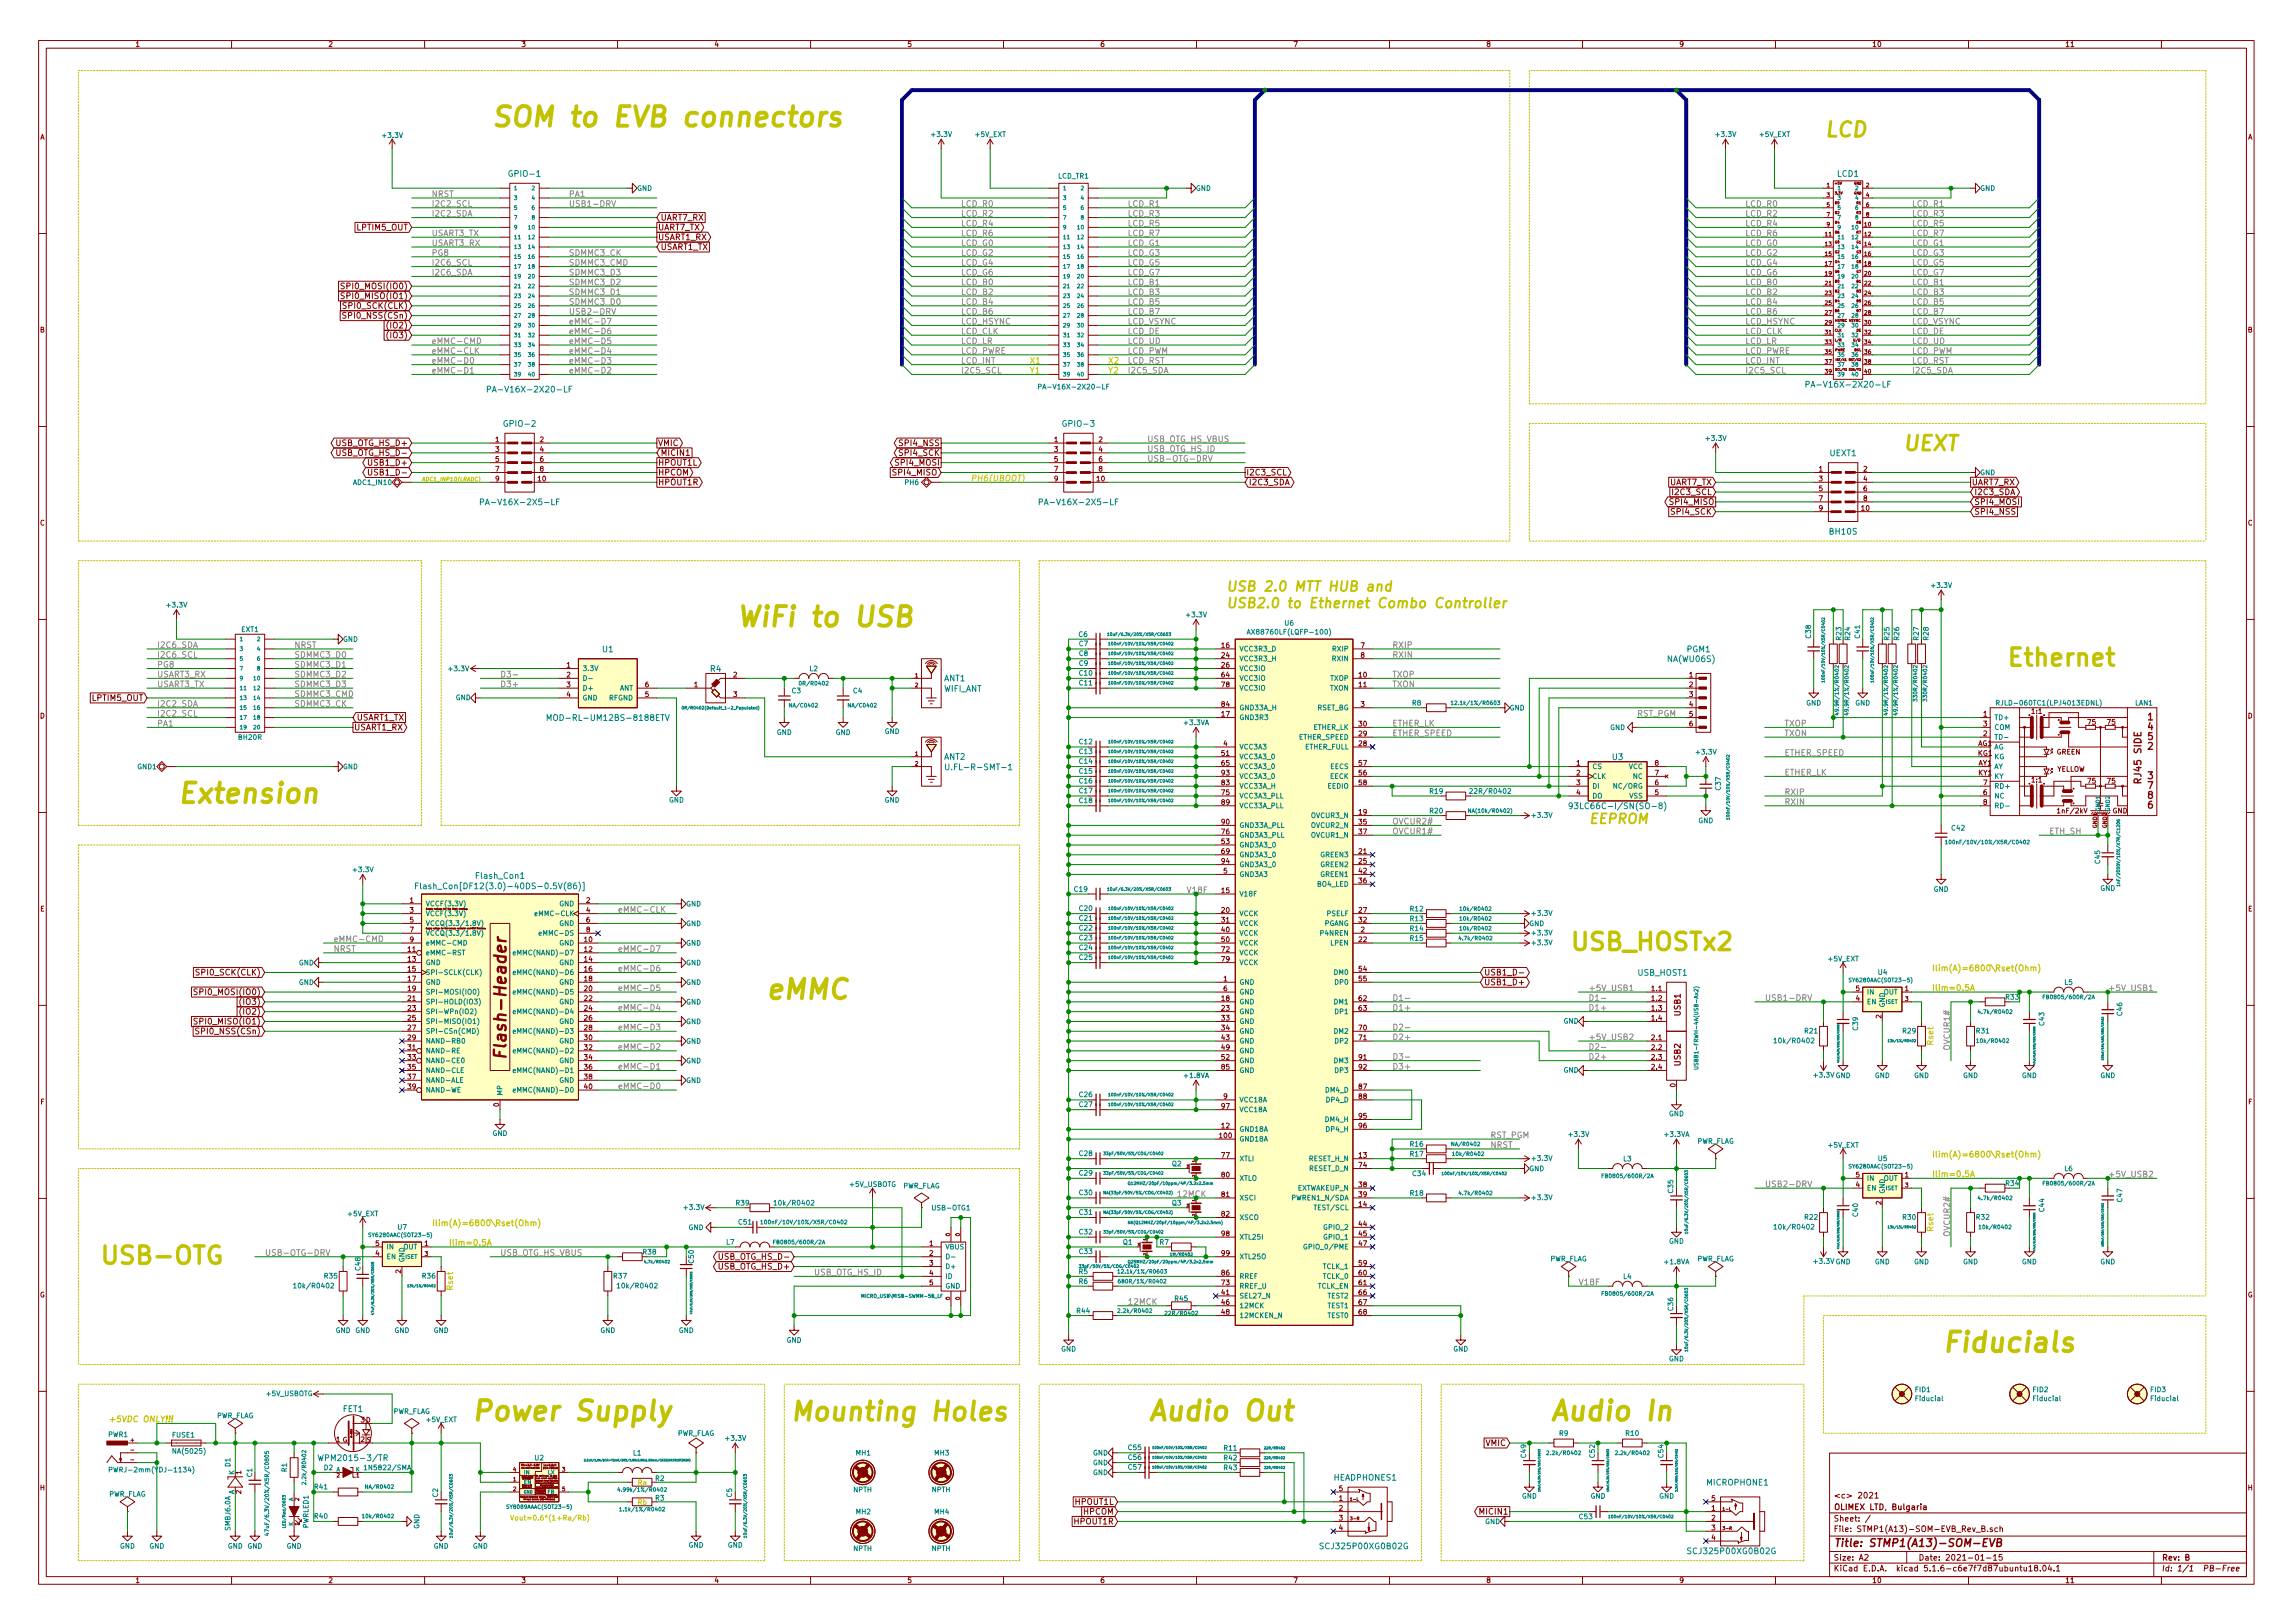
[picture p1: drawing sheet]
<svg xmlns="http://www.w3.org/2000/svg" width="297mm" height="210mm" viewBox="0 0 297 210" stroke-linecap="round" stroke-linejoin="round" font-family="sans-serif">
<defs><g id="words">
<g font-size="3.5" fill="#c2c200">
<text x="63.5" y="16.4">SOM to EVB connectors</text>
<text x="95.2" y="81.2">WiFi to USB</text>
<text x="22.9" y="104">Extension</text>
<text x="99.1" y="129.4">eMMC</text>
<text x="251.5" y="175.2">Fiducials</text>
<text x="61" y="184.1">Power Supply</text>
<text x="148.6" y="184.1">Audio Out</text>
<text x="200.7" y="184.1">Audio In</text>
</g>
<text font-size="3.4" fill="#c2c200" x="102.2" y="184.1">Mounting Holes</text>
<g font-size="3.1" fill="#c2c200">
<text x="261.6" y="86.3">Ethernet</text>
<text x="204.3" y="123.1">USB_HOSTx2</text>
<text x="14.8" y="163.8">USB-OTG</text>
</g>
<g font-size="2.7" fill="#c2c200">
<text x="236.2" y="17.7">LCD</text>
<text x="246.4" y="58.4">UEXT</text>
</g>
<text font-size="2.1" fill="#840000" x="65.6" y="135.9" transform="rotate(-90 65.6 135.9)">Flash-Header</text>
<g font-size="1.8" fill="#c2c200">
<text x="158.7" y="76.6">USB 2.0 MTT HUB and</text>
<text x="158.7" y="78.8">USB2.0 to Ethernet Combo Controller</text>
<text x="205.7" y="106.7">EEPROM</text>
</g>
<text font-size="1.4" fill="#840000" x="237.5" y="200.4">Title: STMP1(A13)-SOM-EVB</text>
<g font-size="1.2" fill="#840000">
<text x="278.2" y="93.3">1</text>
<text x="278.2" y="94.6">4</text>
<text x="278.2" y="95.9">5</text>
<text x="277.4" y="101.3" transform="rotate(-90 277.4 101.3)">RJ45 SIDE</text>
<text x="278.2" y="97.1">2</text>
<text x="278.2" y="100.9">3</text>
<text x="278.2" y="104.7">6</text>
<text x="278.2" y="102.2">7</text>
<text x="278.2" y="103.5">8</text>
</g>
<g font-size="1.1" fill="#008484">
<text x="66.2" y="22.9">GPIO-1</text>
<text x="238" y="22.9">LCD1</text>
<text x="64.1" y="50.8">PA-V16X-2X20-LF</text>
<text x="234.9" y="50.2">PA-V16X-2X20-LF</text>
<text x="65.5" y="55.3">GPIO-2</text>
<text x="137.9" y="55.3">GPIO-3</text>
<text x="237.1" y="59.1">UEXT1</text>
<text x="63.2" y="65.4">PA-V16X-2X5-LF</text>
<text x="135.5" y="65.4">PA-V16X-2X5-LF</text>
<text x="237.1" y="69.2">BH10S</text>
<text x="78.1" y="84.5">U1</text>
<text x="92" y="87">R4</text>
<text x="122.2" y="89.6">WIFI_ANT</text>
<text x="122.3" y="88.3">ANT1</text>
<text x="216.1" y="85.8">NA(WU06S)</text>
<text x="218.5" y="84.5">PGM1</text>
<text x="71.9" y="93.4">MOD-RL-UM12BS-8188ETV</text>
<text x="122.3" y="98.4">ANT2</text>
<text x="123.3" y="99.8">U.FL-R-SMT-1</text>
<text x="208.9" y="98.5">U3</text>
<text x="204.5" y="104.8">93LC66C-I/SN(SO-8)</text>
<text x="61.8" y="113.8">Flash_Con1</text>
<text x="55.6" y="115.2">Flash_Con[DF12(3.0)-40DS-0.5V(86)]</text>
<text x="212.2" y="126.4">USB_HOST1</text>
<text x="44.4" y="182.9">FET1</text>
<text x="41.9" y="189.3">WPM2015-3/TR</text>
<text x="172.8" y="191.8">HEADPHONES1</text>
<text x="221.1" y="192.4">MICROPHONE1</text>
<text x="171.4" y="200.7">SCJ325P00XG0B02G</text>
<text x="219" y="201.3">SCJ325P00XG0B02G</text>
</g>
<g font-size="1.1" fill="#840000">
<text x="46.3" y="29.8">LPTIM5_OUT</text>
<text x="85.2" y="29.8">UART7_TX</text>
<text x="85.5" y="28.6">UART7_RX</text>
<text x="85.2" y="31.1">USART1_RX</text>
<text x="85.5" y="32.4">USART1_TX</text>
<text x="44.9" y="38.7">SPI0_MISO(IO1)</text>
<text x="44.9" y="37.5">SPI0_MOSI(IO0)</text>
<text x="44.9" y="40">SPI0_SCK(CLK)</text>
<text x="45" y="41.3">SPI0_NSS(CSn)</text>
<text x="50.5" y="42.5">(IO2)</text>
<text x="50.5" y="43.8">(IO3)</text>
<text x="43.7" y="57.8">USB_OTG_HS_D+</text>
<text x="44" y="59">USB_OTG_HS_D-</text>
<text x="85.2" y="57.8">VMIC</text>
<text x="85.5" y="59">MICIN1</text>
<text x="116.7" y="59">SPI4_SCK</text>
<text x="116.7" y="57.8">SPI4_NSS</text>
<text x="48.1" y="60.3">USB1_D+</text>
<text x="48.3" y="61.6">USB1_D-</text>
<text x="85.2" y="61.6">HPCOM</text>
<text x="85.2" y="60.3">HPOUT1L</text>
<text x="85.2" y="62.9">HPOUT1R</text>
<text x="115.9" y="61.6">SPI4_MISO</text>
<text x="116.2" y="60.3">SPI4_MOSI</text>
<text x="161.4" y="61.6">I2C3_SCL</text>
<text x="161.7" y="62.9">I2C3_SDA</text>
<text x="216.3" y="62.9">UART7_TX</text>
<text x="216.5" y="65.4">SPI4_MISO</text>
<text x="216.8" y="64.1">I2C3_SCL</text>
<text x="255.4" y="62.9">UART7_RX</text>
<text x="255.7" y="65.4">SPI4_MOSI</text>
<text x="255.7" y="64.1">I2C3_SDA</text>
<text x="216.7" y="66.7">SPI4_SCK</text>
<text x="255.7" y="66.7">SPI4_NSS</text>
<text x="12" y="90.8">LPTIM5_OUT</text>
<text x="45.8" y="94.6">USART1_RX</text>
<text x="46.2" y="93.3">USART1_TX</text>
<text x="25.8" y="128.9">SPI0_MOSI(IO0)</text>
<text x="25.8" y="126.4">SPI0_SCK(CLK)</text>
<text x="31.4" y="131.4">(IO2)</text>
<text x="31.4" y="130.2">(IO3)</text>
<text x="192.2" y="126.4">USB1_D-</text>
<text x="192.2" y="127.6">USB1_D+</text>
<text x="217.7" y="131.6" transform="rotate(-90 217.7 131.6)">USB1</text>
<text x="25.8" y="132.7">SPI0_MISO(IO1)</text>
<text x="25.9" y="134">SPI0_NSS(CSn)</text>
<text x="217.7" y="138.1" transform="rotate(-90 217.7 138.1)">USB2</text>
<text x="93.2" y="164.5">USB_OTG_HS_D+</text>
<text x="93.5" y="163.2">USB_OTG_HS_D-</text>
<text x="192.5" y="187.3">VMIC</text>
<text x="139.3" y="197.5">HPOUT1R</text>
<text x="139.4" y="194.9">HPOUT1L</text>
<text x="140.4" y="196.2">HPCOM</text>
<text x="191.9" y="196.2">MICIN1</text>
</g>
<g font-size="1.1" fill="#848484">
<text x="55.9" y="26.8">I2C2_SCL</text>
<text x="55.9" y="28.1">I2C2_SDA</text>
<text x="55.9" y="25.5">NRST</text>
<text x="73.7" y="25.5">PA1</text>
<text x="73.7" y="26.8">USB1-DRV</text>
<text x="124.5" y="26.8">LCD_R0</text>
<text x="124.5" y="28.1">LCD_R2</text>
<text x="124.5" y="29.3">LCD_R4</text>
<text x="146" y="28.1">LCD_R3</text>
<text x="146" y="29.3">LCD_R5</text>
<text x="146" y="26.8">LCD_R1</text>
<text x="226.1" y="26.8">LCD_R0</text>
<text x="226.1" y="28.1">LCD_R2</text>
<text x="226.1" y="29.3">LCD_R4</text>
<text x="247.6" y="26.8">LCD_R1</text>
<text x="247.6" y="28.1">LCD_R3</text>
<text x="247.6" y="29.3">LCD_R5</text>
<text x="55.9" y="33.1">PG8</text>
<text x="55.9" y="31.9">USART3_RX</text>
<text x="55.9" y="30.6">USART3_TX</text>
<text x="55.9" y="35.7">I2C6_SDA</text>
<text x="55.9" y="34.4">I2C6_SCL</text>
<text x="73.7" y="35.7">SDMMC3_D3</text>
<text x="73.7" y="33.1">SDMMC3_CK</text>
<text x="73.7" y="34.4">SDMMC3_CMD</text>
<text x="124.5" y="30.6">LCD_R6</text>
<text x="124.5" y="33.1">LCD_G2</text>
<text x="124.5" y="35.7">LCD_G6</text>
<text x="124.5" y="34.4">LCD_G4</text>
<text x="124.5" y="31.9">LCD_G0</text>
<text x="146" y="30.6">LCD_R7</text>
<text x="146" y="35.7">LCD_G7</text>
<text x="146" y="34.4">LCD_G5</text>
<text x="146" y="33.1">LCD_G3</text>
<text x="146" y="31.9">LCD_G1</text>
<text x="226.1" y="35.7">LCD_G6</text>
<text x="226.1" y="30.6">LCD_R6</text>
<text x="226.1" y="31.9">LCD_G0</text>
<text x="226.1" y="33.1">LCD_G2</text>
<text x="226.1" y="34.4">LCD_G4</text>
<text x="247.6" y="35.7">LCD_G7</text>
<text x="247.6" y="31.9">LCD_G1</text>
<text x="247.6" y="30.6">LCD_R7</text>
<text x="247.6" y="33.1">LCD_G3</text>
<text x="247.6" y="34.4">LCD_G5</text>
<text x="73.7" y="37">SDMMC3_D2</text>
<text x="73.7" y="38.2">SDMMC3_D1</text>
<text x="73.7" y="39.5">SDMMC3_D0</text>
<text x="73.7" y="40.8">USB2-DRV</text>
<text x="124.5" y="40.8">LCD_B6</text>
<text x="124.5" y="39.5">LCD_B4</text>
<text x="124.5" y="38.2">LCD_B2</text>
<text x="124.5" y="37">LCD_B0</text>
<text x="146" y="40.8">LCD_B7</text>
<text x="146" y="39.5">LCD_B5</text>
<text x="146" y="38.2">LCD_B3</text>
<text x="146" y="37">LCD_B1</text>
<text x="226.1" y="37">LCD_B0</text>
<text x="226.1" y="38.2">LCD_B2</text>
<text x="226.1" y="39.5">LCD_B4</text>
<text x="226.1" y="40.8">LCD_B6</text>
<text x="247.6" y="37">LCD_B1</text>
<text x="247.6" y="38.2">LCD_B3</text>
<text x="247.6" y="39.5">LCD_B5</text>
<text x="247.6" y="40.8">LCD_B7</text>
<text x="55.9" y="47.1">eMMC-D0</text>
<text x="55.9" y="45.8">eMMC-CLK</text>
<text x="55.9" y="44.6">eMMC-CMD</text>
<text x="73.7" y="47.1">eMMC-D3</text>
<text x="73.7" y="45.8">eMMC-D4</text>
<text x="73.7" y="44.6">eMMC-D5</text>
<text x="73.7" y="43.3">eMMC-D6</text>
<text x="73.7" y="42">eMMC-D7</text>
<text x="124.5" y="43.3">LCD_CLK</text>
<text x="124.5" y="45.8">LCD_PWRE</text>
<text x="124.5" y="47.1">LCD_INT</text>
<text x="124.5" y="42">LCD_HSYNC</text>
<text x="124.5" y="44.6">LCD_LR</text>
<text x="146" y="43.3">LCD_DE</text>
<text x="146" y="45.8">LCD_PWM</text>
<text x="146" y="47.1">LCD_RST</text>
<text x="146" y="42">LCD_VSYNC</text>
<text x="146" y="44.6">LCD_UD</text>
<text x="226.1" y="44.6">LCD_LR</text>
<text x="226.1" y="47.1">LCD_INT</text>
<text x="226.1" y="45.8">LCD_PWRE</text>
<text x="226.1" y="43.3">LCD_CLK</text>
<text x="226.1" y="42">LCD_HSYNC</text>
<text x="247.6" y="44.6">LCD_UD</text>
<text x="247.6" y="47.1">LCD_RST</text>
<text x="247.6" y="45.8">LCD_PWM</text>
<text x="247.6" y="43.3">LCD_DE</text>
<text x="247.6" y="42">LCD_VSYNC</text>
<text x="55.9" y="48.4">eMMC-D1</text>
<text x="73.7" y="48.4">eMMC-D2</text>
<text x="124.5" y="48.4">I2C5_SCL</text>
<text x="146" y="48.4">I2C5_SDA</text>
<text x="226.1" y="48.4">I2C5_SCL</text>
<text x="247.6" y="48.4">I2C5_SDA</text>
<text x="148.6" y="57.3">USB_OTG_HS_VBUS</text>
<text x="148.6" y="58.5">USB_OTG_HS_ID</text>
<text x="148.6" y="59.8">USB-OTG-DRV</text>
<text x="20.3" y="83.9">I2C6_SDA</text>
<text x="38.1" y="83.9">NRST</text>
<text x="180.3" y="83.9">RXIP</text>
<text x="20.3" y="89">USART3_TX</text>
<text x="20.3" y="85.2">I2C6_SCL</text>
<text x="20.3" y="87.8">USART3_RX</text>
<text x="20.3" y="86.5">PG8</text>
<text x="38.1" y="85.2">SDMMC3_D0</text>
<text x="38.1" y="89">SDMMC3_D3</text>
<text x="38.1" y="87.8">SDMMC3_D2</text>
<text x="38.1" y="86.5">SDMMC3_D1</text>
<text x="64.8" y="89">D3+</text>
<text x="64.8" y="87.8">D3-</text>
<text x="180.3" y="85.2">RXIN</text>
<text x="180.3" y="87.8">TXOP</text>
<text x="180.3" y="89">TXON</text>
<text x="20.3" y="94.1">PA1</text>
<text x="20.3" y="92.8">I2C2_SCL</text>
<text x="20.3" y="91.6">I2C2_SDA</text>
<text x="38.1" y="91.6">SDMMC3_CK</text>
<text x="38.1" y="90.3">SDMMC3_CMD</text>
<text x="180.3" y="94.1">ETHER_LK</text>
<text x="180.3" y="95.4">ETHER_SPEED</text>
<text x="212" y="92.8">RST_PGM</text>
<text x="231.1" y="95.4">TXON</text>
<text x="231.1" y="94.1">TXOP</text>
<text x="231.1" y="97.9">ETHER_SPEED</text>
<text x="231.1" y="100.5">ETHER_LK</text>
<text x="180.3" y="106.8">OVCUR2#</text>
<text x="231.1" y="104.3">RXIN</text>
<text x="231.1" y="103">RXIP</text>
<text x="180.3" y="108.1">OVCUR1#</text>
<text x="265.4" y="108.1">ETH_SH</text>
<text x="80" y="118.2">eMMC-CLK</text>
<text x="43.2" y="122">eMMC-CMD</text>
<text x="43.2" y="123.3">NRST</text>
<text x="80" y="125.9">eMMC-D6</text>
<text x="80" y="123.3">eMMC-D7</text>
<text x="80" y="128.4">eMMC-D5</text>
<text x="80" y="130.9">eMMC-D4</text>
<text x="180.3" y="129.7">D1-</text>
<text x="180.3" y="130.9">D1+</text>
<text x="205.7" y="128.4">+5V_USB1</text>
<text x="205.7" y="129.7">D1-</text>
<text x="205.7" y="130.9">D1+</text>
<text x="228.6" y="129.7">USB1-DRV</text>
<text x="80" y="136">eMMC-D2</text>
<text x="80" y="133.5">eMMC-D3</text>
<text x="180.3" y="137.3">D3-</text>
<text x="180.3" y="134.7">D2+</text>
<text x="180.3" y="133.5">D2-</text>
<text x="205.7" y="134.7">+5V_USB2</text>
<text x="205.7" y="137.3">D2+</text>
<text x="205.7" y="136">D2-</text>
<text x="252.6" y="136.1" transform="rotate(-90 252.6 136.1)">OVCUR1#</text>
<text x="80" y="138.6">eMMC-D1</text>
<text x="80" y="141.1">eMMC-D0</text>
<text x="180.3" y="138.6">D3+</text>
<text x="193" y="147.4">RST_PGM</text>
<text x="193" y="148.7">NRST</text>
<text x="228.6" y="153.8">USB2-DRV</text>
<text x="252.6" y="160.3" transform="rotate(-90 252.6 160.3)">OVCUR2#</text>
<text x="34.3" y="162.7">USB-OTG-DRV</text>
<text x="64.8" y="162.7">USB_OTG_HS_VBUS</text>
<text x="105.4" y="165.2">USB_OTG_HS_ID</text>
<text x="204.5" y="166.5">V18F</text>
<text x="146" y="169">12MCK</text>
</g>
<g font-size="1.1" fill="#c2c200">
<text x="133.3" y="47.1">X1</text>
<text x="143.5" y="47.1">X2</text>
<text x="133.3" y="48.4">Y1</text>
<text x="143.5" y="48.4">Y2</text>
<text x="125.7" y="62.4">PH6(UBOOT)</text>
<text x="250.2" y="125.8">Ilim(A)=6800\Rset(Ohm)</text>
<text x="250.2" y="128.4">Ilim=0.5A</text>
<text x="250.4" y="135.5" transform="rotate(-90 250.4 135.5)">Rset</text>
<text x="250.2" y="149.9">Ilim(A)=6800\Rset(Ohm)</text>
<text x="250.2" y="152.5">Ilim=0.5A</text>
<text x="55.9" y="158.8">Ilim(A)=6800\Rset(Ohm)</text>
<text x="59.1" y="161.4">Ilim=0.5A</text>
<text x="250.4" y="159.6" transform="rotate(-90 250.4 159.6)">Rset</text>
<text x="58.7" y="167.3" transform="rotate(-90 58.7 167.3)">Rset</text>
<text x="14" y="184.2">+5VDC ONLY!!!</text>
</g>
<g font-size="1.1" fill="#008400">
<text x="153.7" y="115.7">V18F</text>
<text x="273" y="128.4">+5V_USB1</text>
<text x="152.4" y="155.1">12MCK</text>
<text x="273" y="152.5">+5V_USB2</text>
</g>
<g font-size="1" fill="#840000">
<text x="237.5" y="197.1">Sheet: /</text>
<text x="237.5" y="195.6">OLIMEX LTD, Bulgaria</text>
<text x="237.5" y="194.1">&lt;c&gt; 2021</text>
<text x="237.5" y="203.6">KiCad E.D.A. kicad 5.1.6-c6e7f7d87ubuntu18.04.1</text>
<text x="237.5" y="202.2">Size: A2</text>
<text x="237.5" y="198.5">File: STMP1(A13)-SOM-EVB_Rev_B.sch</text>
<text x="248.5" y="202.2">Date: 2021-01-15</text>
<text x="280" y="202.2">Rev: B</text>
<text x="280" y="203.6">Id: 1/1 PB-Free</text>
</g>
<g font-size=".9" fill="#840000">
<text x="17.5" y="6.1">1</text>
<text x="42.5" y="6.1">2</text>
<text x="67.5" y="6.1">3</text>
<text x="92.5" y="6.1">4</text>
<text x="117.5" y="6.1">5</text>
<text x="142.5" y="6.1">6</text>
<text x="167.5" y="6.1">7</text>
<text x="192.5" y="6.1">8</text>
<text x="217.5" y="6.1">9</text>
<text x="242.5" y="6.1">10</text>
<text x="267.5" y="6.1">11</text>
<text x="5.2" y="18.1">A</text>
<text x="291.2" y="18.1">A</text>
<text x="5.2" y="43.1">B</text>
<text x="291.2" y="43.1">B</text>
<text x="64.2" y="57.3">1</text>
<text x="64.2" y="58.5">3</text>
<text x="64.2" y="59.8">5</text>
<text x="70" y="57.3">2</text>
<text x="70" y="58.5">4</text>
<text x="70" y="59.8">6</text>
<text x="136.6" y="57.3">1</text>
<text x="136.6" y="58.5">3</text>
<text x="136.6" y="59.8">5</text>
<text x="142.3" y="57.3">2</text>
<text x="142.3" y="58.5">4</text>
<text x="142.3" y="59.8">6</text>
<text x="64.2" y="61.1">7</text>
<text x="64.2" y="62.4">9</text>
<text x="69.7" y="62.4">10</text>
<text x="70" y="61.1">8</text>
<text x="136.6" y="61.1">7</text>
<text x="136.6" y="62.4">9</text>
<text x="142.1" y="62.4">10</text>
<text x="142.3" y="61.1">8</text>
<text x="235.6" y="61.1">1</text>
<text x="235.6" y="62.4">3</text>
<text x="235.6" y="63.6">5</text>
<text x="235.6" y="64.9">7</text>
<text x="241.4" y="61.1">2</text>
<text x="241.4" y="62.4">4</text>
<text x="241.4" y="63.6">6</text>
<text x="241.4" y="64.9">8</text>
<text x="5.2" y="68.1">C</text>
<text x="235.6" y="66.2">9</text>
<text x="241.2" y="66.2">10</text>
<text x="291.2" y="68.1">C</text>
<text x="158.3" y="83.9">16</text>
<text x="176.3" y="83.9">7</text>
<text x="73.4" y="86.5">1</text>
<text x="73.4" y="87.8">2</text>
<text x="73.4" y="89">3</text>
<text x="83.6" y="89">6</text>
<text x="89.9" y="89">1</text>
<text x="95" y="87.8">2</text>
<text x="158.3" y="85.2">24</text>
<text x="158.3" y="86.5">26</text>
<text x="158.3" y="87.8">64</text>
<text x="158.3" y="89">78</text>
<text x="176" y="87.8">10</text>
<text x="176" y="89">11</text>
<text x="176.3" y="85.2">8</text>
<text x="218.8" y="87.8">1</text>
<text x="218.8" y="89">2</text>
<text x="5.2" y="93.1">D</text>
<text x="73.4" y="90.3">4</text>
<text x="83.6" y="90.3">5</text>
<text x="95" y="90.3">3</text>
<text x="158.3" y="92.8">17</text>
<text x="158.3" y="91.6">84</text>
<text x="176" y="95.4">29</text>
<text x="176" y="94.1">30</text>
<text x="176.3" y="91.6">3</text>
<text x="218.8" y="90.3">3</text>
<text x="218.8" y="91.6">4</text>
<text x="218.8" y="92.8">5</text>
<text x="218.8" y="94.1">6</text>
<text x="256.9" y="92.8">1</text>
<text x="256.9" y="95.4">2</text>
<text x="256.9" y="94.1">3</text>
<text x="263.2" y="92.5">1:1</text>
<text x="270.5" y="93.9">75</text>
<text x="273" y="93.9">75</text>
<text x="291.2" y="93.1">D</text>
<text x="158.3" y="97.9">51</text>
<text x="158.3" y="99.2">65</text>
<text x="158.3" y="101.7">83</text>
<text x="158.3" y="100.5">93</text>
<text x="158.5" y="96.6">4</text>
<text x="176" y="96.6">28</text>
<text x="176" y="100.5">56</text>
<text x="176" y="99.2">57</text>
<text x="176" y="101.7">58</text>
<text x="204.2" y="99.2">1</text>
<text x="204.2" y="100.5">2</text>
<text x="204.2" y="101.7">3</text>
<text x="214.4" y="101.7">6</text>
<text x="214.4" y="100.5">7</text>
<text x="214.4" y="99.2">8</text>
<text x="256.2" y="96.6">AG1</text>
<text x="256.2" y="97.9">KG1</text>
<text x="256.3" y="99.2">AY1</text>
<text x="256.3" y="100.5">KY1</text>
<text x="256.9" y="101.7">7</text>
<text x="263.2" y="101.4">1:1</text>
<text x="266.4" y="97.7">GREEN</text>
<text x="266.4" y="100">YELLOW</text>
<text x="270.5" y="101.5">75</text>
<text x="273" y="101.5">75</text>
<text x="158.3" y="103">75</text>
<text x="158.3" y="104.3">89</text>
<text x="158.3" y="106.8">90</text>
<text x="176" y="105.5">19</text>
<text x="176" y="106.8">35</text>
<text x="204.2" y="103">4</text>
<text x="214.4" y="103">5</text>
<text x="256.9" y="103">6</text>
<text x="256.9" y="104.3">8</text>
<text x="266.7" y="105.4">1nF/2kV</text>
<text x="273.7" y="105.4">GND</text>
<text x="158.3" y="109.3">53</text>
<text x="158.3" y="110.6">69</text>
<text x="158.3" y="108.1">76</text>
<text x="158.3" y="111.9">94</text>
<text x="158.5" y="113.2">5</text>
<text x="176" y="110.6">21</text>
<text x="176" y="111.9">25</text>
<text x="176" y="108.1">37</text>
<text x="176" y="113.2">42</text>
<text x="5.2" y="118.1">E</text>
<text x="53.1" y="117">1</text>
<text x="53.1" y="118.2">3</text>
<text x="53.1" y="119.5">5</text>
<text x="76" y="117">2</text>
<text x="76" y="118.2">4</text>
<text x="76" y="119.5">6</text>
<text x="158.3" y="115.7">15</text>
<text x="158.3" y="118.2">20</text>
<text x="158.3" y="119.5">31</text>
<text x="176" y="118.2">27</text>
<text x="176" y="119.5">32</text>
<text x="176" y="114.4">36</text>
<text x="291.2" y="118.1">E</text>
<text x="52.9" y="123.3">11</text>
<text x="52.9" y="124.6">13</text>
<text x="52.9" y="125.9">15</text>
<text x="53.1" y="120.8">7</text>
<text x="53.1" y="122">9</text>
<text x="75.7" y="122">10</text>
<text x="75.7" y="123.3">12</text>
<text x="75.7" y="124.6">14</text>
<text x="75.7" y="125.9">16</text>
<text x="76" y="120.8">8</text>
<text x="158.3" y="120.8">40</text>
<text x="158.3" y="122">50</text>
<text x="158.3" y="123.3">72</text>
<text x="158.3" y="124.6">79</text>
<text x="176" y="122">22</text>
<text x="176" y="125.9">54</text>
<text x="176.3" y="120.8">2</text>
<text x="52.9" y="127.1">17</text>
<text x="52.9" y="128.4">19</text>
<text x="52.9" y="129.7">21</text>
<text x="52.9" y="130.9">23</text>
<text x="75.7" y="127.1">18</text>
<text x="75.7" y="128.4">20</text>
<text x="75.7" y="129.7">22</text>
<text x="75.7" y="130.9">24</text>
<text x="158.3" y="129.7">18</text>
<text x="158.3" y="130.9">23</text>
<text x="158.5" y="127.1">1</text>
<text x="158.5" y="128.4">6</text>
<text x="176" y="127.1">55</text>
<text x="176" y="129.7">62</text>
<text x="176" y="130.9">63</text>
<text x="214" y="128.4">1.1</text>
<text x="214" y="129.7">1.2</text>
<text x="214" y="130.9">1.3</text>
<text x="240.4" y="129.7">4</text>
<text x="240.4" y="128.4">5</text>
<text x="243.7" y="131.9" transform="rotate(-90 243.7 131.9)">2</text>
<text x="246.8" y="128.4">1</text>
<text x="52.9" y="132.2">25</text>
<text x="52.9" y="133.5">27</text>
<text x="52.9" y="134.7">29</text>
<text x="52.9" y="136">31</text>
<text x="52.9" y="137.3">33</text>
<text x="75.7" y="132.2">26</text>
<text x="75.7" y="133.5">28</text>
<text x="75.7" y="134.7">30</text>
<text x="75.7" y="136">32</text>
<text x="75.7" y="137.3">34</text>
<text x="158.3" y="132.2">33</text>
<text x="158.3" y="133.5">34</text>
<text x="158.3" y="134.7">43</text>
<text x="158.3" y="136">49</text>
<text x="158.3" y="137.3">52</text>
<text x="176" y="133.5">70</text>
<text x="176" y="134.7">71</text>
<text x="176" y="137.3">91</text>
<text x="214" y="132.2">1.4</text>
<text x="214" y="134.7">2.1</text>
<text x="214" y="136">2.2</text>
<text x="214" y="137.3">2.3</text>
<text x="5.2" y="143.1">F</text>
<text x="52.9" y="138.6">35</text>
<text x="52.9" y="139.8">37</text>
<text x="52.9" y="141.1">39</text>
<text x="64.6" y="143.4" transform="rotate(-90 64.6 143.4)">0</text>
<text x="75.7" y="138.6">36</text>
<text x="75.7" y="139.8">38</text>
<text x="75.7" y="141.1">40</text>
<text x="158.3" y="138.6">85</text>
<text x="158.3" y="143.6">97</text>
<text x="158.5" y="142.4">9</text>
<text x="176" y="141.1">87</text>
<text x="176" y="142.4">88</text>
<text x="176" y="138.6">92</text>
<text x="214" y="138.6">2.4</text>
<text x="217" y="140.8" transform="rotate(-90 217 140.8)">0</text>
<text x="291.2" y="143.1">F</text>
<text x="158" y="147.4">100</text>
<text x="158.3" y="146.2">12</text>
<text x="158.3" y="150">77</text>
<text x="176" y="150">13</text>
<text x="176" y="144.9">95</text>
<text x="176" y="146.2">96</text>
<text x="158.3" y="152.5">80</text>
<text x="158.3" y="155.1">81</text>
<text x="176" y="153.8">38</text>
<text x="176" y="155.1">39</text>
<text x="176" y="151.3">74</text>
<text x="240.4" y="153.8">4</text>
<text x="240.4" y="152.5">5</text>
<text x="246.8" y="152.5">1</text>
<text x="48.7" y="161.4">5</text>
<text x="55" y="161.4">1</text>
<text x="120.4" y="161.4">1</text>
<text x="158.3" y="157.6">82</text>
<text x="158.3" y="160.1">98</text>
<text x="176" y="156.3">14</text>
<text x="176" y="158.9">44</text>
<text x="176" y="160.1">45</text>
<text x="176" y="161.4">47</text>
<text x="243.7" y="156.1" transform="rotate(-90 243.7 156.1)">2</text>
<text x="48.7" y="162.7">4</text>
<text x="51.9" y="165" transform="rotate(-90 51.9 165)">2</text>
<text x="120.4" y="162.7">2</text>
<text x="120.4" y="164">3</text>
<text x="120.4" y="165.2">4</text>
<text x="120.4" y="166.5">5</text>
<text x="158.3" y="167.8">41</text>
<text x="158.3" y="166.5">73</text>
<text x="158.3" y="165.2">86</text>
<text x="158.3" y="162.7">99</text>
<text x="176" y="164">59</text>
<text x="176" y="165.2">60</text>
<text x="176" y="166.5">61</text>
<text x="176" y="167.8">66</text>
<text x="5.2" y="168.1">G</text>
<text x="158.3" y="169">46</text>
<text x="158.3" y="170.3">48</text>
<text x="176" y="169">67</text>
<text x="176" y="170.3">68</text>
<text x="291.2" y="168.1">G</text>
<text x="46.7" y="184.3">3 D</text>
<text x="31.2" y="191" transform="rotate(-90 31.2 191)">1</text>
<text x="43.6" y="186.8">1 G</text>
<text x="46.7" y="186.8">2 S</text>
<text x="5.2" y="193.1">H</text>
<text x="31.2" y="193.5" transform="rotate(-90 31.2 193.5)">2</text>
<text x="173.5" y="194.4">1</text>
<text x="173.5" y="195.7">2</text>
<text x="173.5" y="197">3</text>
<text x="173.5" y="193.2">5</text>
<text x="221.7" y="195.7">1</text>
<text x="221.7" y="197">2</text>
<text x="221.7" y="194.4">5</text>
<text x="291.2" y="193.1">H</text>
<text x="173.5" y="198.2">4</text>
<text x="221.7" y="198.2">3</text>
<text x="221.7" y="199.5">4</text>
<text x="17.5" y="205.1">1</text>
<text x="42.5" y="205.1">2</text>
<text x="67.5" y="205.1">3</text>
<text x="92.5" y="205.1">4</text>
<text x="117.5" y="205.1">5</text>
<text x="142.5" y="205.1">6</text>
<text x="167.5" y="205.1">7</text>
<text x="192.5" y="205.1">8</text>
<text x="217.5" y="205.1">9</text>
<text x="242.5" y="205.1">10</text>
<text x="267.5" y="205.1">11</text>
</g>
<g font-size=".9" fill="#008484">
<text x="49.6" y="17.9">+3.3V</text>
<text x="120.8" y="17.7">+3.3V</text>
<text x="126.4" y="17.7">+5V_EXT</text>
<text x="222.4" y="17.7">+3.3V</text>
<text x="228" y="17.7">+5V_EXT</text>
<text x="137.1" y="23.1">LCD_TR1</text>
<text x="82.5" y="24.7">GND</text>
<text x="154.9" y="24.7">GND</text>
<text x="256.5" y="24.7">GND</text>
<text x="135.4" y="50.4">PA-V16X-2X20-LF</text>
<text x="221.1" y="57.1">+3.3V</text>
<text x="45.9" y="62.8">ADC1_IN10</text>
<text x="117.3" y="62.8">PH6</text>
<text x="256.5" y="61.6">GND</text>
<text x="250.3" y="76.2">+3.3V</text>
<text x="21.7" y="78.7">+3.3V</text>
<text x="31.3" y="81.9">EXT1</text>
<text x="44.4" y="83.1">GND</text>
<text x="139.8" y="82.5">C6</text>
<text x="139.8" y="83.7">C7</text>
<text x="153.8" y="80">+3.3V</text>
<text x="162.3" y="82.2">AX88760LF(LQFP-100)</text>
<text x="166.4" y="81">U6</text>
<text x="234.6" y="82.7" transform="rotate(-90 234.6 82.7)">C38</text>
<text x="238.5" y="82.9" transform="rotate(-90 238.5 82.9)">R23</text>
<text x="239.7" y="82.9" transform="rotate(-90 239.7 82.9)">R24</text>
<text x="240.9" y="82.7" transform="rotate(-90 240.9 82.7)">C41</text>
<text x="244.8" y="82.9" transform="rotate(-90 244.8 82.9)">R25</text>
<text x="246" y="82.9" transform="rotate(-90 246 82.9)">R26</text>
<text x="248.6" y="82.9" transform="rotate(-90 248.6 82.9)">R27</text>
<text x="249.8" y="82.9" transform="rotate(-90 249.8 82.9)">R28</text>
<text x="58.2" y="87">+3.3V</text>
<text x="75.4" y="86.9">3.3V</text>
<text x="75.4" y="89.5">D+</text>
<text x="80.2" y="89.5">ANT</text>
<text x="102.6" y="89.8">C3</text>
<text x="104.9" y="87">L2</text>
<text x="110.5" y="89.8">C4</text>
<text x="139.8" y="86.3">C9</text>
<text x="139.8" y="85">C8</text>
<text x="139.8" y="87.5">C10</text>
<text x="139.8" y="88.8">C11</text>
<text x="160.5" y="84.4">VCC3R3_D</text>
<text x="160.5" y="85.7">VCC3R3_H</text>
<text x="160.5" y="86.9">VCC3IO</text>
<text x="160.5" y="88.2">VCC3IO</text>
<text x="160.5" y="89.5">VCC3IO</text>
<text x="172.3" y="89.5">TXON</text>
<text x="172.3" y="88.2">TXOP</text>
<text x="172.6" y="85.7">RXIN</text>
<text x="172.7" y="84.4">RXIP</text>
<text x="30.9" y="95.8">BH20R</text>
<text x="59" y="90.7">GND</text>
<text x="75.4" y="90.7">GND</text>
<text x="78.9" y="90.7">RFGND</text>
<text x="100.6" y="95.2">GND</text>
<text x="108.2" y="95.2">GND</text>
<text x="114.6" y="95.1">GND</text>
<text x="153.5" y="93.9">+3.3VA</text>
<text x="160.5" y="93.3">GND3R3</text>
<text x="160.5" y="92">GND33A_H</text>
<text x="168.3" y="95.8">ETHER_SPEED</text>
<text x="170.1" y="94.5">ETHER_LK</text>
<text x="170.6" y="92">RSET_BG</text>
<text x="183" y="91.4">R8</text>
<text x="195.6" y="92">GND</text>
<text x="208.6" y="94.6">GND</text>
<text x="234" y="91.4">GND</text>
<text x="240.3" y="91.4">GND</text>
<text x="258.3" y="93.3">TD+</text>
<text x="258.3" y="95.8">TD-</text>
<text x="258.3" y="94.5">COM</text>
<text x="259.3" y="91.4">RJLD-060TC1(LPJ4013EDNL)</text>
<text x="276.6" y="91.4">LAN1</text>
<text x="17.8" y="99.7">GND1</text>
<text x="44.4" y="99.7">GND</text>
<text x="139.8" y="96.4">C12</text>
<text x="139.8" y="97.7">C13</text>
<text x="139.8" y="99">C14</text>
<text x="139.8" y="100.2">C15</text>
<text x="139.8" y="101.5">C16</text>
<text x="160.5" y="97.1">VCC3A3</text>
<text x="160.5" y="98.4">VCC3A3_0</text>
<text x="160.5" y="99.6">VCC3A3_0</text>
<text x="160.5" y="100.9">VCC3A3_0</text>
<text x="169" y="97.1">ETHER_FULL</text>
<text x="172.3" y="100.9">EECK</text>
<text x="172.3" y="99.6">EECS</text>
<text x="206.2" y="99.6">CS</text>
<text x="206.2" y="100.9">CLK</text>
<text x="211" y="99.6">VCC</text>
<text x="211.6" y="100.9">NC</text>
<text x="219.8" y="97.7">+3.3V</text>
<text x="258.3" y="97.1">AG</text>
<text x="258.3" y="99.6">AY</text>
<text x="258.3" y="98.4">KG</text>
<text x="258.3" y="100.9">KY</text>
<text x="86.7" y="104">GND</text>
<text x="114.6" y="104">GND</text>
<text x="139.8" y="102.8">C17</text>
<text x="139.8" y="104">C18</text>
<text x="160.5" y="103.4">VCC3A3_PLL</text>
<text x="160.5" y="102.2">VCC33A_H</text>
<text x="160.5" y="104.7">VCC33A_PLL</text>
<text x="160.5" y="107.2">GND33A_PLL</text>
<text x="169.9" y="106">OVCUR3_N</text>
<text x="169.9" y="107.2">OVCUR2_N</text>
<text x="172" y="102.2">EEDIO</text>
<text x="185.2" y="102.8">R19</text>
<text x="185.2" y="105.4">R20</text>
<text x="190.8" y="102.8">22R/R0402</text>
<text x="198.5" y="105.9">+3.3V</text>
<text x="206.2" y="102.2">DI</text>
<text x="206.2" y="103.4">DO</text>
<text x="209.3" y="102.2">NC/ORG</text>
<text x="211.1" y="103.4">VSS</text>
<text x="220" y="106.6">GND</text>
<text x="222.9" y="102.3" transform="rotate(-90 222.9 102.3)">C37</text>
<text x="252.9" y="107.6">C42</text>
<text x="258.3" y="103.4">NC</text>
<text x="258.3" y="102.2">RD+</text>
<text x="258.3" y="104.7">RD-</text>
<text x="45.8" y="113">+3.3V</text>
<text x="160.5" y="113.6">GND3A3</text>
<text x="160.5" y="109.8">GND3A3_0</text>
<text x="160.5" y="111.1">GND3A3_0</text>
<text x="160.5" y="108.5">GND3A3_PLL</text>
<text x="160.5" y="112.3">GND3A3_0</text>
<text x="169.9" y="108.5">OVCUR1_N</text>
<text x="171.1" y="111.1">GREEN3</text>
<text x="171.1" y="112.3">GREEN2</text>
<text x="171.1" y="113.6">GREEN1</text>
<text x="272.1" y="111.9" transform="rotate(-90 272.1 111.9)">C45</text>
<text x="55.1" y="117.4">VCCF(3.3V)</text>
<text x="55.1" y="118.7">VCCF(3.3V)</text>
<text x="55.1" y="119.9">VCCQ(3.3/1.8V)</text>
<text x="69.7" y="118.7">eMMC-CLK</text>
<text x="72.5" y="117.4">GND</text>
<text x="72.5" y="119.9">GND</text>
<text x="88.9" y="120">GND</text>
<text x="88.9" y="117.4">GND</text>
<text x="139.2" y="115.5">C19</text>
<text x="139.8" y="118">C20</text>
<text x="139.8" y="119.3">C21</text>
<text x="160.5" y="116.1">V18F</text>
<text x="160.5" y="118.7">VCCK</text>
<text x="160.5" y="119.9">VCCK</text>
<text x="170.7" y="114.9">BO4_LED</text>
<text x="171.5" y="119.9">PGANG</text>
<text x="171.9" y="118.7">PSELF</text>
<text x="182.7" y="119.3">R13</text>
<text x="182.7" y="118.1">R12</text>
<text x="198.1" y="120">GND</text>
<text x="198.5" y="118.6">+3.3V</text>
<text x="250.5" y="115.5">GND</text>
<text x="272.1" y="115.4">GND</text>
<text x="38.7" y="125.1">GND</text>
<text x="55.1" y="123.8">eMMC-RST</text>
<text x="55.1" y="125">GND</text>
<text x="55.1" y="121.2">VCCQ(3.3/1.8V)</text>
<text x="55.1" y="122.5">eMMC-CMD</text>
<text x="67.2" y="123.8">eMMC(NAND)-D7</text>
<text x="70.3" y="121.2">eMMC-DS</text>
<text x="72.5" y="122.5">GND</text>
<text x="72.5" y="125">GND</text>
<text x="88.9" y="125.1">GND</text>
<text x="88.9" y="122.5">GND</text>
<text x="139.8" y="123.1">C24</text>
<text x="139.8" y="120.5">C22</text>
<text x="139.8" y="121.8">C23</text>
<text x="139.8" y="124.4">C25</text>
<text x="160.5" y="121.2">VCCK</text>
<text x="160.5" y="122.5">VCCK</text>
<text x="160.5" y="123.8">VCCK</text>
<text x="160.5" y="125">VCCK</text>
<text x="171.2" y="121.2">P4NREN</text>
<text x="172.4" y="122.5">LPEN</text>
<text x="182.7" y="120.6">R14</text>
<text x="182.7" y="121.9">R15</text>
<text x="198.5" y="121.2">+3.3V</text>
<text x="198.5" y="122.4">+3.3V</text>
<text x="236.9" y="124.5">+5V_EXT</text>
<text x="38.7" y="127.6">GND</text>
<text x="55.1" y="126.3">SPI-SCLK(CLK)</text>
<text x="55.1" y="127.6">GND</text>
<text x="55.1" y="128.8">SPI-MOSI(IO0)</text>
<text x="55.1" y="130.1">SPI-HOLD(IO3)</text>
<text x="55.1" y="131.4">SPI-WPn(IO2)</text>
<text x="67.2" y="126.3">eMMC(NAND)-D6</text>
<text x="67.2" y="128.8">eMMC(NAND)-D5</text>
<text x="67.2" y="131.4">eMMC(NAND)-D4</text>
<text x="72.5" y="127.6">GND</text>
<text x="72.5" y="130.1">GND</text>
<text x="88.9" y="130.1">GND</text>
<text x="88.9" y="127.6">GND</text>
<text x="160.5" y="127.6">GND</text>
<text x="160.5" y="130.1">GND</text>
<text x="160.5" y="131.4">GND</text>
<text x="160.5" y="128.8">GND</text>
<text x="172.9" y="126.3">DM0</text>
<text x="172.9" y="130.1">DM1</text>
<text x="173" y="127.6">DP0</text>
<text x="173" y="131.4">DP1</text>
<text x="241.8" y="130.1">EN</text>
<text x="241.8" y="128.8">IN</text>
<text x="243.3" y="126.3">U4</text>
<text x="244" y="128.8">OUT</text>
<text x="244.2" y="130.6" transform="rotate(-90 244.2 130.6)">GND</text>
<text x="267.5" y="127.6">L5</text>
<text x="274.9" y="131.6" transform="rotate(-90 274.9 131.6)">C46</text>
<text x="55.1" y="132.6">SPI-MISO(IO1)</text>
<text x="55.1" y="133.9">SPI-CSn(CMD)</text>
<text x="55.1" y="135.2">NAND-RB0</text>
<text x="55.1" y="136.5">NAND-RE</text>
<text x="55.1" y="137.7">NAND-CE0</text>
<text x="67.2" y="133.9">eMMC(NAND)-D3</text>
<text x="67.2" y="136.5">eMMC(NAND)-D2</text>
<text x="72.5" y="132.6">GND</text>
<text x="72.5" y="135.2">GND</text>
<text x="72.5" y="137.7">GND</text>
<text x="88.9" y="135.2">GND</text>
<text x="88.9" y="132.7">GND</text>
<text x="88.9" y="137.8">GND</text>
<text x="160.5" y="132.6">GND</text>
<text x="160.5" y="133.9">GND</text>
<text x="160.5" y="135.2">GND</text>
<text x="160.5" y="136.5">GND</text>
<text x="160.5" y="137.7">GND</text>
<text x="172.9" y="133.9">DM2</text>
<text x="172.9" y="137.7">DM3</text>
<text x="173" y="135.2">DP2</text>
<text x="202.5" y="132.6">GND</text>
<text x="230.2" y="135.1">10k/R0402</text>
<text x="233.8" y="133.9">R21</text>
<text x="240.7" y="133.4" transform="rotate(-90 240.7 133.4)">C39</text>
<text x="246.5" y="133.9">R29</text>
<text x="256" y="133.9">R31</text>
<text x="264.8" y="132.8" transform="rotate(-90 264.8 132.8)">C43</text>
<text x="55.1" y="139">NAND-CLE</text>
<text x="55.1" y="140.3">NAND-ALE</text>
<text x="55.1" y="141.5">NAND-WE</text>
<text x="65.1" y="142" transform="rotate(-90 65.1 142)">MP</text>
<text x="67.2" y="139">eMMC(NAND)-D1</text>
<text x="67.2" y="141.5">eMMC(NAND)-D0</text>
<text x="72.5" y="140.3">GND</text>
<text x="88.9" y="140.3">GND</text>
<text x="139.8" y="142.1">C26</text>
<text x="139.8" y="143.4">C27</text>
<text x="153.5" y="139.7">+1.8VA</text>
<text x="160.5" y="139">GND</text>
<text x="160.5" y="142.8">VCC18A</text>
<text x="171.8" y="141.5">DM4_D</text>
<text x="171.9" y="142.8">DP4_D</text>
<text x="173" y="139">DP3</text>
<text x="202.5" y="139">GND</text>
<text x="235.1" y="139.6">+3.3V GND</text>
<text x="242.9" y="139.7">GND</text>
<text x="247.9" y="139.7">GND</text>
<text x="254.3" y="139.7">GND</text>
<text x="261.9" y="139.7">GND</text>
<text x="272.1" y="139.7">GND</text>
<text x="63.8" y="147.1">GND</text>
<text x="139.8" y="149.8">C28</text>
<text x="160.5" y="147.9">GND18A</text>
<text x="160.5" y="146.6">GND18A</text>
<text x="160.5" y="144.1">VCC18A</text>
<text x="171.8" y="145.3">DM4_H</text>
<text x="171.9" y="146.6">DP4_H</text>
<text x="182.7" y="149.8">R17</text>
<text x="182.7" y="148.5">R16</text>
<text x="203.3" y="147.3">+3.3V</text>
<text x="215.7" y="147.3">+3.3VA</text>
<text x="216.2" y="144.6">GND</text>
<text x="219.8" y="148.2">PWR_FLAG</text>
<text x="236.9" y="148.7">+5V_EXT</text>
<text x="110.1" y="153.8">+5V_USBOTG</text>
<text x="116.9" y="154">PWR_FLAG</text>
<text x="139.8" y="152.3">C29</text>
<text x="139.8" y="154.8">C30</text>
<text x="151.9" y="151.1">Q2</text>
<text x="160.5" y="150.4">XTLI</text>
<text x="160.5" y="153">XTLO</text>
<text x="160.5" y="155.5">XSCI</text>
<text x="167.7" y="155.5">PWREN1_N/SDA</text>
<text x="168" y="154.2">EXTWAKEUP_N</text>
<text x="169.5" y="150.4">RESET_H_N</text>
<text x="169.5" y="151.7">RESET_D_N</text>
<text x="182.7" y="154.9">R18</text>
<text x="183" y="152.4">C34</text>
<text x="198.1" y="151.7">GND</text>
<text x="198.5" y="155.5">+3.3V</text>
<text x="198.5" y="150.4">+3.3V</text>
<text x="210.3" y="150.5">L3</text>
<text x="216.8" y="154.5" transform="rotate(-90 216.8 154.5)">C35</text>
<text x="241.8" y="154.2">EN</text>
<text x="241.8" y="153">IN</text>
<text x="243.3" y="150.4">U5</text>
<text x="244" y="153">OUT</text>
<text x="244.2" y="154.7" transform="rotate(-90 244.2 154.7)">GND</text>
<text x="267.5" y="151.7">L6</text>
<text x="274.9" y="155.7" transform="rotate(-90 274.9 155.7)">C47</text>
<text x="45.1" y="157.6">+5V_EXT</text>
<text x="50" y="161.9">IN</text>
<text x="51.5" y="159.3">U7</text>
<text x="52.2" y="161.9">OUT</text>
<text x="88.7" y="156.7">+3.3V</text>
<text x="89.2" y="159.3">GND</text>
<text x="94.1" y="161.2">L7</text>
<text x="95.4" y="156.2">R39</text>
<text x="95.7" y="158.6">C51</text>
<text x="100.7" y="156.2">10k/R0402</text>
<text x="120.9" y="156.8">USB-OTG1</text>
<text x="122.4" y="161.9">VBUS</text>
<text x="139.8" y="157.4">C31</text>
<text x="139.8" y="159.9">C32</text>
<text x="145.5" y="161.2">Q1</text>
<text x="150.3" y="161.2">R7</text>
<text x="151.9" y="156.2">Q3</text>
<text x="160.5" y="158">XSCO</text>
<text x="160.5" y="160.6">XTL25I</text>
<text x="169.4" y="161.9">GPIO_0/PME</text>
<text x="170.5" y="156.8">TEST/SCL</text>
<text x="171.6" y="159.3">GPIO_2</text>
<text x="171.6" y="160.6">GPIO_1</text>
<text x="216.2" y="161.1">GND</text>
<text x="230.2" y="159.3">10k/R0402</text>
<text x="233.8" y="158">R22</text>
<text x="240.7" y="157.6" transform="rotate(-90 240.7 157.6)">C40</text>
<text x="246.5" y="158">R30</text>
<text x="256" y="158">R32</text>
<text x="264.8" y="157" transform="rotate(-90 264.8 157)">C44</text>
<text x="38.5" y="166.9">10k/R0402</text>
<text x="42" y="165.6">R35</text>
<text x="46.7" y="164.6" transform="rotate(-90 46.7 164.6)">C48</text>
<text x="50" y="163.1">EN</text>
<text x="52.4" y="163.6" transform="rotate(-90 52.4 163.6)">GND</text>
<text x="54.7" y="165.6">R36</text>
<text x="79.5" y="165.6">R37</text>
<text x="80.4" y="166.9">10k/R0402</text>
<text x="83.3" y="162.5">R38</text>
<text x="89.9" y="163.6" transform="rotate(-90 89.9 163.6)">C50</text>
<text x="122.4" y="164.4">D+</text>
<text x="122.4" y="165.7">ID</text>
<text x="122.4" y="166.9">GND</text>
<text x="139.8" y="166.3">R6</text>
<text x="139.8" y="165.1">R5</text>
<text x="139.8" y="162.5">C33</text>
<text x="160.5" y="166.9">RREF_U</text>
<text x="160.5" y="165.7">RREF</text>
<text x="160.5" y="163.1">XTL25O</text>
<text x="170.7" y="166.9">TCLK_EN</text>
<text x="171.4" y="164.4">TCLK_1</text>
<text x="171.4" y="165.7">TCLK_0</text>
<text x="200.7" y="163.4">PWR_FLAG</text>
<text x="210.3" y="165.7">L4</text>
<text x="215.7" y="163.8">+1.8VA</text>
<text x="219.8" y="163.4">PWR_FLAG</text>
<text x="235.1" y="163.7">+3.3V GND</text>
<text x="242.9" y="163.8">GND</text>
<text x="247.9" y="163.8">GND</text>
<text x="254.3" y="163.8">GND</text>
<text x="261.9" y="163.8">GND</text>
<text x="272.1" y="163.8">GND</text>
<text x="43.5" y="172.7">GND GND</text>
<text x="51.1" y="172.7">GND</text>
<text x="56.2" y="172.7">GND</text>
<text x="77.8" y="172.7">GND</text>
<text x="87.9" y="172.7">GND</text>
<text x="101.9" y="173.9">GND</text>
<text x="139.5" y="170.1">R44</text>
<text x="152.2" y="168.5">R45</text>
<text x="160.5" y="168.2">SEL27_N</text>
<text x="160.5" y="169.5">12MCK</text>
<text x="160.5" y="170.7">12MCKEN_N</text>
<text x="172" y="168.2">TEST2</text>
<text x="172" y="169.5">TEST1</text>
<text x="172" y="170.7">TEST0</text>
<text x="216.8" y="169.8" transform="rotate(-90 216.8 169.8)">C36</text>
<text x="137.5" y="175.1">GND</text>
<text x="188.3" y="175.1">GND</text>
<text x="216.2" y="176.4">GND</text>
<text x="28" y="183.7">PWR_FLAG</text>
<text x="34.5" y="180.9">+5V_USBOTG</text>
<text x="50.9" y="183.2">PWR_FLAG</text>
<text x="55.2" y="184.2">+5V_EXT</text>
<text x="248.1" y="180.3">FID1</text>
<text x="248.2" y="181.5">Fiducial</text>
<text x="263.4" y="180.3">FID2</text>
<text x="263.5" y="181.5">Fiducial</text>
<text x="278.6" y="180.3">FID3</text>
<text x="278.7" y="181.5">Fiducial</text>
<text x="14" y="186.2">PWR1</text>
<text x="14.9" y="190.7">PWRJ-2mm(YDJ-1134)</text>
<text x="22.3" y="186.2">FUSE1</text>
<text x="22.6" y="188.3">NA(5025)</text>
<text x="29.8" y="190" transform="rotate(-90 29.8 190)">D1</text>
<text x="30.4" y="191.1" transform="rotate(-90 30.4 191.1)">K</text>
<text x="32.7" y="191.3" transform="rotate(-90 32.7 191.3)">C1</text>
<text x="37.2" y="190.7" transform="rotate(-90 37.2 190.7)">R1</text>
<text x="42" y="190.5">D2</text>
<text x="47.5" y="190.5">1N5822/SMA</text>
<text x="69.3" y="189.2">U2</text>
<text x="82" y="188.6">L1</text>
<text x="84.9" y="191.9">R2</text>
<text x="87.7" y="186">PWR_FLAG</text>
<text x="94.1" y="186.6">+3.3V</text>
<text x="110.9" y="188.6">MH1</text>
<text x="121.1" y="188.6">MH3</text>
<text x="141.6" y="191.1">GND</text>
<text x="141.6" y="189.8">GND</text>
<text x="141.6" y="188.6">GND</text>
<text x="146.2" y="189.1">C56</text>
<text x="146.2" y="187.9">C55</text>
<text x="146.2" y="190.4">C57</text>
<text x="158.6" y="190.5">R43</text>
<text x="158.6" y="189.2">R42</text>
<text x="158.6" y="187.9">R11</text>
<text x="197.7" y="188.8" transform="rotate(-90 197.7 188.8)">C49</text>
<text x="202" y="186">R9</text>
<text x="206.6" y="188.8" transform="rotate(-90 206.6 188.8)">C52</text>
<text x="210.6" y="186">R10</text>
<text x="215.5" y="188.8" transform="rotate(-90 215.5 188.8)">C54</text>
<text x="14" y="193.9">PWR_FLAG</text>
<text x="30.4" y="193.6" transform="rotate(-90 30.4 193.6)">A</text>
<text x="40" y="198" transform="rotate(-90 40 198)">PWRLED1</text>
<text x="40.8" y="196.7">R40</text>
<text x="40.8" y="192.9">R41</text>
<text x="56.7" y="193.9" transform="rotate(-90 56.7 193.9)">C2</text>
<text x="84.9" y="194.4">R3</text>
<text x="94.8" y="193.9" transform="rotate(-90 94.8 193.9)">C5</text>
<text x="110.5" y="193.3">NPTH</text>
<text x="110.9" y="196.2">MH2</text>
<text x="120.7" y="193.3">NPTH</text>
<text x="121.1" y="196.2">MH4</text>
<text x="192.4" y="197.4">GND</text>
<text x="197.1" y="194.1">GND</text>
<text x="204.6" y="196.8">C53</text>
<text x="206" y="194.1">GND</text>
<text x="214.9" y="194.1">GND</text>
<text x="15.5" y="200.6">GND</text>
<text x="19.3" y="200.6">GND</text>
<text x="29.5" y="200.6">GND GND</text>
<text x="29.8" y="198.2" transform="rotate(-90 29.8 198.2)">SMBJ6.0A</text>
<text x="37.1" y="200.6">GND</text>
<text x="54.3" y="198.1" transform="rotate(-90 54.3 198.1)">GND</text>
<text x="56.2" y="200.6">GND</text>
<text x="61.3" y="200.6">GND</text>
<text x="89.2" y="200.5">GND</text>
<text x="94.3" y="200.5">GND</text>
<text x="110.5" y="200.9">NPTH</text>
<text x="120.7" y="200.9">NPTH</text>
</g>
<g font-size=".9" fill="#008400">
<text x="259.9" y="129.5">R33</text>
<text x="259.9" y="153.6">R34</text>
</g>
<g font-size=".9" fill="#c2c200">
<text x="66" y="197">Vout=0.6*(1+Ra/Rb)</text>
<text x="82.5" y="194.9">Rb</text>
<text x="82.5" y="192.4">Ra</text>
</g>
<g font-size=".7" fill="#008484">
<text x="66.5" y="24.6">1</text>
<text x="66.5" y="25.9">3</text>
<text x="66.5" y="27.2">5</text>
<text x="66.5" y="28.4">7</text>
<text x="66.5" y="29.7">9</text>
<text x="68.6" y="29.7">10</text>
<text x="69" y="24.6">2</text>
<text x="69" y="25.9">4</text>
<text x="69" y="27.2">6</text>
<text x="69" y="28.4">8</text>
<text x="137.6" y="24.6">1</text>
<text x="137.6" y="25.9">3</text>
<text x="137.6" y="27.2">5</text>
<text x="137.6" y="28.4">7</text>
<text x="137.6" y="29.7">9</text>
<text x="139.7" y="29.7">10</text>
<text x="140.1" y="24.6">2</text>
<text x="140.1" y="25.9">4</text>
<text x="140.1" y="27.2">6</text>
<text x="140.1" y="28.4">8</text>
<text x="238" y="24.6">1</text>
<text x="238" y="25.9">3</text>
<text x="238" y="27.2">5</text>
<text x="238" y="28.4">7</text>
<text x="238" y="29.7">9</text>
<text x="240" y="29.7">10</text>
<text x="240.4" y="24.6">2</text>
<text x="240.4" y="25.9">4</text>
<text x="240.4" y="27.2">6</text>
<text x="240.4" y="28.4">8</text>
<text x="66.5" y="31">11</text>
<text x="66.5" y="32.3">13</text>
<text x="66.5" y="33.5">15</text>
<text x="66.5" y="34.8">17</text>
<text x="68.6" y="31">12</text>
<text x="68.6" y="32.3">14</text>
<text x="68.6" y="33.5">16</text>
<text x="68.6" y="34.8">18</text>
<text x="137.6" y="31">11</text>
<text x="137.6" y="32.3">13</text>
<text x="137.6" y="33.5">15</text>
<text x="137.6" y="34.8">17</text>
<text x="139.7" y="31">12</text>
<text x="139.7" y="32.3">14</text>
<text x="139.7" y="33.5">16</text>
<text x="139.7" y="34.8">18</text>
<text x="238" y="31">11</text>
<text x="238" y="32.3">13</text>
<text x="238" y="33.5">15</text>
<text x="238" y="34.8">17</text>
<text x="240" y="31">12</text>
<text x="240" y="32.3">14</text>
<text x="240" y="33.5">16</text>
<text x="240" y="34.8">18</text>
<text x="66.5" y="36.1">19</text>
<text x="66.5" y="37.3">21</text>
<text x="66.5" y="38.6">23</text>
<text x="66.5" y="39.9">25</text>
<text x="66.5" y="41.1">27</text>
<text x="68.6" y="36.1">20</text>
<text x="68.6" y="37.3">22</text>
<text x="68.6" y="38.6">24</text>
<text x="68.6" y="39.9">26</text>
<text x="68.6" y="41.1">28</text>
<text x="137.6" y="36.1">19</text>
<text x="137.6" y="37.3">21</text>
<text x="137.6" y="38.6">23</text>
<text x="137.6" y="39.9">25</text>
<text x="137.6" y="41.1">27</text>
<text x="139.7" y="36.1">20</text>
<text x="139.7" y="37.3">22</text>
<text x="139.7" y="38.6">24</text>
<text x="139.7" y="39.9">26</text>
<text x="139.7" y="41.1">28</text>
<text x="238" y="36.1">19</text>
<text x="238" y="37.3">21</text>
<text x="238" y="38.6">23</text>
<text x="238" y="39.9">25</text>
<text x="238" y="41.1">27</text>
<text x="240" y="36.1">20</text>
<text x="240" y="37.3">22</text>
<text x="240" y="38.6">24</text>
<text x="240" y="39.9">26</text>
<text x="240" y="41.1">28</text>
<text x="66.5" y="42.4">29</text>
<text x="66.5" y="43.7">31</text>
<text x="66.5" y="45">33</text>
<text x="66.5" y="46.2">35</text>
<text x="66.5" y="47.5">37</text>
<text x="68.6" y="42.4">30</text>
<text x="68.6" y="43.7">32</text>
<text x="68.6" y="45">34</text>
<text x="68.6" y="46.2">36</text>
<text x="68.6" y="47.5">38</text>
<text x="137.6" y="42.4">29</text>
<text x="137.6" y="43.7">31</text>
<text x="137.6" y="45">33</text>
<text x="137.6" y="46.2">35</text>
<text x="137.6" y="47.5">37</text>
<text x="139.7" y="42.4">30</text>
<text x="139.7" y="43.7">32</text>
<text x="139.7" y="45">34</text>
<text x="139.7" y="46.2">36</text>
<text x="139.7" y="47.5">38</text>
<text x="238" y="42.4">29</text>
<text x="238" y="43.7">31</text>
<text x="238" y="45">33</text>
<text x="238" y="46.2">35</text>
<text x="238" y="47.5">37</text>
<text x="240" y="42.4">30</text>
<text x="240" y="43.7">32</text>
<text x="240" y="45">34</text>
<text x="240" y="46.2">36</text>
<text x="240" y="47.5">38</text>
<text x="66.5" y="48.8">39</text>
<text x="68.6" y="48.8">40</text>
<text x="137.6" y="48.8">39</text>
<text x="139.7" y="48.8">40</text>
<text x="238" y="48.8">39</text>
<text x="240" y="48.8">40</text>
<text x="31" y="83.1">1</text>
<text x="33.4" y="83.1">2</text>
<text x="31" y="89.4">11</text>
<text x="31" y="84.3">3</text>
<text x="31" y="85.6">5</text>
<text x="31" y="86.9">7</text>
<text x="31" y="88.1">9</text>
<text x="33" y="88.1">10</text>
<text x="33" y="89.4">12</text>
<text x="33.4" y="84.3">4</text>
<text x="33.4" y="85.6">6</text>
<text x="33.4" y="86.9">8</text>
<text x="103.8" y="88.8">0R/R0402</text>
<text x="31" y="90.7">13</text>
<text x="31" y="91.9">15</text>
<text x="31" y="93.2">17</text>
<text x="31" y="94.5">19</text>
<text x="33" y="90.7">14</text>
<text x="33" y="91.9">16</text>
<text x="33" y="93.2">18</text>
<text x="33" y="94.5">20</text>
<text x="102.5" y="91.6">NA/C0402</text>
<text x="110.1" y="91.6">NA/C0402</text>
<text x="188.6" y="91.3">12.1k/1%/R0603</text>
<text x="238.2" y="92.1" transform="rotate(-90 238.2 92.1)">49.9R/1%/R0402</text>
<text x="239.5" y="92.1" transform="rotate(-90 239.5 92.1)">49.9R/1%/R0402</text>
<text x="244.6" y="92.1" transform="rotate(-90 244.6 92.1)">49.9R/1%/R0402</text>
<text x="245.8" y="92.1" transform="rotate(-90 245.8 92.1)">49.9R/1%/R0402</text>
<text x="248.4" y="90.5" transform="rotate(-90 248.4 90.5)">330R/R0402</text>
<text x="249.6" y="90.5" transform="rotate(-90 249.6 90.5)">330R/R0402</text>
<text x="190.6" y="105.3">NA(10k/R0402)</text>
<text x="272" y="105.2" transform="rotate(-90 272 105.2)">GND1</text>
<text x="273.3" y="105.2" transform="rotate(-90 273.3 105.2)">GND2</text>
<text x="253.1" y="109.4">100nF/10V/10%/X5R/C0402</text>
<text x="189.4" y="119.3">10k/R0402</text>
<text x="189.4" y="118">10k/R0402</text>
<text x="189.4" y="121.8">4.7k/R0402</text>
<text x="189.4" y="120.5">10k/R0402</text>
<text x="239.9" y="127.2">SY6280AAC(SOT23-5)</text>
<text x="244.3" y="130">ISET</text>
<text x="256.6" y="131.3">4.7k/R0402</text>
<text x="265.2" y="129.4">FB0805/600R/2A</text>
<text x="220" y="137.9" transform="rotate(-90 220 137.9)">USBB1-FRWH-4A(USB-Ax2)</text>
<text x="256.4" y="135.1">10k/R0402</text>
<text x="188.3" y="148.5">NA/R0402</text>
<text x="188.5" y="149.7">10k/R0402</text>
<text x="189.4" y="154.8">4.7k/R0402</text>
<text x="208.1" y="152.6">FB0805/600R/2A</text>
<text x="239.9" y="151.4">SY6280AAC(SOT23-5)</text>
<text x="244.3" y="154.2">ISET</text>
<text x="256.6" y="155.5">4.7k/R0402</text>
<text x="265.2" y="153.6">FB0805/600R/2A</text>
<text x="48.2" y="160.3">SY6280AAC(SOT23-5)</text>
<text x="99.6" y="158.6">100nF/10V/10%/X5R/C0402</text>
<text x="100.8" y="161.2">FB0805/600R/2A</text>
<text x="256.7" y="159.2">10k/R0402</text>
<text x="52.5" y="163.1">ISET</text>
<text x="145.4" y="165">12.1k/1%/R0603</text>
<text x="145.4" y="166.3">680R/1%/R0402</text>
<text x="208.1" y="167.9">FB0805/600R/2A</text>
<text x="145.2" y="170.1">2.2k/R0402</text>
<text x="151.2" y="170.4">22R/R0402</text>
<text x="39.6" y="191.9" transform="rotate(-90 39.6 191.9)">2.2k/R0402</text>
<text x="43.6" y="190.6">A</text>
<text x="46.1" y="190.6">K</text>
<text x="67.8" y="191">IN</text>
<text x="71" y="191">LX</text>
<text x="200.7" y="188.5">2.2k/R0402</text>
<text x="209.6" y="188.5">2.2k/R0402</text>
<text x="34.8" y="197.9" transform="rotate(-90 34.8 197.9)">47uF/6.3V/20%/X5R/C0805</text>
<text x="38" y="197.7" transform="rotate(-90 38 197.7)">K</text>
<text x="38" y="194.5" transform="rotate(-90 38 194.5)">A</text>
<text x="47.3" y="196.7">10k/R0402</text>
<text x="47.5" y="192.9">NA/R0402</text>
<text x="66" y="195.5">SY8089AAAC(SOT23-5)</text>
<text x="67.8" y="192.3">EN</text>
<text x="70.9" y="193.5">FB</text>
<text x="80.6" y="193.2">4.99k/1%/R0402</text>
<text x="80.8" y="195.8">1.1k/1%/R0402</text>
</g>
<g font-size=".7" fill="#840000">
<text x="236.7" y="24.3">1</text>
<text x="236.7" y="25.5">3</text>
<text x="236.7" y="26.8">5</text>
<text x="236.7" y="28.1">7</text>
<text x="236.7" y="29.3">9</text>
<text x="241.6" y="29.3">10</text>
<text x="241.8" y="24.3">2</text>
<text x="241.8" y="25.5">4</text>
<text x="241.8" y="26.8">6</text>
<text x="241.8" y="28.1">8</text>
<text x="236.4" y="30.6">11</text>
<text x="236.4" y="31.9">13</text>
<text x="236.4" y="33.1">15</text>
<text x="236.4" y="34.4">17</text>
<text x="236.4" y="35.7">19</text>
<text x="241.6" y="30.6">12</text>
<text x="241.6" y="31.9">14</text>
<text x="241.6" y="33.1">16</text>
<text x="241.6" y="34.4">18</text>
<text x="241.6" y="35.7">20</text>
<text x="236.4" y="37">21</text>
<text x="236.4" y="38.2">23</text>
<text x="236.4" y="39.5">25</text>
<text x="236.4" y="40.8">27</text>
<text x="241.6" y="37">22</text>
<text x="241.6" y="38.2">24</text>
<text x="241.6" y="39.5">26</text>
<text x="241.6" y="40.8">28</text>
<text x="236.4" y="42">29</text>
<text x="236.4" y="43.3">31</text>
<text x="236.4" y="44.6">33</text>
<text x="236.4" y="45.8">35</text>
<text x="236.4" y="47.1">37</text>
<text x="241.6" y="42">30</text>
<text x="241.6" y="43.3">32</text>
<text x="241.6" y="44.6">34</text>
<text x="241.6" y="45.8">36</text>
<text x="241.6" y="47.1">38</text>
<text x="236.4" y="48.4">39</text>
<text x="241.6" y="48.4">40</text>
<text x="118.6" y="87.8">1</text>
<text x="118.6" y="89">2</text>
<text x="118.6" y="97.9">1</text>
<text x="118.6" y="99.2">2</text>
<text x="271.7" y="107.3" transform="rotate(-90 271.7 107.3)">GND1</text>
<text x="272.9" y="107.3" transform="rotate(-90 272.9 107.3)">GND2</text>
<text x="246.8" y="129.7">3</text>
<text x="246.8" y="153.8">3</text>
<text x="123.1" y="160.1" transform="rotate(-90 123.1 160.1)">0</text>
<text x="124.3" y="160.1" transform="rotate(-90 124.3 160.1)">0</text>
<text x="55.1" y="162.7">3</text>
<text x="123.1" y="168.4" transform="rotate(-90 123.1 168.4)">0</text>
<text x="124.3" y="168.4" transform="rotate(-90 124.3 168.4)">0</text>
<text x="16.9" y="186.8">+</text>
<text x="17" y="189.4">-</text>
<text x="17" y="188.1">-</text>
<text x="43.6" y="191.4">2</text>
<text x="46.2" y="191.4">1</text>
<text x="66.5" y="191.9">1</text>
<text x="66.5" y="190.6">4</text>
<text x="72.8" y="190.6">3</text>
<text x="38.7" y="197.6" transform="rotate(-90 38.7 197.6)">1</text>
<text x="38.7" y="194.4" transform="rotate(-90 38.7 194.4)">2</text>
<text x="66.5" y="193.2">2</text>
<text x="72.8" y="193.2">5</text>
</g>
<text font-size=".7" fill="#c2c200" x="54.6" y="62.4">ADC1_INP10(LRADC)</text>
<text font-size=".6" fill="#008484" x="112" y="168.1">MICRO_USB\MISB-SWMM-5B_LF</text>
<g font-size=".5" fill="#008484">
<text x="144.3" y="82.4">10uF/6.3V/20%/X5R/C0603</text>
<text x="144.4" y="83.6">100nF/10V/10%/X5R/C0402</text>
<text x="144.4" y="87.4">100nF/10V/10%/X5R/C0402</text>
<text x="144.4" y="86.1">100nF/10V/10%/X5R/C0402</text>
<text x="144.4" y="88.7">100nF/10V/10%/X5R/C0402</text>
<text x="144.4" y="84.9">100nF/10V/10%/X5R/C0402</text>
<text x="236.4" y="87.6" transform="rotate(-90 236.4 87.6)">100nF/10V/10%/X5R/C0402</text>
<text x="242.7" y="87.6" transform="rotate(-90 242.7 87.6)">100nF/10V/10%/X5R/C0402</text>
<text x="89.1" y="91.9">0R/R0402(Default_1-2_Populated)</text>
<text x="144.4" y="96.3">100nF/10V/10%/X5R/C0402</text>
<text x="144.4" y="97.6">100nF/10V/10%/X5R/C0402</text>
<text x="144.4" y="98.8">100nF/10V/10%/X5R/C0402</text>
<text x="144.4" y="100.1">100nF/10V/10%/X5R/C0402</text>
<text x="144.4" y="101.4">100nF/10V/10%/X5R/C0402</text>
<text x="144.4" y="102.6">100nF/10V/10%/X5R/C0402</text>
<text x="144.4" y="103.9">100nF/10V/10%/X5R/C0402</text>
<text x="224.1" y="105.4" transform="rotate(-90 224.1 105.4)">100nF/10V/10%/X5R/C0402</text>
<text x="274.6" y="114" transform="rotate(-90 274.6 114)">1nF/2000V/10%/X7R/C1206</text>
<text x="144.3" y="115.4">10uF/6.3V/20%/X5R/C0603</text>
<text x="144.4" y="117.9">100nF/10V/10%/X5R/C0402</text>
<text x="144.4" y="119.2">100nF/10V/10%/X5R/C0402</text>
<text x="144.4" y="123">100nF/10V/10%/X5R/C0402</text>
<text x="144.4" y="120.4">100nF/10V/10%/X5R/C0402</text>
<text x="144.4" y="121.7">100nF/10V/10%/X5R/C0402</text>
<text x="144.4" y="124.2">100nF/10V/10%/X5R/C0402</text>
<text x="144.4" y="142">100nF/10V/10%/X5R/C0402</text>
<text x="144.4" y="143.3">100nF/10V/10%/X5R/C0402</text>
<text x="143.7" y="149.6">33pF/50V/5%/COG/C0402</text>
<text x="143.7" y="152.2">33pF/50V/5%/COG/C0402</text>
<text x="143.7" y="154.7">NA(33pF/50V/5%/COG/C0402)</text>
<text x="147.1" y="153.5">Q12MHZ/20pF/10ppm/4P/3.2x2.5mm</text>
<text x="187.6" y="152.2">100nF/10V/10%/X5R/C0402</text>
<text x="143.7" y="159.8">33pF/50V/5%/COG/C0402</text>
<text x="143.7" y="157.3">NA(33pF/50V/5%/COG/C0402)</text>
<text x="147.2" y="158.6">NA(Q12MHZ/20pF/10ppm/4P/3.2x2.5mm)</text>
<text x="218.7" y="159" transform="rotate(-90 218.7 159)">10uF/6.3V/20%/X5R/C0603</text>
<text x="83.7" y="163.7">4.7k/R0402</text>
<text x="140.5" y="164.2">33pF/50V/5%/COG/C0402</text>
<text x="147.1" y="163.7">Q25MHZ/20pF/20ppm/4P/3.2x2.5mm</text>
<text x="151.8" y="162.7">1M/R0402</text>
<text x="218.7" y="174.3" transform="rotate(-90 218.7 174.3)">10uF/6.3V/20%/X5R/C0603</text>
<text x="37" y="197.6" transform="rotate(-90 37 197.6)">LED/Red/0603</text>
<text x="67.8" y="193.5">GND</text>
<text x="209.2" y="196.7">100nF/10V/10%/X5R/C0402</text>
<text x="58.6" y="198.4" transform="rotate(-90 58.6 198.4)">10uF/6.3V/20%/X5R/C0603</text>
<text x="96.7" y="198.4" transform="rotate(-90 96.7 198.4)">10uF/6.3V/20%/X5R/C0603</text>
</g>
<g font-size=".5" fill="#840000">
<text x="175" y="194.4">1-L</text>
<text x="175.1" y="196.9">3-R</text>
<text x="223.3" y="195.7">1-L</text>
<text x="223.3" y="198.2">3-R</text>
</g>
<g font-size=".4" fill="#840000">
<text x="237.7" y="23.9">+5V</text>
<text x="240.2" y="23.9">GND</text>
<text x="237.7" y="26.4">R0</text>
<text x="237.7" y="27.7">R2</text>
<text x="237.7" y="29">R4</text>
<text x="237.7" y="25.2">3.3V</text>
<text x="240.2" y="25.2">GND</text>
<text x="240.5" y="26.4">R1</text>
<text x="240.5" y="27.7">R3</text>
<text x="240.5" y="29">R5</text>
<text x="237.7" y="31.5">G0</text>
<text x="237.7" y="32.8">G2</text>
<text x="237.7" y="34.1">G4</text>
<text x="237.7" y="35.3">G6</text>
<text x="237.7" y="30.3">R6</text>
<text x="240.5" y="31.5">G1</text>
<text x="240.5" y="32.8">G3</text>
<text x="240.5" y="34.1">G5</text>
<text x="240.5" y="35.3">G7</text>
<text x="240.5" y="30.3">R7</text>
<text x="237.7" y="36.6">B0</text>
<text x="237.7" y="37.9">B2</text>
<text x="237.7" y="39.1">B4</text>
<text x="237.7" y="40.4">B6</text>
<text x="237.7" y="41.7">HSYNC VSYNC</text>
<text x="240.5" y="36.6">B1</text>
<text x="240.5" y="37.9">B3</text>
<text x="240.5" y="39.1">B5</text>
<text x="240.5" y="40.4">B7</text>
<text x="237.7" y="43">CLK</text>
<text x="237.7" y="45.5">PWRE</text>
<text x="237.8" y="44.2">L/R</text>
<text x="237.9" y="46.8">INT/X1</text>
<text x="239.6" y="46.8">RST/X2</text>
<text x="240.2" y="44.2">U/D</text>
<text x="240.2" y="45.5">BKL</text>
<text x="240.5" y="43">DE</text>
<text x="237.8" y="48">SCL/Y1</text>
<text x="239.6" y="48">SDA/Y2</text>
<text x="153.7" y="151.3">3</text>
<text x="154.8" y="155.6" transform="rotate(-90 154.8 155.6)">1</text>
<text x="154.8" y="152.4" transform="rotate(-90 154.8 152.4)">2</text>
<text x="154.8" y="150.5" transform="rotate(-90 154.8 150.5)">1</text>
<text x="147.4" y="161.4">3</text>
<text x="148.5" y="160.7" transform="rotate(-90 148.5 160.7)">1</text>
<text x="153.7" y="156.3">3</text>
<text x="154.8" y="157.5" transform="rotate(-90 154.8 157.5)">2</text>
<text x="148.5" y="162.6" transform="rotate(-90 148.5 162.6)">2</text>
</g>
<g font-size=".4" fill="#008484">
<text x="244.9" y="135">13k/1%/R0402</text>
<text x="272.5" y="136.8" transform="rotate(-90 272.5 136.8)">100nF/10V/10%/X5R/C0402</text>
<text x="244.9" y="159.1">13k/1%/R0402</text>
<text x="272.5" y="160.9" transform="rotate(-90 272.5 160.9)">100nF/10V/10%/X5R/C0402</text>
<text x="53.1" y="166.7">13k/1%/R0402</text>
<text x="48.4" y="169.7" transform="rotate(-90 48.4 169.7)">47uF/6.3V/20%/X5R/C0805</text>
<text x="89.7" y="169.7" transform="rotate(-90 89.7 169.7)">47uF/6.3V/20%/X5R/C0805</text>
<text x="76.8" y="189.3">2.2uH/1.5A/DCR=72mR/20%/3.00x3.00x1.50mm/CD32(NR3015T2R2M)</text>
<text x="150" y="189">100nF/10V/10%/X5R/C0402</text>
<text x="150" y="187.7">100nF/10V/10%/X5R/C0402</text>
<text x="150" y="190.2">100nF/10V/10%/X5R/C0402</text>
<text x="164" y="190.3">22R/R0402</text>
<text x="164" y="189">22R/R0402</text>
<text x="164" y="187.8">22R/R0402</text>
<text x="199.5" y="192.7" transform="rotate(-90 199.5 192.7)">10uF/6.3V/20%/X5R/C0603</text>
<text x="208.4" y="192.7" transform="rotate(-90 208.4 192.7)">10uF/6.3V/20%/X5R/C0603</text>
<text x="217.3" y="192.7" transform="rotate(-90 217.3 192.7)">3.3nF/50V/10%/X5R/C0402</text>
</g>
<g font-size=".3" fill="#840000">
<text x="55.6" y="117.8">Supply voltage for the flash memory.</text>
<text x="45.6" y="186.1" transform="rotate(-90 45.6 186.1)">P-MOS</text>
<text x="67.8" y="189.9">Vin=2.7-5.5V</text>
<text x="70.4" y="190.3">DCR&lt;50mR</text>
<text x="70.5" y="189.9">Lx=2.2uH</text>
</g>
<g font-size=".3" fill="#008484">
<text x="238.3" y="137.2" transform="rotate(-90 238.3 137.2)">47uF/6.3V/20%/X5R/C0805</text>
<text x="263.7" y="137.4" transform="rotate(-90 263.7 137.4)">47uF/6.3V/20%/X5R/C0805</text>
<text x="238.3" y="161.3" transform="rotate(-90 238.3 161.3)">47uF/6.3V/20%/X5R/C0805</text>
<text x="263.7" y="161.6" transform="rotate(-90 263.7 161.6)">47uF/6.3V/20%/X5R/C0805</text>
</g>
<g font-size=".2" fill="#840000">
<text x="55.7" y="120.4">Supply voltage for the memory controller and MMC interface.</text>
<text x="67.7" y="190.3">Cin=22uF/6.3V/X5R</text>
<text x="69.6" y="191.3">2A continuous, 3A peak</text>
<text x="69.6" y="191.6">load current capability!</text>
<text x="67.7" y="194">Feedback Reference Voltage, V(REF)=0.6V</text>
<text x="68.1" y="194.3">FB Input Current, I(FB)=50nA(max)</text>
<text x="69.7" y="192.7">Cout=2x22uF/6.3V/X5R</text>
<text x="70.1" y="192.5">Recommended:</text>
</g>
</g></defs>
<g fill="none" stroke="#840000" stroke-width=".13">
<path d="M5 5.3h287v199.9h-287zM6 6.2h285v198h-285zM30 5.3v.9M50.8 18l-.4 .7M50.8 18v1.3M50.8 18l.4 .7M55 5.3v.9M80 5.3v.9M105 5.3v.9M121.9 18l-.4 .7M121.9 18v1.3M121.9 18l.4 .7"/>
<path d="M128.3 18l-.4 .7M128.3 18v1.3M128.3 18l.4 .7M130 5.3v.9M155 5.3v.9M180 5.3v.9M205 5.3v.9M223.5 18l-.4 .7M223.5 18v1.3M223.5 18l.4 .7M229.9 18l-.4 .7M229.9 18v1.3"/>
<path d="M229.9 18l.4 .7M230 5.3v.9M255 5.3v.9M268.3 6h.3M280 5.3v.9M5 30.2h1M43.9 37.7h9.1l.3 .6-.3 .7h-9.1zM43.9 36.4h9.1l.3 .7-.3 .6h-9.1zM44.1 39h8.9l.3 .6-.3 .7h-8.9zM44.6 38h-.4v.2a.31 .31 0 0 1 .4 .4l-.1 .1h-.3M44.6 36.7h-.4v.3a.31 .31 0 0 1 .4 .3l-.1 .1h-.3M44.9 39.2h-.4v.3a.31 .31 0 0 1 .3 .4l-.1 .1-.3-.1"/>
<path d="M46 28.8h7l.3 .7-.3 .6h-7zM64.8 24.4h1.2M64.8 29.5h1.2M64.8 30.7h1.2M64.8 32h1.2M64.8 33.3h1.2M64.8 34.5h1.2M64.8 35.8h1.2M64.8 37.1h1.2M64.8 38.3h1.2M64.8 39.6h1.2M64.8 25.6h1.2"/>
<path d="M64.8 26.9h1.2M64.8 28.2h1.2M66 23.7h3.8v25.4h-3.8zM69.9 24.4h1.2M69.9 29.5h1.2M69.9 30.7h1.2M69.9 32h1.2M69.9 33.3h1.2M69.9 34.5h1.2M69.9 35.8h1.2M69.9 37.1h1.2M69.9 38.3h1.2"/>
<path d="M69.9 39.6h1.2M69.9 25.6h1.2M69.9 26.9h1.2M69.9 28.2h1.2M81.3 24.4h.6v.6l.6-.6-.6-.7v.7M85.1 30.1h6.6l.4 .6-.4 .7h-6.6zM85.1 28.8h5.7l.4 .7-.4 .6h-5.7zM85.5 31.4h6.4v1.2h-6.4l-.4-.6zM85.5 27.5h5.9v1.3h-5.9l-.4-.6zM135.9 24.4h1.2M135.9 29.5h1.2M135.9 30.7h1.2"/>
<path d="M135.9 32h1.2M135.9 33.3h1.2M135.9 34.5h1.2M135.9 35.8h1.2M135.9 37.1h1.2M135.9 38.3h1.2M135.9 39.6h1.2M135.9 25.6h1.2M135.9 26.9h1.2M135.9 28.2h1.2M137.2 23.7h3.8v25.4h-3.8zM141 24.4h1.2"/>
<path d="M141 29.5h1.2M141 30.7h1.2M141 32h1.2M141 33.3h1.2M141 34.5h1.2M141 35.8h1.2M141 37.1h1.2M141 38.3h1.2M141 39.6h1.2M141 25.6h1.2M141 26.9h1.2M141 28.2h1.2"/>
<path d="M153.7 24.4h.6v.6l.6-.6-.6-.7v.7M236.2 24.4h1.3M236.2 29.5h1.3M236.2 30.7h1.3M236.2 32h1.3M236.2 33.3h1.3M236.2 34.5h1.3M236.2 35.8h1.3M236.2 37.1h1.3M236.2 38.3h1.3M236.2 39.6h1.3M236.2 25.6h1.3"/>
<path d="M236.2 26.9h1.3M236.2 28.2h1.3M237.5 23.4h3.8v25.7h-3.8zM241.3 24.4h1.3M241.3 29.5h1.3M241.3 30.7h1.3M241.3 32h1.3M241.3 33.3h1.3M241.3 34.5h1.3M241.3 35.8h1.3M241.3 37.1h1.3M241.3 38.3h1.3"/>
<path d="M241.3 39.6h1.3M241.3 25.6h1.3M241.3 26.9h1.3M241.3 28.2h1.3M255.3 24.4h.6v.6l.6-.6-.6-.7v.7M291 30.2h1M5 55.3h1M43.3 56.8h9.7l.3 .6-.3 .6h-9.7l-.4-.6zM43.3 58h9.7l.3 .7-.3 .6h-9.7l-.4-.6zM43.6 58.2v.7l.2 .1h.1l.2-.1v-.7M44.1 40.2h8.9l.3 .7-.3 .6h-8.9zM44.8 40.5h-.3l-.1 .3a.31 .31 0 0 1 .4 .4h-.1h-.3"/>
<path d="M47.4 59.3h5.6l.3 .6-.3 .7h-5.6l-.4-.7zM47.7 59.5v.6l.2 .2h.1l.2-.2v-.6M49.8 41.5h3.2l.3 .7-.3 .6h-3.2zM49.8 42.8h3.2l.3 .6-.3 .7h-3.2zM50.3 41.6a.89 .89 0 0 0 0 1.2M50.3 42.9a.89 .89 0 0 0 0 1.2M63.5 59.9h1.9M63.5 58.7h1.9M63.5 57.4h1.9M64.8 40.9h1.2M64.8 42.2h1.2M64.8 43.4h1.2"/>
<path d="M64.8 44.7h1.2M64.8 46h1.2M64.8 47.2h1.2M64.8 48.5h1.2M65.4 56.1h3.8v7.6h-3.8zM65.4 59.9h.4M65.4 58.7h.4M65.4 57.4h.4M65.8 59.8h1.2v.2h-1.2zM65.8 58.6h1.3v.2h-1.3zM65.8 57.3h1.3v.2h-1.3zM65.8 59.9h1.2v.1h-1.2v-.1h1.2h-1.2"/>
<path d="M65.8 58.6h1.2v.1h-1.2v-.1h1.2l-1.2 .1M65.8 57.3h1.3v.1h-1.3h1.2h-1.2M67.6 59.8h1.2v.3h-1.2zM67.6 58.6h1.3v.2h-1.3zM67.6 57.3h1.3v.2h-1.3zM67.6 59.9h1.2v.1h-1.2v-.1h1.1h-1.1M67.6 58.6h1.2v.1h-1.2v-.1h1.2l-1.2 .1M67.7 57.3h1.2v.1h-1.2h1.1h-1.1M68.8 59.9h.4M68.8 58.7h.4M68.8 57.4h.4M69.3 59.9h1.8"/>
<path d="M69.3 58.7h1.8M69.3 57.4h1.8M69.9 40.9h1.2M69.9 42.2h1.2M69.9 43.4h1.2M69.9 44.7h1.2M69.9 46h1.2M69.9 47.2h1.2M69.9 48.5h1.2M85.1 59.3h5.4l.3 .6-.3 .7h-5.4zM85.1 56.8h2.9l.4 .6-.4 .6h-2.9zM85.5 58h4.1v1.3h-4.1l-.4-.6z"/>
<path d="M88.9 59h.4M115.7 59.3h6.2v1.3h-6.2l-.4-.7zM116.2 58h5.7v1.3h-5.7l-.4-.6zM116.2 56.8h5.7v1.2h-5.7l-.4-.6zM135.9 40.9h1.2M135.9 42.2h1.2M135.9 43.4h1.2M135.9 44.7h1.2M135.9 46h1.2M135.9 47.2h1.2M135.9 48.5h1.2M135.9 59.9h1.8"/>
<path d="M135.9 58.7h1.8M135.9 57.4h1.8M137.8 56.1h3.8v7.6h-3.8zM137.8 58.7h.4M137.8 57.4h.4M138.2 59.8h1.2v.2h-1.2zM138.2 58.6h1.2v.2h-1.2zM138.2 57.3h1.3v.2h-1.3zM138.2 59.9h1.2v.1h-1.2v-.1h1.1h-1.5M138.2 58.6h1.2v.1h-1.2v-.1h1.2l-1.2 .1M138.2 57.3h1.2v.1h-1.2h1.2h-1.2M140 59.8h1.2v.3h-1.2z"/>
<path d="M140 58.6h1.2v.2h-1.2zM140 57.3h1.3v.2h-1.3zM140 59.9h1.2v.1h-1.2v-.1h1.1h-1.1M140 58.6h1.2v.1h-1.2v-.1h1.1l-1.1 .1M140 57.3h1.3v.1h-1.2h-.1h1.2h-1.1M141 40.9h1.2M141 42.2h1.2M141 43.4h1.2M141 44.7h1.2M141 46h1.2M141 47.2h1.2M141 48.5h1.2"/>
<path d="M141.2 59.9h.4M141.2 58.7h.4M141.2 57.4h.4M141.7 59.9h1.8M141.7 58.7h1.8M141.7 57.4h1.8M222.2 57.4l-.3 .6M222.2 57.4v1.3M222.2 57.4l.4 .6M236.2 40.9h1.3M236.2 42.2h1.3M236.2 43.4h1.3"/>
<path d="M236.2 44.7h1.3M236.2 46h1.3M236.2 47.2h1.3M236.2 48.5h1.3M236.9 59.9h3.8v7.7h-3.8zM241.3 40.9h1.3M241.3 42.2h1.3M241.3 43.4h1.3M241.3 44.7h1.3M241.3 46h1.3M241.3 47.2h1.3M241.3 48.5h1.3"/>
<path d="M291 55.3h1M22.9 79l-.4 .6M22.9 79v1.3M22.9 79l.3 .6M47.4 60.6h5.6l.3 .6-.3 .7h-5.6l-.4-.7zM47.7 60.8v.6l.2 .2h.1l.2-.2v-.6M50.8 62.5l.6-.7 .7 .7-.7 .6zM52.1 62.5h1.2M63.5 62.5h1.9M63.5 61.2h1.9M65.4 62.5h.4M65.4 61.2h.4"/>
<path d="M65.7 62.4h1.3v.2h-1.3zM65.7 61.1h1.3v.2h-1.3zM65.8 62.4h1.2v.2h-1.2v-.1h1.2h-1.2M65.8 61.2h1.2v.1h-1.2v-.1h1.2h-1.2M67.6 61.1h1.2v.2h-1.2zM67.6 62.4h1.3v.2h-1.3zM67.6 61.2h1.2v.1h-1.2v-.1h1.2h-1.2M67.6 62.4h1.2v.1h-1.2h1.2h-1.2M68.8 62.5h.4M68.8 61.2h.4M69.3 62.5h1.8M69.3 61.2h1.8"/>
<path d="M85.1 60.6h4.3l.4 .6-.4 .7h-4.3zM85.1 61.8h5.5l.4 .7-.4 .6h-5.5zM115.3 60.6h6.2l.4 .6-.4 .7h-6.2zM119.4 62.5l.6-.7 .6 .7-.6 .6zM120.6 62.5h1.3M135.9 62.5h1.8M135.9 61.2h1.8M137.8 62.5h.4M137.8 61.2h.4M138.1 62.4h1.3v.2h-1.3zM138.1 61.1h1.3v.2h-1.3zM138.2 62.4h1.2v.2h-1.2v-.1h1.1h-1.1"/>
<path d="M138.2 61.2h1.2v.1h-1.2v-.1h1.2h-1.2M140 61.1h1.2v.2h-1.2zM140 62.4h1.3v.2h-1.3zM140 61.2h1.2v.1h-1.2v-.1h1.1h-1.1M140 62.4h1.2v.1h-1.2h1.2h-1.2M141.2 62.5h.4M141.2 61.2h.4M141.7 62.5h1.8M141.7 61.2h1.8M161.3 60.6h5.5l.4 .6-.4 .7h-5.5zM161.7 61.8h5.6l.3 .7-.3 .6h-5.6l-.4-.6zM216 64.4h6.2v1.3h-6.2l-.3-.7z"/>
<path d="M216.2 65.6h5.7l.3 .7-.3 .6h-5.7zM216.2 61.8h5.7l.3 .7-.3 .6h-5.7zM216.3 63.1h5.6l.3 .6-.3 .7h-5.6zM234.9 66.3h1.9M234.9 65h1.9M234.9 63.7h1.9M234.9 62.5h1.9M234.9 61.2h1.9M236.9 66.3h.3M236.9 65h.3M236.9 63.7h.3M236.9 62.5h.3"/>
<path d="M236.9 61.2h.3M237.2 66.2h1.3v.2h-1.3zM237.2 64.9h1.3v.2h-1.3zM237.2 63.6h1.3v.2h-1.3zM237.2 62.4h1.3v.2h-1.3zM237.2 61.1h1.3v.2h-1.3zM237.2 66.3h1.3v.1h-1.2l-.1-.1h1.2h-1.1M237.2 63.7h1.3v.1h-1.2l-.1-.1h1.2h-1.1M237.3 65h1.2v.1h-1.2v-.1h1.1h-1.1M237.3 62.4h1.2v.1h-1.2h1.1h-1.1M237.3 61.1h1.2v.1l-1.2 .1v-.1h1.1h-1.1M239 64.9h1.3v.2h-1.3z"/>
<path d="M239 63.6h1.3v.3h-1.3zM239 62.4h1.3v.2h-1.3zM239 66.2h1.3v.2h-1.3zM239 61.1h1.3v.2h-1.3zM239 63.7h1.3v.1h-1.2l-.1-.1h1.2h-1.1M239.1 65h1.2v.1h-1.2v-.1h1.1h-1.1M239.1 62.4h1.2v.1h-1.2h1.1h-1.1M239.1 66.2h1.2v.1l-1.2 .1v-.1h1.1h-1.1M239.1 61.1h1.2v.1l-1.2 .1v-.1h1.2h-1.2M240.3 66.3h.4M240.3 65h.4M240.3 63.7h.4"/>
<path d="M240.3 62.5h.4M240.3 61.2h.4M240.7 66.3h1.9M240.7 65h1.9M240.7 63.7h1.9M240.7 62.5h1.9M240.7 61.2h1.9M251.5 76.4l.3 .7M251.5 76.4v1.3M251.5 76.4l-.4 .7M255.3 61.2h.6v.6l.6-.6-.6-.6v.6M255.3 61.8h5.9l.3 .7-.3 .6h-5.9z"/>
<path d="M255.7 65.6h5.7v1.3h-5.7l-.4-.6zM255.7 64.4h6.2v1.3h-6.2l-.4-.7zM255.7 63.1h5.5l.4 .6-.4 .7h-5.5l-.4-.7zM5 80.2h1M11.7 89.8h7l.3 .6-.3 .7h-7zM20.3 99.3l.7-.6 .6 .6-.6 .6zM21.6 99.3h1.3M29.2 91.7h1.3M29.2 94.2h1.3M29.2 93h1.3M29.2 86.6h1.3M29.2 87.9h1.3"/>
<path d="M29.2 89.1h1.3M29.2 90.4h1.3M29.2 84.1h1.3M29.2 85.3h1.3M29.2 82.8h1.3M30.5 82.2h3.8v12.7h-3.8zM34.3 91.7h1.3M34.3 94.2h1.3M34.3 93h1.3M34.3 86.6h1.3M34.3 87.9h1.3M34.3 89.1h1.3"/>
<path d="M34.3 90.4h1.3M34.3 84.1h1.3M34.3 85.3h1.3M34.3 82.8h1.3M43.2 99.3h.6v.6l.6-.6-.6-.6v.6M43.2 82.8h.6v.6l.6-.6-.6-.6v.6M45.7 93.6h6.6l.4 .6-.4 .7h-6.6zM46.1 92.3h6.4v1.3h-6.4l-.4-.6zM61 86.6h1.2M61 86.6l.6 .4M61.6 90.4v.7l-.6-.7 .6-.6v.6h.6M61.6 86.2l-.6 .4"/>
<path d="M72.4 86.6h2.5M72.4 87.9h2.5M72.4 89.1h2.5M72.4 90.4h2.5M74.9 85.3h7.6v6.4h-7.6zM82.5 89.1h2.6M82.5 90.4h2.6M91.4 87.2h2.6v3.9h-2.6zM92.1 89.1l.3 .4M92.2 89.7l.4-.4 .6 .6-.4 .4zM93 90.1l.3 .3h3.2M96.5 87.9h-3.2l-1.2 1.2h-3.2"/>
<path d="M101.6 93v.6h-.6l.6 .6 .6-.6h-.6M101.6 89.1v1M101.6 90.7v1M102.9 87.9h.6a.63 .63 0 0 1 .6-.7 .63 .63 0 0 1 .7 .7 .63 .63 0 0 1 .6-.7 .63 .63 0 0 1 .6 .7 .63 .63 0 0 1 .7-.7 .63 .63 0 0 1 .6 .7h.6M109.2 93v.6h-.6l.6 .6 .7-.6h-.7M109.2 89.1v1M109.2 90.7v1M115.6 93v.6h.6l-.6 .6-.7-.6h.7M118.1 99.3h1.3M118.1 98h1.3M118.1 87.9h1.3M118.1 89.1h1.3"/>
<path d="M119.4 85.3h2.5v6.4h-2.5zM119.4 89.1h1.2zM119.4 87.9h1.2zM119.4 95.5h2.5v6.3h-2.5zM119.4 99.3h1.2zM119.4 98h1.2zM119.9 86a.91 .91 0 0 1 1.5 0M119.9 96.1a.91 .91 0 0 1 1.5 0M120 90.4h1.3zM120 86.3h1.3l-.7 .9zM120 96.5h1.3l-.7 .9zM120.1 86a.63 .63 0 0 1 1.1 0"/>
<path d="M120.1 96.2a.63 .63 0 0 1 1.1 0M120.3 90.8h.7zM120.3 86.1a.46 .46 0 0 1 .7 0M120.3 96.3a.46 .46 0 0 1 .7 0M120.5 91.2h.3zM120.6 89.1v1.3zM120.6 87.6v.3zM120.6 87.6h.1M120.6 87.2v.4zM120.6 99.3v1.3zM120.6 97.7v.3zM120.6 97.7h.1"/>
<path d="M120.6 97.4v.3zM141 99.3h1M141 98h1M141 96.8h1M141 86.6h1M141 87.9h1M141 89.1h1M141 84.1h1M141 85.3h1M141 82.8h.9M142.5 82.8h1M142.6 99.3h.9"/>
<path d="M142.6 98h.9M142.6 96.8h.9M142.6 86.6h.9M142.6 87.9h.9M142.6 89.1h.9M142.6 84.1h.9M142.6 85.3h.9M154.9 80.3l.4 .6M154.9 80.3v1.2M154.9 94.2v1.3M154.9 80.3l-.3 .6M154.9 94.2l-.3 .7"/>
<path d="M154.9 94.2l.4 .7M157.5 91.7h2.5M157.5 93h2.5M157.5 99.3h2.5M157.5 98h2.5M157.5 96.8h2.5M157.5 86.6h2.5M157.5 87.9h2.5M157.5 89.1h2.5M157.5 84.1h2.5M157.5 85.3h2.5M160 82.8h15.3v88.9h-15.3z"/>
<path d="M175.3 91.7h2.5M175.3 94.2h2.5M175.3 95.5h2.5M175.3 99.3h2.5M175.3 96.8h2.5M175.3 87.9h2.5M175.3 89.1h2.5M175.3 84.1h2.5M175.3 85.3h2.5M184.1 91.7h.7M184.8 91.2h2.5v1h-2.5zM187.3 91.7h.7"/>
<path d="M194.3 91.7h.6v.6l.7-.6-.7-.6v.6M203.2 99.3h2.5M205.7 98.7h7.7v5.1h-7.7zM211.5 94.2v-.6l-.7 .6 .7 .7v-.7h.6M213.4 99.3h2.5M218.4 91.7h1.7M218.4 94.2h1.7M218.4 93h1.7M218.4 87.9h1.7M218.4 89.1h1.7M218.4 90.4h1.7M219.7 87.2h1.9v7.7h-1.9z"/>
<path d="M220.1 94.1h.9v.3h-.9zM220.1 92.8h.9v.3h-.9zM220.1 91.5h.9v.3h-.9zM220.1 90.3h.9v.2h-.9zM220.1 89h.9v.3h-.9zM220.1 87.7h.9v.3h-.9zM220.1 87.8h.9v.2h-.9zM220.1 94.1h.9v.2h-.9zM220.1 92.9h.9v.1h-.9zM220.1 91.6h.9v.2h-.9zM220.1 89h.9v.2h-.9zM220.1 87.8h.9v.1h-.9z"/>
<path d="M220.2 87.8l.8 .1zM220.2 94.2l.8 .1zM220.2 92.9l.8 .1zM220.2 91.7h.8zM220.2 90.4h.8zM220.2 89.1l.8 .1zM220.2 94.2h.8v.1h-.8zM220.2 92.9h.8v.1h-.8zM220.2 91.6h.8v.1h-.8zM220.2 90.4h.8v.1h-.8zM220.2 89.1h.8v.1h-.8zM221 98v1.3"/>
<path d="M221 98l.4 .7M221 98l-.4 .7M234.9 89.1v.7h-.6l.6 .6 .7-.6h-.7M234.9 82.8v1M234.9 84.4v.9M237 83.4h1v2.6h-1zM237.5 82.8v.6M237.5 86v.6M238.3 83.4h1v2.6h-1zM238.8 82.8v.6M238.8 86v.6M241.3 89.1v.7h-.6l.6 .6 .6-.6h-.6"/>
<path d="M241.3 82.8v1M241.3 84.4v.9M243.3 83.4h1v2.6h-1zM243.8 82.8v.6M243.8 86v.6M244.6 83.4h1v2.6h-1zM245.1 82.8v.6M245.1 86v.6M247.1 83.4h1.1v2.6h-1.1zM247.6 82.8v.6M247.6 86v.6M248.4 83.4h1v2.6h-1z"/>
<path d="M248.9 82.8v.6M248.9 86v.6M256.5 94.2h1.3M256.5 95.5h1.3M256.5 93h1.3M257.8 91.7h21.6v14h-21.6zM257.8 96.1h3.8M261.6 91.7v14M261.6 94.2h1.6M261.6 95.5h1.6M261.6 93h1.6M261.6 96.8h3.5v.3"/>
<path d="M261.6 99.3h3.5v.3M262.3 94.2v8.9h.9M263.8 92.6v3.2M264.5 94.2h.9v-1.9h3.8v1.9h1M264.5 93h2.5v.6M264.8 99.6h.6l-.3 .7zM264.8 97.7h.6M264.8 97.1h.6l-.3 .6zM265.1 97.7v.3h-3.5M265.7 99.9h.2M265.7 99.6h.2M265.7 97.4h.2"/>
<path d="M265.7 97h.2M265.9 99.9l-.3 .3M265.9 99.6l-.3 .2M265.9 97.4l-.3 .3M265.9 97l-.3 .3M265.9 97v.1M265.9 97.4v.1M265.9 99.6v.1M265.9 99.9v.2M266.7 94.2h1.6M267 94.9v.6h-2.5M268 94.9v1.9h7.6"/>
<path d="M270.2 94h1.3v.5h-1.3zM271.5 94.2h1.2M272.1 94.2v9.9M272.7 94h1.3v.5h-1.3zM274 94.2h1.6M275 94.2v1.3h.6M275.6 93h-7.6v.6M275.6 91.7v14M291 80.2h1M5 105.3h1M47 113.3v1.2M47 113.3l.4 .6"/>
<path d="M47 113.3l-.4 .6M52.1 119.6h2.5M52.1 118.4h2.5M52.1 117.1h2.5M54.6 115.8h20.3v26.7h-20.3zM60.4 117.7h-.1M60.4 117.7l.1 .1M60.5 117.7l-.1 .2M60.6 117.8h.1M63.5 119.6h2.5v19.1h-2.5zM74.9 118l-.6 .4 .6 .3M74.9 119.6h2.6"/>
<path d="M74.9 118.4h2.6M74.9 117.1h2.6M87.6 101.8v.7h.7l-.7 .6-.6-.6h.6M87.6 119.6h.7v.7l.6-.7-.6-.6v.6M87.6 117.1h.7v.6l.6-.6-.6-.6v.6M115.6 101.8v.7h.6l-.6 .6-.7-.6h.7M120 100.6h1.3zM120.3 101h.7zM120.5 101.3h.3zM141 119.6h1M141 118.4h1M141 104.4h1"/>
<path d="M141 103.1h1M141 101.8h1M141 100.6h1M141 115.8h.9M142.5 115.8h1M142.6 119.6h.9M142.6 118.4h.9M142.6 104.4h.9M142.6 103.1h.9M142.6 101.8h.9M142.6 100.6h.9M157.5 119.6h2.5"/>
<path d="M157.5 118.4h2.5M157.5 104.4h2.5M157.5 103.1h2.5M157.5 101.8h2.5M157.5 100.6h2.5M157.5 115.8h2.5M157.5 110.7h2.5M157.5 112h2.5M157.5 106.9h2.5M157.5 108.2h2.5M157.5 113.3h2.5M157.5 109.5h2.5"/>
<path d="M175.3 119.6h2.5M175.3 118.4h2.5M175.3 105.7h2.5M175.3 101.8h2.5M175.3 100.6h2.5M175.3 110.7h2.5M175.3 112h2.5M175.3 106.9h2.5M175.3 114.5h2.5M175.3 108.2h2.5M175.3 113.3h2.5M184.1 119.6h.7"/>
<path d="M184.1 118.4h.7M184.8 119.1h2.5v1h-2.5zM184.8 117.9h2.5v1h-2.5zM186.7 105.7h.6M186.7 103.1h.6M187.3 102.6h2.6v1h-2.6zM187.3 105.2h2.6v1h-2.6zM187.3 119.6h.7M187.3 118.4h.7M189.9 105.7h.6M189.9 103.1h.6M196.8 119.6h.7v.7l.6-.7-.6-.6v.6"/>
<path d="M196.8 118.4h1.3M196.8 105.7h1.3M197.5 118l.6 .4M197.5 105.3l.6 .4M198.1 118.4l-.6 .3M198.1 105.7l-.6 .3M203.2 103.1h2.5M203.2 101.8h2.5M203.2 100.6h2.5M205.7 100.3l.7 .3-.7 .3M213.4 103.1h2.5M213.4 101.8h2.5"/>
<path d="M213.4 100.6h2.5M215.7 100.4l.4 .4M216.1 100.4l-.4 .4M221 104.4v.6h-.7l.7 .7 .6-.7h-.6M221 100.6v1M221 102.2v.9M251.5 113.3v.6h-.7l.7 .6 .6-.6h-.6M251.5 106.9v1M251.5 108.5v1M256.5 104.4h1.3M256.5 103.1h1.3M256.5 101.8h1.3"/>
<path d="M257.8 101.2h3.8M261.6 104.4h1.6M261.6 101.8h1.6M263.8 101.5v3.2M264.5 101.8h2.8v.7M264.8 100.3h.6M265.1 100.3v.3h-3.5M267 103.1h1.6M267.3 103.8v.6h-2.8M268.3 103.8v.6h1.9v-1.3h4.1v1.3h1.3M270.2 101.8h-.6v-.6h-3.5v1.9h-1.6M270.2 101.6h1.3v.5h-1.3z"/>
<path d="M270.8 105h2.6M271.5 101.8h1.2M271.8 104.1h.6M271.8 105.7v1.2M272 105.2l-.3 .3M272.1 104.4h.3M272.2 105.2l-.2 .3M272.7 101.6h1.3v.5h-1.3zM273 113.3v.6h-.6l.6 .6 .7-.6h-.7M273 105.7v1.2M273 109.5v.9M273 111v1"/>
<path d="M273.3 105.2l-.3 .3M274 101.8h1.6M275 101.8v1.3h.6M275.6 100.6h-7.3v1.9M291 105.3h1M5 130.2h1M24.8 131.7h9.1l.4 .6-.4 .7h-9.1zM24.8 127.9h9.1l.4 .6-.4 .7h-9.1zM25 133h8.9l.4 .6-.4 .6h-8.9zM25.1 125.3h8.8l.4 .7-.4 .6h-8.8zM25.6 131.9h-.4v.3a.31 .31 0 0 1 .3 .4l-.1 .1-.3-.1M25.6 128.1h-.4v.3a.31 .31 0 0 1 .3 .4l-.1 .1-.3-.1"/>
<path d="M25.8 133.2h-.4v.3a.31 .31 0 0 1 .3 .4h-.1h-.3M25.8 125.6h-.4v.3a.31 .31 0 0 1 .4 .3l-.1 .1h-.3M30.7 130.4h3.2l.4 .7-.4 .6h-3.2zM30.7 129.1h3.2l.4 .7-.4 .6h-3.2zM31.3 130.5a.89 .89 0 0 0 0 1.2M31.3 129.3a.89 .89 0 0 0 0 1.1M41.3 124.7v-.6l-.7 .6 .7 .6v-.6h.6M41.3 127.2v-.6l-.7 .6 .7 .7v-.7h.6M52.1 120.9h2.5M52.1 128.5h2.5M52.1 129.8h2.5M52.1 131.1h2.5"/>
<path d="M52.1 132.3h2.5M52.1 134.9h2.5M52.1 136.1h1.9M52.1 137.4h1.9M52.1 138.7h2.5M52.1 122.2h2.5M52.1 127.2h2.5M52.1 133.6h2.5M52.1 126h2.5M52.1 123.4h1.9M52.1 124.7h2.5M52.1 139.9h2.5"/>
<path d="M54.6 125.7l.6 .3-.6 .3M62.5 120.2v.1h-.1h.1M62.7 120.2l-.1 .1h.1M62.7 120.3l.1-.1-.1 .1h.1M62.9 120.3h.1M74.9 120.9h2.6M74.9 128.5h2.6M74.9 129.8h2.6M74.9 131.1h2.6M74.9 132.3h2.6M74.9 134.9h2.6M74.9 136.1h2.6"/>
<path d="M74.9 137.4h2.6M74.9 138.7h2.6M74.9 122.2h2.6M74.9 127.2h2.6M74.9 133.6h2.6M74.9 126h2.6M74.9 123.4h2.6M74.9 124.7h2.6M74.9 139.9h2.6M87.6 134.9h.7v.6l.6-.6-.6-.7v.7M87.6 132.3h.7v.7l.6-.7-.6-.6v.6M87.6 129.8h.7v.6l.6-.6-.6-.6v.6"/>
<path d="M87.6 127.2h.7v.7l.6-.7-.6-.6v.6M87.6 124.7h.7v.6l.6-.6-.6-.6v.6M87.6 122.2h.7v.6l.6-.6-.6-.7v.7M87.6 137.4h.7v.6l.6-.6-.6-.6v.6M87.6 139.9h.7v.7l.6-.7-.6-.6v.6M141 120.9h1M141 122.2h1M141 123.4h1M141 124.7h1M142.6 120.9h.9M142.6 122.2h.9M142.6 123.4h.9"/>
<path d="M142.6 124.7h.9M154.9 139.9v1.3M154.9 139.9l-.3 .7M154.9 139.9l.4 .7M157.5 120.9h2.5M157.5 128.5h2.5M157.5 129.8h2.5M157.5 131.1h2.5M157.5 132.3h2.5M157.5 134.9h2.5M157.5 136.1h2.5M157.5 137.4h2.5"/>
<path d="M157.5 138.7h2.5M157.5 122.2h2.5M157.5 127.2h2.5M157.5 133.6h2.5M157.5 123.4h2.5M157.5 124.7h2.5M175.3 120.9h2.5M175.3 129.8h2.5M175.3 131.1h2.5M175.3 134.9h2.5M175.3 137.4h2.5M175.3 138.7h2.5"/>
<path d="M175.3 122.2h2.5M175.3 127.2h2.5M175.3 133.6h2.5M175.3 126h2.5M184.1 120.9h.7M184.1 122.2h.7M184.8 120.4h2.5v1h-2.5zM184.8 121.7h2.5v1h-2.5zM187.3 120.9h.7M187.3 122.2h.7M192.2 125.3h5.5l.4 .7-.4 .6h-5.5l-.4-.6zM192.2 126.6h5.5l.4 .6-.4 .7h-5.5l-.4-.7z"/>
<path d="M196.8 126h.6M196.8 127.3h.6M196.8 120.9h1.3M196.8 122.2h1.3M197.5 120.5l.6 .4M197.5 121.8l.6 .4M198.1 120.9l-.6 .4M198.1 122.2l-.6 .3M205.1 132.3v.7l-.6-.7 .6-.6v.6h.6M205.1 138.7v.6l-.6-.6 .6-.7v.7h.6M213.4 128.5h2.5M213.4 129.8h2.5"/>
<path d="M213.4 131.1h2.5M213.4 132.3h2.5M213.4 134.9h2.5M213.4 136.1h2.5M213.4 137.4h2.5M213.4 138.7h2.5M215.9 133.6h2.5v6.3h-2.5zM215.9 127.2h2.5v6.4h-2.5zM217.2 140v1.2M235.7 133h1v2.5h-1zM235.8 138l.4 .7M236.2 132.3v.7"/>
<path d="M236.2 135.5v.6M236.2 137.4v1.3M236.6 138l-.4 .7M238.8 137.4v.6h.6l-.6 .7-.7-.7h.7M238.8 124.7v1.3M238.8 131.1v.9M238.8 132.6v1M238.8 124.7l-.4 .6M238.8 124.7l.3 .6M240 128.5h1.3M240 129.8h1.3M241.3 127.9h5.1v3.2h-5.1z"/>
<path d="M243.8 137.4v.6h.7l-.7 .7-.6-.7h.6M243.8 131.1v1.2M246.4 128.5h1.2M246.4 129.8h1.2M248.4 133h1v2.5h-1zM248.9 137.4v.6h.7l-.7 .7-.6-.7h.6M248.9 132.3v.7M248.9 135.5v.6M254.8 133h1v2.5h-1zM255.3 137.4v.6h.6l-.6 .7-.7-.7h.7M255.3 132.3v.7M255.3 135.5v.6"/>
<path d="M256.5 129.8h.7M257.2 129.3h2.5v1h-2.5zM262.9 137.4v.6h.6l-.6 .7-.6-.7h.6M262.9 131.1v1M262.9 132.6v1M265.4 128.5h.7a.63 .63 0 0 1 .6-.6 .63 .63 0 0 1 .6 .6 .63 .63 0 0 1 .7-.6 .63 .63 0 0 1 .6 .6 .63 .63 0 0 1 .6-.6 .63 .63 0 0 1 .7 .6h.6M273 137.4v.6h.7l-.7 .7-.6-.7h.6M273 129.8v1M273 131.4v.9M291 130.2h1M5 155.3h1M47 157.7v1.3"/>
<path d="M47 157.7l-.4 .7M47 157.7l.4 .7M52.1 141.2h1.9M64.8 145v.7h.6l-.6 .6-.7-.6h.7M64.8 142.5v1.3M74.9 141.2h2.6M91.4 156.5h1.3M91.4 156.5l.7 .3M92.1 159v-.6l-.7 .6 .7 .6v-.6h.6M92.1 156.1l-.7 .4M96.5 159h1M97.2 156h2.5v1h-2.5z"/>
<path d="M98.1 159h1M99.7 156.5h.6M113 153.9l-.4 .7M113 153.9v1.3M113 153.9l.4 .7M119.4 155.8l.9-.6-.9-.6-1 .6 1 .6v.7M119.4 156.5h.1M123.2 159v1.9M124.5 159v1.9M141 152.6h1M141 150.1h1M141 155.2h1"/>
<path d="M141 157.7h1M141 142.5h1M141 143.8h1M142.6 152.6h.9M142.6 150.1h.9M142.6 155.2h.9M142.6 157.7h.9M142.6 142.5h.9M142.6 143.8h.9M154.1 150.8v1.1M154.1 155.9v1.1M154.9 150.1v.6"/>
<path d="M154.9 152v.6M154.9 155.2v.6M154.9 157.1v.6M157.5 152.6h2.5M157.5 147.6h2.5M157.5 146.3h2.5M157.5 150.1h2.5M157.5 155.2h2.5M157.5 157.7h2.5M157.5 142.5h2.5M157.5 143.8h2.5M175.3 153.9h2.5"/>
<path d="M175.3 146.3h2.5M175.3 150.1h2.5M175.3 156.5h2.5M175.3 155.2h2.5M175.3 159h2.5M175.3 151.4h2.5M175.3 141.2h2.5M175.3 142.5h2.5M175.3 145h2.5M184.1 150.1h.7M184.1 155.2h.7M184.1 151.4h1.1"/>
<path d="M184.1 148.8h.7M184.8 154.7h2.5v1h-2.5zM184.8 149.6h2.5v1h-2.5zM184.8 148.3h2.5v1h-2.5zM185.7 151.4h1M187.3 150.1h.7M187.3 155.2h.7M187.3 148.8h.7M196.8 151.4h.7v.6l.6-.6-.6-.7v.7M196.8 150.1h1.3M196.8 155.2h1.3M197.5 154.8l.6 .4"/>
<path d="M197.5 149.7l.6 .4M198.1 155.2l-.6 .4M198.1 150.1l-.6 .4M204.5 147.6l.4 .6M204.5 147.6v1.2M204.5 147.6l-.4 .6M208.3 151.4h.6a.63 .63 0 0 1 .6-.7 .63 .63 0 0 1 .7 .7 .63 .63 0 0 1 .6-.7 .63 .63 0 0 1 .7 .7 .63 .63 0 0 1 .6-.7 .63 .63 0 0 1 .6 .7h.7M217.2 142.5v.6h.6l-.6 .7-.7-.7h.7M217.2 159v.6h.6l-.6 .7-.7-.7h.7M217.2 147.6v1.2M217.2 153.9v1M217.2 155.4v1.1"/>
<path d="M217.2 147.6l-.4 .6M217.2 147.6l.4 .6M222.2 149.5l1-.7-1-.6-.9 .6 .9 .7v.6M222.2 150.1h.1M235.7 157.1h1v2.5h-1zM236.2 156.5v.6M236.2 159.6v.7M238.8 148.8v1.3M238.8 155.2v.9M238.8 156.7v1M238.8 148.8l-.4 .7M238.8 148.8l.3 .7"/>
<path d="M240 152.6h1.3M240 153.9h1.3M241.3 152h5.1v3.2h-5.1zM243.8 155.2v1.3M246.4 152.6h1.2M246.4 153.9h1.2M248.4 157.1h1v2.5h-1zM248.9 156.5v.6M248.9 159.6v.7M254.8 157.1h1v2.5h-1zM255.3 156.5v.6M255.3 159.6v.7"/>
<path d="M256.5 153.9h.7M257.2 153.4h2.5v1h-2.5zM262.9 155.2v1M262.9 156.8v.9M265.4 152.6h.7a.63 .63 0 0 1 .6-.6 .63 .63 0 0 1 .6 .6 .63 .63 0 0 1 .7-.6 .63 .63 0 0 1 .6 .6 .63 .63 0 0 1 .6-.6 .63 .63 0 0 1 .7 .6h.6M273 153.9v1M273 155.5v1M291 155.3h1M43.9 164.7h1.1v2.6h-1.1zM44.4 170.4v.7h.7l-.7 .6-.6-.6h.6M44.4 164.1v.6M44.4 167.3v.6"/>
<path d="M47 170.4v.7h.6l-.6 .6-.6-.6h.6M47 164.1v.9M47 165.6v1M48.3 161.5h1.2M48.3 162.8h1.2M49.5 160.9h5.1v3.2h-5.1zM52.1 170.4v.7h.6l-.6 .6-.7-.6h.7M52.1 164.1v1.2M54.6 161.5h1.3M54.6 162.8h1.3M56.6 164.7h1.1v2.6h-1.1zM57.1 170.4v.7h.7l-.7 .6-.6-.6h.6"/>
<path d="M57.1 164.1v.6M57.1 167.3v.6M78.2 164.7h1v2.6h-1zM78.7 170.4v.7h.7l-.7 .6-.6-.6h.6M78.7 164.1v.6M78.7 167.3v.6M80 162.8h.6M80.6 162.3h2.6v1h-2.6zM88.9 170.4v.7h.6l-.6 .6-.6-.6h.6M88.9 162.8v1M88.9 164.4v.9M92.8 162.2h9.7l.4 .6-.4 .7h-9.7l-.4-.7z"/>
<path d="M92.8 163.4h9.7l.4 .7-.4 .6h-9.7l-.4-.6zM93.2 162.4v.6l.1 .2h.1l.2-.2v-.6M95.2 161.5h.7a.63 .63 0 0 1 .6-.6 .63 .63 0 0 1 .7 .6 .63 .63 0 0 1 .6-.6 .63 .63 0 0 1 .6 .6 .63 .63 0 0 1 .7-.6 .63 .63 0 0 1 .6 .6h.6M102.9 171.7v.6h.6l-.6 .7-.7-.7h.7M119.4 161.5h2.5M119.4 164.1h2.5M119.4 165.3h2.5M119.4 166.6h2.5M119.4 162.8h2.5M121.9 160.9h3.2v6.4h-3.2zM123.2 167.3v1.9M124.5 167.3v1.9"/>
<path d="M138.4 173v.6h.7l-.7 .6-.6-.6h.6M141 160.3h1M141 170.4h.6M141 165.3h.6M141 166.6h.6M141 162.8h1M141.6 166.1h2.5v1h-2.5zM141.6 164.8h2.5v1.1h-2.5zM141.6 169.9h2.5v1h-2.5zM142.6 160.3h.9M142.6 162.8h.9M144.1 170.4h.7"/>
<path d="M144.1 165.3h.7M144.1 166.6h.7M147.7 161v1.1M148.6 160.3v.6M148.6 162.2v.6M151.1 169.2h.7M151.1 161.5h.7M151.8 161h2.5v1h-2.5zM151.8 168.7h2.5v1h-2.5zM154.3 169.2h.6M154.3 161.5h.6M157.5 167.9h2.5"/>
<path d="M157.5 160.3h2.5M157.5 169.2h2.5M157.5 170.4h2.5M157.5 165.3h2.5M157.5 166.6h2.5M157.5 162.8h2.5M175.3 167.9h2.5M175.3 160.3h2.5M175.3 169.2h2.5M175.3 161.5h2.5M175.3 170.4h2.5M175.3 164.1h2.5"/>
<path d="M175.3 165.3h2.5M175.3 166.6h2.5M189.2 173v.6h.7l-.7 .6-.6-.6h.6M203.2 164.7l1-.6-1-.7-1 .7 1 .6v.6M203.2 165.3h.1M208.3 166.6h.6a.63 .63 0 0 1 .6-.6 .63 .63 0 0 1 .7 .6 .63 .63 0 0 1 .6-.6 .63 .63 0 0 1 .7 .6 .63 .63 0 0 1 .6-.6 .63 .63 0 0 1 .6 .6h.7M217.2 174.2v.7h.6l-.6 .6-.7-.6h.7M217.2 164.1v1.2M217.2 169.2v.9M217.2 170.7v1M217.2 164.1l-.4 .6M217.2 164.1l.4 .6"/>
<path d="M222.2 164.7l1-.6-1-.7-.9 .7 .9 .6v.6M222.2 165.3h.1M235.8 162.2l.4 .6M236.2 161.5v1.3M236.6 162.2l-.4 .6M238.8 161.5v.7h.6l-.6 .6-.7-.6h.7M243.8 161.5v.7h.7l-.7 .6-.6-.6h.6M245.5 179.7l1.8 1.8M247.3 179.7l-1.8 1.8M248.9 161.5v.7h.7l-.7 .6-.6-.6h.6M255.3 161.5v.7h.6l-.6 .6-.7-.6h.7M260.7 179.7l1.8 1.8"/>
<path d="M262.5 179.7l-1.8 1.8M262.9 161.5v.7h.6l-.6 .6-.6-.6h.6M273 161.5v.7h.7l-.7 .6-.6-.6h.6M276 179.7l1.7 1.8M277.7 179.7l-1.7 1.8M5 180.2h1M13.8 189.5l.7-.9 .7 .9h2.6M15.5 189h.2l-.1 .4zM16.5 195.2l1-.6-1-.7-.9 .7 .9 .6v.6M16.5 195.8h.1M16.5 198.4v.6h-.6l.6 .6 .6-.6h-.6M16.5 186.9h1.3"/>
<path d="M17.8 188.2h-2.2v1.2M20.3 198.4v.6h-.6l.6 .6 .7-.6h-.7M21.6 186.9h5.1M22.2 186.6h3.8v.7h-3.8zM30.5 192.7v.6zM30.5 190.7v.7zM30.5 198.4v.6h-.7l.7 .6 .6-.6h-.6M30.5 185l.9-.6-.9-.6-1 .6 1 .6v.7M30.5 185.7h.1M30.5 191.4l.9 1.3h-1.9zM31.4 191.3h-1.9v.3M33 198.4v.6h-.6l.6 .6 .7-.6h-.7"/>
<path d="M33 190.7v1.1M33 192.3v1M37.5 195.2h1.2zM37.5 196.5h1.2M37.6 188.8h1v2.6h-1zM38.1 196.5v2.5h-.6l.6 .6 .6-.6h-.6M38.1 188.2v.6M38.1 191.4v.6M38.1 193.3v1.9M38.3 197l.5 .5v-.3M38.6 196.7l.5 .4h-.3M40.6 180.6l.7 .4"/>
<path d="M40.6 180.6h1.3M41.3 180.2l-.7 .4M42.5 186.9h2.6M43.2 190.7h1.2M43.2 193.3h.6M43.2 197.1h.6M43.8 196.6h2.6v1h-2.6zM43.8 192.8h2.6v1h-2.6zM44.4 190.1v1.3zM45.2 184.1v3.1h-.1v-3.1h.1v3.1M45.4 190.1h.3v1.3h.3M45.7 190.7h1.3"/>
<path d="M45.7 186.9h2.6M45.7 184.4h2.6M45.8 183.4v4.5v-4.5v4.4M45.8 185.7h.8v1.2M46.1 185.3l.5 .3M46.4 193.3h.6M46.4 197.1h.6M46.6 185.7l-.5 .3M47.4 184.4v.8h.5h-.9l.4 .7 .5-.7M52.1 197.1h.6v-.6l.6 .6-.6 .6v-.6M53.3 185l1-.6-1-.6-.9 .6 .9 .6v.7M53.3 185.7h.1"/>
<path d="M57.1 198.4v.6h.7l-.7 .6-.6-.6h.6M57.1 184.4l-.3 .6M57.1 184.4v1.3M57.1 193.3v.9M57.1 194.8v1M57.1 184.4l.4 .6M62.2 198.4v.6h.7l-.7 .6-.6-.6h.6M66 190.7h1.3M66 192h1.3M66 193.3h1.3M67.3 189.5h5.1v5.1h-5.1zM67.3 191.1h2v1.7h-2"/>
<path d="M67.4 193.9h.1M67.5 193.8h-.1v.2M67.5 189.7l.1 .2 .1-.2M67.6 193.9v.1M67.6 190.1v.1M67.6 191.4v.1M67.6 191.3h.1M67.7 192.6v.1l.1-.1M67.7 191.2v.1M67.7 191.4h.1M67.8 191.3h.1M67.8 191.4v.1"/>
<path d="M67.8 192.6v.2M67.8 194.2h.1M67.9 191.4v.1M67.9 191.3h.1M67.9 192.7h.1M67.9 194.2l-.1 .1M67.9 192.6v.1M68 194.2v.1v-.1M68 191.4v.1M68 191.2v.1M68.1 191.4h.1M68.1 191.4v.1"/>
<path d="M68.1 192.6v.1l-.1-.1v.1M68.1 191.2v.1M68.1 191.5h.1M68.1 192.6l.1 .1M68.2 191.3h.1M68.2 191.4v.1M68.2 192.6v.2M68.3 191.4h.1M68.3 192.7h.1M68.3 191.4l.1 .1M68.4 191.3h.1M68.5 191.3h.1"/>
<path d="M68.5 192.6v.1zM68.5 191.4h.1M68.5 191.4v.1M68.6 191.4h.1M68.6 192.7h.1M68.6 191.3h.1M68.7 191.4v.1M68.7 191.4h.1M68.7 192.6l-.1 .1h.1M68.7 191.3h.1M68.7 192.6v.1M68.7 191.2v.1"/>
<path d="M68.8 192.6v.1v-.1M68.8 191.3h.1M68.9 191.3h.1M68.9 191.4l.1 .1M68.9 191.4v.1M69 191.2v.1M69 191.5h.1M69 191.3h.1M69.3 192.8h1.4v.9h-1.4zM69.3 192.8v.9h-2M69.5 191.1l-.1 .2h.1M69.5 191.4v.2"/>
<path d="M69.5 193h.1l-.1 .1M69.5 191.8v.1zM69.5 191.9h.1M69.5 191.5l.1 .1zM69.5 192.1v.1M69.5 193.4v.1M69.6 192.1v.1M69.6 193.4h.1M69.6 192.6h-.1l.1 .1M69.6 193h.1M69.6 191.8v.1l.1-.1M69.6 193.2l-.1 .1"/>
<path d="M69.6 193.5h.1M69.6 193.2h.1M69.7 192.1h.1M69.7 193.3h.1M69.7 193v.1M69.7 189.7l.1 .2 .1-.2M69.7 191.8v.1M69.7 193.5h.1M69.8 192.1v.1M69.8 193h.1M69.8 190.2v-.1v.1M69.8 191.9v-.1v.1"/>
<path d="M69.8 193.2v.1v-.1M69.8 193v.1M69.8 190.2h.1M69.9 192.1l-.1 .1 .1-.1M69.9 192.2h.1M69.9 191.8v.1M70 193.5h.1M70 193l-.1 .1M70 192.1h.1M70 193.2h.1l-.1 .1v-.1M70.1 193v.1v-.1M70.1 191.8v.1"/>
<path d="M70.1 191.9h.1M70.1 192.1l.1 .1M70.1 192.1v.1M70.1 193.1l.1-.1v.1M70.1 193.5v-.1v.1M70.2 193.5v-.1v.1M70.2 189.5v1.1h-.9v2.2h3.1M70.2 193.5h.1M70.2 193v.1M70.2 193.2h-.1l.1 .1h-.1M70.2 191.8l.1 .1M70.2 193.3l.1-.1v.1"/>
<path d="M70.2 191.8v.1M70.2 193.3h.1M70.3 193.5v-.1l.1 .1v-.1l.1 .1M70.3 193.5h.1M70.3 193v.1v-.1M70.3 191.8h.1M70.3 191.8l.1 .1M70.3 193.3l.1-.1v.1M70.3 192.1v.1M70.3 193.3h.1M70.4 192.1h.1M70.4 193.1h.1"/>
<path d="M70.4 193.5h.1M70.5 192.1v.1M70.5 192.1h.1M70.5 193v.1M70.5 193h.1M70.5 193.2v.1M70.6 193.1h.1M70.6 193h.1M70.6 191.8h-.1l.1 .1M70.6 192.1h-.1M70.6 192.1v.1M70.6 193.4l-.1 .1h.1"/>
<path d="M70.6 191.8v.1l.1-.1M70.7 192.1v.1M70.7 191.8v.1M70.8 192.1h.1M70.8 191.8h-.1M70.8 192.1v.1M70.8 191.8v.1M70.9 191.8h-.1M70.9 191.9h.1M70.9 192.1v.1M71 192.1v.1M71 191.8l.1 .1"/>
<path d="M71 191.8v.1M71.1 192.1l-.1 .1M71.1 191.8h.1M71.1 191.8l.1 .1M71.1 192.1v.1M71.1 192.1h.1M71.2 192.1v.1M71.2 192.1l.1 .1zM71.3 191.8v.1M71.4 191.8v.1M71.4 192.1l-.1 .1M71.4 192.1v.1"/>
<path d="M71.5 191.9h.1M71.5 192.1h.1M71.6 191.8v.1M71.7 192.1v.1zM71.7 191.8h.1M71.7 191.9h.1M71.7 194.2l.1 .1M71.7 192.2h.1M71.8 194.2l-.1 .1M71.8 192.1v.1M71.8 192.2h.1M71.8 194.1v.3"/>
<path d="M71.9 191.8l-.1 .1M71.9 192.1h.1M72 191.8l-.1 .1M72 192.1v.1M72 192.2h.1M72.1 191.5l-.1 .1M72.1 191.8v.1v-.1M72.1 193.7h.1M72.1 193.6v.1M72.1 192.1h.1M72.1 193.8l-.1 .2h.1l-.1-.1M72.1 191.6h.1"/>
<path d="M72.1 191.4v.1M72.1 192.6h.1h-.1v.1M72.1 191.2v.1M72.1 191.9l.1-.1v.1M72.2 193.6l-.1 .1M72.2 191.9h.1M72.2 193.8v.2l.1-.2M72.2 192.6v.1M72.2 192.2v-.1l.1 .1M72.2 192.2h.1M72.4 190.7h1.3M72.4 193.3h1.3"/>
<path d="M80 190.7h.6a.63 .63 0 0 1 .7-.6 .63 .63 0 0 1 .6 .6 .63 .63 0 0 1 .6-.6 .63 .63 0 0 1 .7 .6 .63 .63 0 0 1 .6-.6 .63 .63 0 0 1 .7 .6h.6M81.3 194.6h.6M81.3 192h.6M81.9 194.1h2.6v1h-2.6zM81.9 191.5h2.6v1h-2.6zM84.5 194.6h.6M84.5 192h.6M90.2 187.6l.9-.7-.9-.6-1 .6 1 .7v.6M90.2 188.2h.1M90.2 198.4v.6h.6l-.6 .6-.7-.6h.7M95.2 198.4v.6h.7l-.7 .6-.6-.6h.6M95.2 186.9l.4 .7"/>
<path d="M95.2 186.9v1.3M95.2 193.3v.9M95.2 194.8v1M95.2 186.9l-.3 .7M110.7 190.1l1.9 1.5M110.7 197.8l1.9 1.5M110.9 189.9l2 1.4M110.9 197.5l2 1.5M112.4 197.3l-1.5 2M112.4 189.7l-1.5 1.9M112.6 197.5l-1.4 2M112.6 189.9l-1.4 2"/>
<path d="M120.8 197.8l2 1.5M120.8 190.1l2 1.5M121 197.5l2 1.5M121 189.9l2 1.4M122.5 197.3l-1.5 2M122.5 189.7l-1.5 1.9M122.8 197.5l-1.5 2M122.8 189.9l-1.5 2M138.9 196.5h5.5l.4 .6-.4 .6h-5.5zM139 193.9h5.4l.4 .7-.4 .6h-5.4zM140.1 195.2h4.3l.4 .6-.4 .7h-4.3zM144.1 190.7v-.6l-.6 .6 .6 .7v-.7h.7"/>
<path d="M144.1 189.5v-.7l-.6 .7 .6 .6v-.6h.7M144.1 188.2v-.6l-.6 .6 .6 .6v-.6h.7M147.3 190.7h1M147.3 189.5h1M147.3 188.2h1M148.9 190.7h1M148.9 189.5h1M148.9 188.2h1M160 190.7h.7M160 189.5h.7M160 188.2h.7M160.7 190.2h2.5v1.1h-2.5z"/>
<path d="M160.7 189h2.5v1h-2.5zM160.7 187.7h2.5v1h-2.5zM163.2 190.7h.6M163.2 189.5h.6M163.2 188.2h.6M172.7 193.3h2M172.7 197.1h2M172.7 195.8h6.4M172.7 198.4h2M174.6 192.7h5.1v6.3h-5.1zM174.6 198.4h2.3v.2M174.6 197.1h2.2l.6-.6 .6 .6h.2v1.2h-.4l-.9 .3"/>
<path d="M174.8 193.3h1.3M176.1 193.3v-.3l-.1-.1 1.1 .5h.4v1.2h-.4l-.5 .4-.5-.4h-3.4M176.6 193.8h-.1l.1-.2v.2h.1l-.1-.3v.8M177.3 197.9v.2M177.3 197.2v1.1l.1-.4h-.2l.1 .4M179 194.7l-.1 2.2v-2.1l.1 2M179.7 194.6h.6v2.5h-.6M191.4 195.2h4.2v1.3h-4.2l-.4-.7zM192.3 186.3h2.9l.4 .6-.4 .7h-2.9zM194.9 197.1v-.6l-.6 .6 .6 .6v-.6h.7M198.1 192v.7h.7l-.7 .6-.6-.6h.6M198.1 188.2v1"/>
<path d="M198.1 189.7v1M200.7 186.9h.6M201.3 186.4h2.5v1h-2.5zM203.8 186.9h.7M205.7 195.8h1.1M207 192v.7h.6l-.6 .6-.6-.6h.6M207 188.2v1M207 189.7v1M207.3 195.8h1M209.5 186.9h.7M210.2 186.4h2.5v1h-2.5zM212.7 186.9h.7"/>
<path d="M215.9 192v.7h.6l-.6 .6-.6-.6h.6M215.9 188.2v1M215.9 189.7v1M221 194.6h2M221 197.1h6.3M221 198.4h2M221 199.6h2M222.9 193.9h5.1v6.4h-5.1zM222.9 199.6h2.3v.3M222.9 198.4h2.1l.6-.6 .7 .6h.2v1.2h-.5l-.8 .3M223 194.6h1.4v-.3l-.1-.1 1.1 .5h.4v1.1h-.4l-.5 .5-.5-.5h-3.4M224.8 195.1h-.1l.1-.2 .1 .2-.1-.3v.8"/>
<path d="M225.5 199.2l.1 .2M225.6 198.5v1l.1-.4h-.2l.1 .4M227.2 196v2.2v-2.2v2.1M228 195.8h.6v2.6h-.6M237 188.2h54v16h-54zM237 199h54M237 196h54M242.2 193.4l.3-.1 .1 .2-.5 .6h.5M242.3 196.3l-.7 1M242.9 193.5l.2-.2v.8M242.9 194.1h.4M246.4 180.6h.1"/>
<path d="M256.7 198h.4v-.3h-.4v.7h.3l.2-.2-.2-.2M257.5 198.4h.1M258.1 198l-.2-.1-.1 .1v.1l.3 .1v.2h-.3M258.8 198l-.3-.1-.1 .2v.3h.4M259.1 198h.3v.4M259.1 197.7v.7M261.6 180.6h.1M276.9 180.6h.1M291 180.2h1M30 204.2v1M55 204.2v1M80 204.2v1"/>
<path d="M105 204.2v1M130 204.2v1M155 204.2v1M180 204.2v1M205 204.2v1M230 204.2v1M237 202.5h54M237 201h54M241.6 201.5l.2-.1 .2 .2-.5 .5h.5M247 201v1.5M255 204.2v1M256.6 202.1h.4"/>
<path d="M257.3 201.8h.6M258.2 201.6l.3-.2v.7M258.2 202.1h.5M259.3 201.4h-.3v.3h.3v.4h-.3M261.1 203.1h.3v.4M261.7 203h.2M261.8 202.8v.6l.1 .1M262.2 203v.5h.3M262.5 203v.5M262.8 203l.2-.2v.7M262.8 203.5h.5M263.7 203.1l-.1-.1v-.1l.3-.1v.2l-.3 .1v.1v.3h.1l.3-.1-.1-.2-.1-.1"/>
<path d="M264.3 203.5h.1M264.7 202.8h.1a.4 .4 0 0 1 .3 .3 .4 .4 0 0 1-.3 .4 .5 .5 0 0 1-.1-.7zM265.5 202.7l-.2 .6h.5M265.7 203v.5M266.1 203.5h.1M266.4 203l.2-.2v.7M266.4 203.5h.4M268.3 205h.3M279 201v3.2M280 204.2v1M288 203.1h.3M288.4 202.8h-.4v.7"/>
<path d="M288.7 203l-.1 .5M288.9 203l-.3 .2M289.1 203.3l.3-.1v-.1l-.2-.1-.1 .1v.4h.2M289.7 203.3l.4-.1-.1-.1h-.2l-.1 .3 .1 .1h.2"/>
<circle cx="51.4" cy="62.5" r=".32"/>
<circle cx="120" cy="62.5" r=".32"/>
<circle cx="21" cy="99.3" r=".32"/>
<circle cx="262.3" cy="94.2" r=".13"/>
<circle cx="272.1" cy="94.2" r=".13"/>
<circle cx="275" cy="94.2" r=".13"/>
<circle cx="272.1" cy="101.8" r=".13"/>
<circle cx="275" cy="101.8" r=".13"/>
<circle cx="54.3" cy="136.1" r=".32"/>
<circle cx="54.3" cy="123.4" r=".32"/>
<circle cx="54.3" cy="137.4" r=".32"/>
<circle cx="54.3" cy="141.2" r=".32"/>
<circle cx="45.7" cy="185.7" r="2.39"/>
<circle cx="68.4" cy="191.5" r=".03"/>
<circle cx="68.9" cy="191.5" r=".03"/>
<circle cx="69.9" cy="193.5" r=".06"/>
<circle cx="69.9" cy="193.2" r=".06"/>
<circle cx="71.5" cy="191.8" r=".06"/>
<circle cx="111.8" cy="198.4" r="1.59"/>
<circle cx="111.8" cy="190.7" r="1.59"/>
<circle cx="121.9" cy="190.7" r="1.59"/>
<circle cx="121.9" cy="198.4" r="1.59"/>
<circle cx="246.4" cy="180.6" r="1.27"/>
<circle cx="261.6" cy="180.6" r="1.27"/>
<circle cx="276.9" cy="180.6" r="1.27"/>
</g>
<path d="M154.3 150.8h1.3M154.3 151.9h1.3M154.3 155.9h1.3M154.3 157h1.3M148 161h1.2M148 162.1h1.2M257 199.8h.3M257.5 199.3h-.5l-.1 1h.5M257.8 199.3l.2 1 .4-1M258.7 199.8h.5l.1-.2-.1-.2-.4-.1-.1 1 .5-.1 .1-.2-.2-.2" fill="none" stroke="#840000" stroke-width=".2"/>
<g fill="none" stroke="#840000" stroke-width=".15">
<path d="M100.8 90.2h1.6M108.5 90.2h1.5M142 82v1.6M142.5 83.3v6.6M142.5 96v9.2M234.2 84.3h1.5M240.5 84.3h1.6M142 115.1v1.5M142.5 117.6v7.9M220.2 102.1h1.5M250.7 107.9h1.5M272.3 110.5h1.5"/>
<path d="M238 132.1h1.5M262.1 132.6h1.6M272.3 131.3h1.5M98 158.2v1.6M142.5 141.7v2.8M142.5 149.3v1.6M142.5 151.9v1.5M142.5 154.4v1.6M142.5 157v1.5M142.5 159.5v1.5M185.7 150.6v1.5M216.4 154.9h1.5"/>
<path d="M238 156.2h1.5M262.1 156.7h1.6M272.3 155.4h1.5M46.2 165.1h1.6M88.1 164.3h1.6M142.5 162v1.6M216.4 170.2h1.5M32.3 192.3h1.5M56.4 194.3h1.5M94.5 194.3h1.5M148.8 187.4v4.1M197.4 189.2h1.5"/>
<path d="M206.2 189.2h1.6M207.3 195.1v1.5M215.1 189.2h1.6M249.2 195.1h.3v.5M249.5 195.3l-.3 .1 .1 .2 .2-.1"/>
</g>
<g fill="none" stroke="#008484" stroke-width=".13">
<path d="M67.1 31h.3M67.1 37.3h.3M69.5 22.9h.5M138.3 31h.2M138.3 37.3h.2M238.6 31h.3M238.6 37.3h.3M63.1 50.4h.4v-.3l-.4-.1v.8M63.8 50.8l.2-.8 .3 .8M67.1 43.7h.3M73.1 50v.8h.4M73.7 50.4h.3"/>
<path d="M74.1 50h-.4v.8M134.5 50.1l.4-.1v-.2h-.4v.6M135.1 50.4l.2-.6 .2 .6M138.3 43.7h.2M142.8 49.8v.6h.3M143.4 50.1h.2M143.6 49.8h-.2v.6M233.9 49.8h.4v-.3l-.4-.1v.8M234.6 50.2l.2-.8 .3 .8M238.6 43.7h.3M243.9 49.4v.8h.4M244.5 49.8h.3"/>
<path d="M244.9 49.4h-.4v.8M62.2 65h.4v-.3l-.4-.1v.8M71.5 64.6v.8h.3M72.1 65h.3M72.5 64.6h-.4v.8M134.6 65h.4v-.3l-.4-.1v.8M143.9 64.6v.8h.3M144.5 65h.2M144.8 64.6h-.3v.8M31.6 89.4h.3M70.9 93.3v-.7l.2 .5 .3-.5v.7M75.6 87.5a.32 .32 0 0 1 .4 .3 .32 .32 0 0 1-.4 .4z"/>
<path d="M76.3 87.9h.4M85.6 92.6h.4M85.8 92.6v.7M86.2 92.6l.2 .7 .3-.7M88.4 91.5a.17 .17 0 0 1 .2 .2 .17 .17 0 0 1-.2 .1zM88.7 91.7h.2v-.2h-.2v.4M88.8 91.7l.1 .2M97.3 91.6h.1M97.4 91.5v.3v.1M97.6 91.8l.1-.1v-.1l-.1 .1v.1l.1 .1M98.1 91.5v.4h-.2v-.2h.2M98.2 91.4l.1 .3-.1 .3"/>
<path d="M102.6 91.1v.5l-.3-.5v.5M103.6 88.3a.23 .23 0 0 1 .2 .2 .23 .23 0 0 1-.2 .2zM105.6 91.2l.2-.1 .1 .2-.3 .3h.3M107 88.3h.2l.1 .1-.3 .4h.3M110.2 91.1v.5l-.3-.5v.5M113.2 91.2l.2-.1 .1 .2-.3 .3h.3M122.5 99v.6l.1 .1h.2l.1-.1v-.6M130.6 99.2l.3-.2v.7M130.6 99.7h.5M143.5 82.1l.1-.1v.4M143.5 82.4h.2M143.6 87.1l.1-.1v.4"/>
<path d="M143.6 85.8l.1-.1v.4M143.6 88.4l.1-.1v.4M143.6 84.6l.1-.1v.3M143.6 83.3l.1-.1v.4M143.6 96l.1-.1v.4M143.6 97.3l.1-.1v.3M143.6 98.5l.1-.1v.4M143.6 99.8l.1-.1v.4M143.6 87.4h.2M143.6 86.1h.2M143.6 88.7h.2M143.6 84.8h.2"/>
<path d="M143.6 83.6h.2M143.6 96.3h.2M143.6 97.5h.2M143.6 98.8h.2M143.9 82a.17 .17 0 0 1 .2 .2 .17 .17 0 0 1-.2 .1zM144 88.3h.1a.17 .17 0 0 1 .1 .2 .17 .17 0 0 1-.2 .1zM144 84.5h.1a.17 .17 0 0 1 .1 .2 .17 .17 0 0 1-.2 .1zM144 83.2h.1a.17 .17 0 0 1 .1 .2 .17 .17 0 0 1-.2 .1zM144 95.9h.1a.17 .17 0 0 1 .1 .2 .17 .17 0 0 1-.2 .1zM144 99.7h.1a.17 .17 0 0 1 .1 .2 .17 .17 0 0 1-.2 .1zM144 87h.1a.17 .17 0 0 1 .1 .2 .17 .17 0 0 1-.2 .1zM144 85.8l.1-.1a.17 .17 0 0 1 .1 .2 .17 .17 0 0 1-.2 .2z"/>
<path d="M144 97.2h.1a.17 .17 0 0 1 .1 .2 .17 .17 0 0 1-.2 .1zM144 98.5l.1-.1a.17 .17 0 0 1 .1 .2 .17 .17 0 0 1-.2 .2zM151.1 82h.1a.17 .17 0 0 1 .1 .2 .17 .17 0 0 1-.2 .1zM151.4 82h.3l-.2 .1 .2 .1-.1 .1h-.2M151.4 87h.1a.17 .17 0 0 1 .1 .2 .17 .17 0 0 1-.2 .1zM151.4 85.8l.1-.1a.17 .17 0 0 1 .1 .2 .17 .17 0 0 1-.2 .2zM151.4 88.3h.1a.17 .17 0 0 1 .1 .2 .17 .17 0 0 1-.2 .1zM151.4 84.5h.1a.17 .17 0 0 1 .1 .2 .17 .17 0 0 1-.2 .1zM151.4 83.2h.1a.17 .17 0 0 1 .1 .2 .17 .17 0 0 1-.2 .1zM151.4 95.9h.1a.17 .17 0 0 1 .1 .2 .17 .17 0 0 1-.2 .1zM151.4 97.2h.1a.17 .17 0 0 1 .1 .2 .17 .17 0 0 1-.2 .1zM151.4 98.5l.1-.1a.17 .17 0 0 1 .1 .2 .17 .17 0 0 1-.2 .2z"/>
<path d="M151.4 99.7h.1a.17 .17 0 0 1 .1 .2 .17 .17 0 0 1-.2 .1zM151.8 87h.1l.1 .1-.3 .3h.3M151.8 85.8l.1-.1 .1 .1-.3 .3h.3M151.8 88.3h.1l.1 .1-.3 .3h.3M151.8 84.5h.1l.1 .1-.3 .2h.3M151.8 83.2h.1l.1 .1-.3 .3h.3M151.8 95.9h.1l.1 .1-.3 .3h.3M151.8 97.2h.1l.1 .1-.3 .2h.3M151.8 98.5l.1-.1 .1 .1-.3 .3h.3M151.8 99.7h.1l.1 .1-.3 .3h.3M161.5 82.2l.2-.7 .3 .7M161.6 82h.3"/>
<path d="M171.7 81.6l.1-.1a.31 .31 0 0 1 .2 .4 .31 .31 0 0 1-.3 .2l-.1-.2zM172.2 81.4a.74 .74 0 0 1 0 1M188 90.9l.1-.1v.5M188 91.3h.3M194 90.8h.3l-.2 .2h.2v.2h-.3M223.7 98.2a.19 .19 0 0 1 .2 0 .19 .19 0 0 1 .1 .1v.1a.21 .21 0 0 1-.4-.1zM224 97.8v.3l-.2-.3-.2 .1 .1 .1M236 80.4a.19 .19 0 0 1 .2 0 .19 .19 0 0 1 .1 .2 .2 .2 0 0 1-.3-.1zM236 87.9l.2-.1 .2 .1a.17 .17 0 0 1-.2 .1 .17 .17 0 0 1-.2-.1zM236.4 88.3h-.4l.1 .1M236.4 80v.3l-.3-.3-.1 .1v.1M236.4 88.2v.2"/>
<path d="M237.8 92.4h.4M238 92.3v.3l-.3-.1M238.2 86.2v.3l-.4-.3-.1 .1v.2M239.1 92.4h.3M239.3 92.3v.3l-.4-.1M239.4 86.2v.3l-.3-.3-.1 .1v.2M242.4 87.9l.2-.1 .1 .1a.18 .18 0 0 1-.2 .1 .18 .18 0 0 1-.1-.1zM242.4 80.4a.19 .19 0 0 1 .2 0 .19 .19 0 0 1 .1 .2 .21 .21 0 0 1-.4-.1zM242.7 88.3h-.4l.1 .1M242.7 80v.3l-.3-.3-.1 .1 .1 .1M242.7 88.2v.2M244.2 92.4h.3"/>
<path d="M244.4 92.3v.3l-.4-.1M244.5 86.2v.3l-.3-.3-.2 .1 .1 .2M245.5 92.4h.3M245.6 92.3v.3l-.3-.1M245.8 86.2v.3l-.4-.3-.1 .1 .1 .2M247.8 90.9v-.3l.2 .1 .1-.1h.2v.3M248.3 86.2v.3l-.3-.3-.2 .1 .1 .2M249.1 90.9v-.3l.2 .1 .1-.1h.2v.3M249.6 86.2v.3l-.3-.3-.2 .1 .1 .2M258.6 91.1l.3-.1 .1-.2-.4-.1v.7M258.8 91.1l.2 .3M259.7 95.5h.4"/>
<path d="M271.6 90.7v.7h.3M272 90.6a.74 .74 0 0 1 0 1M53.8 114.7h.3M54.2 114.4h-.4v.7M54.5 114.4v.6l.1 .1M54.9 114.7h.3v.4M55.2 114.8l-.4 .2 .2 .1h.2M60.1 116.6a.74 .74 0 0 1 0 1M60.1 117.9a.74 .74 0 0 1 0 1M61.8 119.3l.2 .6 .2-.6M62.4 119.2a.74 .74 0 0 1 0 .9M67.4 113.3l.3-.3v.8"/>
<path d="M67.4 113.8h.5M69.3 118.4h.3v-.2h-.2l-.1 .1v.3h.3M73.7 114.7l-.1-.1v-.2h.4v.2l-.4 .1v.2v.2h.1h.2l.1-.1v-.2l-.1-.1M74.7 114.4h-.3l-.1 .2v.4l.1 .1h.3v-.4h-.3l-.1 .1M75 114.3a.89 .89 0 0 1 0 1.1M75.5 114.3h.2v1.1h-.2M143.5 115.1l.1-.1v.4M143.5 115.4h.2M143.6 101.1l.1-.1v.4M143.6 102.4l.1-.2v.4M143.6 103.6l.1-.1v.4M143.6 117.6l.1-.1v.4"/>
<path d="M143.6 118.9l.1-.1v.3M143.6 100.1h.2M143.6 101.4h.2M143.6 102.6h.2M143.6 103.9h.2M143.6 117.9h.2M143.6 119.1h.2M143.9 115a.17 .17 0 0 1 .2 .2 .17 .17 0 0 1-.2 .1zM144 101h.1a.17 .17 0 0 1 .1 .2 .17 .17 0 0 1-.2 .1zM144 117.5h.1a.17 .17 0 0 1 .1 .2 .17 .17 0 0 1-.2 .1zM144 118.8h.1a.17 .17 0 0 1 .1 .1 .17 .17 0 0 1-.2 .2zM144 102.3l.1-.1a.17 .17 0 0 1 .1 .2 .17 .17 0 0 1-.2 .2z"/>
<path d="M144 103.5h.1a.17 .17 0 0 1 .1 .2 .17 .17 0 0 1-.2 .2zM151.1 115h.1a.17 .17 0 0 1 .1 .2 .17 .17 0 0 1-.2 .1zM151.4 115h.3l-.2 .1 .2 .1-.1 .2-.2-.1M151.4 101h.1a.17 .17 0 0 1 .1 .2 .17 .17 0 0 1-.2 .1zM151.4 102.3l.1-.1a.17 .17 0 0 1 .1 .2 .17 .17 0 0 1-.2 .2zM151.4 103.6l.1-.1a.17 .17 0 0 1 .1 .2 .17 .17 0 0 1-.2 .2zM151.4 117.5h.1a.17 .17 0 0 1 .1 .2 .17 .17 0 0 1-.2 .1zM151.4 118.8h.1a.17 .17 0 0 1 .1 .1 .17 .17 0 0 1-.2 .2zM151.8 101h.1l.1 .1-.3 .3h.3M151.8 102.3l.1-.1 .1 .2-.3 .2h.3M151.8 103.6l.1-.1 .1 .1-.3 .3h.3M151.8 117.5h.1l.1 .1-.3 .3h.3"/>
<path d="M151.8 118.8h.1l.1 .1-.3 .2h.3M189.1 118.9l.1-.2v.5M189.1 117.6l.1-.1v.5M189.1 119.2h.3M189.1 118h.3M190.4 102.2h.2l.1 .1-.4 .5h.4M190.5 104.8v.5l-.3-.5v.5M192.9 118.8l.2-.1 .1 .2-.4 .3h.4M192.9 117.5h.2l.1 .1-.4 .4h.4M195.3 102.2h.3l.1 .1-.4 .5h.4M195.7 104.7a.53 .53 0 0 1 0 .8M203.7 104.3l-.2 .2-.2-.1v-.3l.2-.1 .2 .1-.1 .6-.3 .1"/>
<path d="M203.9 104h.5l-.2 .3h.1l.1 .1-.1 .3-.2 .1-.2-.1M209.4 101.5v.6l-.3-.6v.6M215 104.3l-.1-.1v-.1l.4-.1v.3h-.3l-.1 .2 .1 .3 .3-.1v-.1l-.1-.3M215.6 103.9a.89 .89 0 0 1 0 1.2M223.7 105.6h.2l.1 .1a.18 .18 0 0 1-.2 .1 .18 .18 0 0 1-.1-.2zM224 106.1h-.4l.2 .1M224 106v.2M252 109l.1-.2v.5M252 109.3h.3M252.5 108.9l.1-.1a.23 .23 0 0 1 .2 .3 .23 .23 0 0 1-.3 .2zM259.8 104.4h.5M262.2 108.9v-.1a.24 .24 0 0 1 .2 .3 .24 .24 0 0 1-.2 .2l-.1-.2z"/>
<path d="M262.6 108.9l.2-.1 .1 .2-.3 .3h.3M274.2 106.2v.1l.3 .1 .1-.2h-.2v.2M274.2 106.6a.22 .22 0 0 1 .4 .1 .21 .21 0 0 1-.2 .1 .21 .21 0 0 1-.2-.2zM274.3 114.4h.3M274.6 114.7h-.4l.1 .1M274.6 114.2l-.3 .1 .1 .1M274.6 114.6v.2M59.2 136.1h.2M59.5 135.8h-.3v.6h.3M59.7 139.9h.2M59.7 138.6h.3M59.8 137.1h.1a.31 .31 0 0 1 .2 .3 .31 .31 0 0 1-.2 .3l-.1-.3z"/>
<path d="M59.9 123.1h.3M59.9 134.6l.1-.1a.31 .31 0 0 1 .2 .3 .31 .31 0 0 1-.3 .3l-.1-.2zM60 139.6h-.3v.6h.3M60 138.3h-.3v.7h.3M60.1 121.8a.32 .32 0 0 1 .3 .3 .32 .32 0 0 1-.3 .3zM60.9 130.8l.3-.1 .1 .2-.4 .4h.4M61.2 133.2a.32 .32 0 0 1 .4 .4 .32 .32 0 0 1-.4 .3zM61.3 132.2l.2-.2v.6M61.3 132.6h.3M61.4 128.2a.31 .31 0 0 1 .3 .3 .31 .31 0 0 1-.3 .3l-.1-.2zM61.4 129.4h.4l-.2 .3h.2v.3l-.1 .1-.3-.1M61.5 130.6a.74 .74 0 0 1 0 1"/>
<path d="M61.7 125.9l.3 .4M61.8 133.2a.7 .7 0 0 1 0 .9M61.8 120.5l.2 .7 .2-.7M61.9 128.1a.74 .74 0 0 1 0 .9M61.9 131.9a.74 .74 0 0 1 0 .9M62 125.6l-.4 .4M62 129.3a.7 .7 0 0 1 0 1M62.2 125.5a.74 .74 0 0 1 0 1M62.4 120.5a.74 .74 0 0 1 0 .9M66.5 123.5h.3v-.2h-.2l-.1 .1v.3h.3M66.5 126h.3v-.1l-.2-.1-.1 .1v.3h.3M66.5 128.6l.3-.1v-.1h-.2l-.1 .1v.3h.3"/>
<path d="M66.5 131.1h.3v-.2h-.2l-.1 .1v.3h.3M66.5 133.7l.3-.1v-.1h-.2h-.1v.4h.3M66.5 136.2h.3v-.2h-.2l-.1 .1v.3h.3M66.5 138.7h.3v-.1l-.2-.1-.1 .1v.3h.3M69.8 121l.3-.1v-.1h-.3l.1 .4h.2M143.6 122.7l.1-.1v.3M143.6 120.1l.1-.1v.4M143.6 121.4l.1-.1v.4M143.6 123.9l.1-.1v.4M143.6 122.9h.2M143.6 120.4h.2M143.6 121.7h.2"/>
<path d="M143.6 124.2h.2M144 122.6h.1a.17 .17 0 0 1 .1 .2 .17 .17 0 0 1-.2 .1zM144 120.1l.1-.1a.17 .17 0 0 1 .1 .2 .17 .17 0 0 1-.2 .2zM144 123.9l.1-.1a.17 .17 0 0 1 .1 .2 .17 .17 0 0 1-.2 .2zM144 121.3h.1a.17 .17 0 0 1 .1 .2 .17 .17 0 0 1-.2 .1zM151.4 122.6h.1a.17 .17 0 0 1 .1 .2 .17 .17 0 0 1-.2 .1zM151.4 120.1l.1-.1a.17 .17 0 0 1 .1 .2 .17 .17 0 0 1-.2 .2zM151.4 121.3h.1a.17 .17 0 0 1 .1 .2 .17 .17 0 0 1-.2 .1zM151.4 123.9l.1-.1a.17 .17 0 0 1 .1 .2 .17 .17 0 0 1-.2 .2zM151.8 122.6h.1l.1 .1-.3 .2h.3M151.8 120.1l.1-.1 .1 .1-.3 .3h.3M151.8 121.3h.1l.1 .1-.3 .3h.3"/>
<path d="M151.8 123.9l.1-.1 .1 .1-.3 .3h.3M189.1 120.1l.1-.1v.5M189.1 121.3l-.1 .3h.3M189.1 120.5h.3M192.9 120.1l.2-.1 .1 .1-.4 .4h.4M193 121.3h.2l.1 .1-.3 .4h.3M219.4 128l.1-.1a.58 .58 0 0 1 .7 .1M219.5 138.2h.4l.1 .1-.1 .2h-.4M220 128.2v.3l-.4-.3-.1 .1v.1M229.8 134.7l.2-.2v.6M229.8 135.1h.3M234.6 134.5h.3l.1 .2-.4 .4h.4"/>
<path d="M238 132.8v.1h.1v-.1h.1v.1M238.1 137.5h.1M238.2 137.5v.2l-.2-.1M238.2 137.4l-.2-.1v.2M239.8 126.7h-.3l.1 .2 .2 .1v.1l-.1 .1h-.2M244.6 134.8l.1-.1v.3M244.6 135h.1M247.5 126.6l.1 .2a.58 .58 0 0 1-.1 .6M248 134.7l.2 .1-.2 .2h.2M256 134.7l.2-.1v.5M256 135.1h.3M256.4 130.8l-.2 .3h.4"/>
<path d="M259.9 134.6h.2l.1 .1-.3 .4h.3M260.3 130.8h.2l.1 .1-.3 .4h.3M263.4 133v.1l.1 .1v-.2h.1v.2M263.5 137.8h.1M263.6 137.8v.1h-.2M263.6 137.7l-.2-.1v.1M264.7 129.1h.1M264.9 128.9h-.2v.5M271 129.4l.2-.5 .1 .5M271 129.3h.3M272.3 137h.2l-.2 .1zM272.3 132l.2 .1h-.2z"/>
<path d="M272.5 137.3h-.3h.1M272.5 131.8v.1l-.2-.1v.1M272.5 137.2v.1M48 159.7l-.2 .1v.1l.2 .1v.1l-.1 .1h-.1M55.8 159.6l.1 .2a.58 .58 0 0 1-.1 .6M59.6 140.9h-.3v.6h.3M66.5 141.3l.3-.1v-.1h-.2l-.1 .1v.3h.3M98.5 158.2l.2-.1v.5M98.5 158.6h.3M99.1 158.1a.25 .25 0 0 1 .2 .2 .25 .25 0 0 1-.2 .2zM100.3 155.7l.1-.2v.6M100.3 156.1h.3"/>
<path d="M105.1 155.6l.2-.1 .1 .2-.3 .4h.3M109 158.1a.25 .25 0 0 1 .2 .2 .25 .25 0 0 1-.2 .2zM109.4 158.1h.2l.1 .1-.3 .4h.3M125.2 156.8h.4M143 151.8h.2l-.1 .1 .1 .1v.1h-.2M143 159.4h.2l-.1 .1 .1 .1v.2l-.2-.1M143 149.2h.2l-.1 .2h.1v.2h-.2M143.2 154.3v.4l-.2-.4v.4M143.2 156.9v.3l-.2-.3v.3M143.3 151.8h.2l-.1 .1h.1v.2h-.2M143.3 159.4h.2l-.1 .1 .1 .1v.2l-.2-.1M143.3 149.2h.2l-.1 .2h.1v.2h-.2"/>
<path d="M143.3 154.7l.2-.4 .1 .4M143.3 157.2l.2-.3 .1 .3M143.4 154.6h.1M143.4 157.1h.1M143.6 141.7l.1-.1v.4M143.6 143l.1-.1v.4M143.6 142h.2M143.6 143.3h.2M144 141.7l.1-.1a.17 .17 0 0 1 .1 .2 .17 .17 0 0 1-.2 .2zM144 142.9h.1a.17 .17 0 0 1 .1 .2 .17 .17 0 0 1-.2 .1zM146.2 153.4l.2 .1M146.4 158.2v.4l-.2-.4v.4"/>
<path d="M146.5 158.6l.1-.4 .2 .4M146.5 153.2l.1-.1v.4M146.5 153.5h.3M146.5 158.5h.2M146.9 153.1h.2v.1l-.2 .3h.2M147 158.1l-.1 .3 .1 .3M150.1 159.4h.1l.1 .1-.1 .3a.21 .21 0 0 1-.1-.4zM150.1 149.3l.1-.1 .1 .2-.1 .2a.2 .2 0 0 1-.1-.3zM150.1 151.8h.2v.1l-.1 .3a.2 .2 0 0 1-.1-.2 .2 .2 0 0 1 0-.2zM150.4 151.8h.2l.1 .1-.3 .3h.3M150.4 159.4h.2l.1 .1-.3 .3h.3M150.4 149.3l.2-.1 .1 .1-.3 .3h.3"/>
<path d="M151.1 154.4v-.1a.17 .17 0 0 1 .2 .2 .17 .17 0 0 1-.2 .2zM151.1 156.9a.17 .17 0 0 1 .2 .1 .17 .17 0 0 1-.2 .2zM151.4 154.4l.2-.1v.1l-.2 .3h.2M151.4 156.9h.2v.1l-.2 .2h.2M151.4 141.7l.1-.1a.17 .17 0 0 1 .1 .2 .17 .17 0 0 1-.2 .2zM151.4 142.9h.1a.17 .17 0 0 1 .1 .2 .17 .17 0 0 1-.2 .1zM151.8 141.7l.1-.1 .1 .1-.3 .3h.3M151.8 142.9h.1l.1 .1-.3 .3h.3M151.8 154.3l.1 .2-.1 .3M151.8 156.8l.1 .3-.1 .3M156.3 153.3l.1-.1v.3M156.3 153.2v.3"/>
<path d="M156.4 153.3l.2-.1v.3M156.8 153.3l.1-.1v.3M156.8 153.2v.3M156.9 153.3l.2-.1v.3M157.3 158.3h.1v.3M157.4 158.4h.2v.2M157.8 158.3h.1v.3M157.8 158.3v.3M157.9 158.4h.2v.2M158.2 158.1l.1 .3-.1 .3M167.4 155.2l.3-.1 .1-.2-.4-.1v.7M186.8 151.9l.1-.1v.4"/>
<path d="M186.8 152.2h.2M187.2 151.9v-.1a.17 .17 0 0 1 .2 .2 .17 .17 0 0 1-.2 .2zM188.2 149.4l.1-.2v.5M188.2 149.7h.2M188.3 147.9v.5l-.3-.5v.5M189.1 154.3l-.1 .3h.3M191.4 148l.2-.1 .1 .2-.3 .3h.3M191.9 149.3l.2-.1 .1 .2-.3 .3h.3M193 154.4l.2-.1 .1 .1-.3 .4h.3M194.6 151.9l.1-.1a.17 .17 0 0 1 .1 .2 .17 .17 0 0 1-.2 .2zM194.9 151.9l.2-.1v.1l-.2 .3h.2M207.5 152.3h.2"/>
<path d="M207.8 152.1h-.3v.5M213.8 152.6l.2-.5 .2 .5M213.9 152.4h.2M218.2 151.9v-.3l.2 .2 .1-.2 .1 .1v.2M218.3 159.3a.19 .19 0 0 1 .2-.1 .19 .19 0 0 1 .1 .2 .21 .21 0 0 1-.4-.1zM218.3 152.1a.19 .19 0 0 1 .2-.1 .19 .19 0 0 1 .1 .2 .21 .21 0 0 1-.4-.1zM218.6 159.7h-.4l.2 .1M218.6 159.6v.2M229.8 158.8l.2-.2v.6M229.8 159.2h.3M234.6 158.7l.3-.1 .1 .2-.4 .4h.4M238 156.9v.1h.1v-.1h.1v.1"/>
<path d="M239.8 150.9h-.3l.1 .1 .2 .1v.1l-.1 .1h-.2M244.6 158.9l.1-.1v.3M244.6 159.1h.1M247.5 150.8l.1 .1a.58 .58 0 0 1-.1 .6M248 158.8l.2 .1-.2 .2h.2M256.4 154.9l-.2 .4h.4M256.4 158.8l.1-.1v.5M256.4 159.2h.3M260.2 158.7h.2l.1 .1-.3 .4h.3M260.3 155l.2-.1 .1 .2-.3 .3h.3M263.4 157.2v.1h.1v-.1h.1v.1M264.7 153.3h.1"/>
<path d="M264.9 153h-.2v.5M271 153.5l.2-.5 .1 .5M271 153.4h.3M272.3 156.2h.2l-.2 .1zM272.5 155.9v.1l-.2-.1v.1M38 166.4l.2-.2v.7M38 166.9h.4M42.9 166.3l.2-.1 .1 .2-.4 .5h.4M48.1 163.5v.2h.2v-.2h.1v.2M48.1 163.8h.3v.1l-.2 .1zM48.2 170.2h.2M48.3 170.1v.2h-.2"/>
<path d="M48.4 170l-.3-.2v.2M52.8 166.5l.1-.1v.3M52.8 166.7h.2M56.2 166.4l.2 .1-.2 .2h.2M79.9 166.4l.2-.2v.7M79.9 166.9h.4M83.5 163.2l-.1 .3h.3M84.8 166.3l.2-.1 .1 .2-.4 .5h.4M86.5 163.3h.2v.1l-.2 .2h.2M89.4 164.8v.1h.1v-.1h.1v.1M89.4 165l.3 .1-.2 .1zM89.5 170.1h.2"/>
<path d="M89.6 170.1v.1h-.2M89.7 169.9l-.3-.1v.2M100.2 160.9h.2M100.5 160.6h-.3v.6M106.5 161.2l.2-.6 .2 .6M106.6 161h.2M111.6 168.1v-.4l.2 .3 .1-.3v.4M121.9 167.9h.1M122.1 167.7h-.2v.4M122.6 162.5a.32 .32 0 0 1 .4 .3 .32 .32 0 0 1-.4 .3zM123.2 162.8h.5M139.8 163.8h.2l-.1 .2 .1 .1v.1h-.2"/>
<path d="M140.1 163.8h.3l-.2 .2h.2l-.1 .2h-.2M144.8 164.6l.1-.1v.5M144.8 169.6l.2-.1 .1 .2-.3 .3h.3M144.8 165h.3M145.1 165.7l-.2 .1v.3l.1 .1h.1v-.3l-.2 .1M146.2 163.5l.2 .2M146.5 163.3h.2l.1 .1-.3 .2h.3M147 163.9v-.1l.1 .2-.1 .2a.2 .2 0 0 1 0-.3zM147.1 163.3h-.2v.1h.2v.2h-.2M147.3 163.9l.1-.1 .1 .2-.2 .2h.2M148.9 169.6l.2-.1 .1 .2-.3 .3h.3M150.8 165.8l.1-.1 .1 .2-.3 .3h.3"/>
<path d="M150.8 164.5h.3l-.2 .1 .2 .1v.2h-.3M150.9 169.9h.2l.1 .1-.3 .4h.3M151.6 162.4l.1-.1v.4M151.6 162.7h.2M154.3 162.3h.1l.1 .1-.3 .3h.3M154.9 169.9h.2l.1 .1-.4 .4h.4M156.3 163.4h.1v.2M156.3 163.4v.2M156.4 163.4h.2v.2M156.8 163.4h.1v.2M156.8 163.4v.2M156.9 163.4h.2v.2"/>
<path d="M169.3 161.2a.29 .29 0 0 0-.4 .3 .29 .29 0 0 0 .4 .3v-.2h-.1M207.5 167.6h.2M207.8 167.3h-.3v.5M213.8 167.8l.2-.5 .2 .5M213.9 167.7h.2M218.2 167.1v-.2l.2 .1 .1-.1h.1v.2M218.3 174.5a.19 .19 0 0 1 .2 0 .19 .19 0 0 1 .1 .2 .21 .21 0 0 1-.4-.1zM218.3 167.3a.19 .19 0 0 1 .2-.1 .19 .19 0 0 1 .1 .2 .21 .21 0 0 1-.4-.1zM218.6 175h-.4l.2 .1M218.6 174.9v.2M238.1 161.7h.1M238.2 161.7v.1l-.2-.1"/>
<path d="M238.2 161.5l-.2-.1v.2M263.5 161.9h.1M263.6 161.9v.2l-.2-.1M263.6 161.8l-.2-.1v.2M272.3 161.1l.2 .1h-.2zM272.5 161.4h-.3l.1 .1M272.5 161.3v.2M14.1 190.4l.4-.1v-.2h-.4v.6M24.5 190l-.1 .5h.4M24.7 190.3v.4M24.9 190a.7 .7 0 0 1 0 .9M34.3 188v.3h.2v-.2l.3-.1v.3"/>
<path d="M34.3 188.6a.25 .25 0 0 1 .3-.1 .25 .25 0 0 1 .2 .2 .24 .24 0 0 1-.3 .1 .24 .24 0 0 1-.2-.2zM34.5 198.7h.3M34.6 198.6v.3l-.3-.1M34.8 198.3l-.5-.2v.4M36.6 194v-.3l.1 .2 .1-.2 .2 .1-.1 .2M37 197.7v.2h-.4M39.6 192v.3l-.3-.3-.2 .1 .1 .2M39.6 187.9v.3l-.3-.3-.2 .1 .1 .2M41.2 188.5l.2 .7 .1-.5 .2 .5 .2-.7M46.9 196.3l.2-.2v.5M46.9 196.6h.3M47.2 190l.1-.2v.6"/>
<path d="M47.2 190.4h.3M47.6 192.3v.5l-.3-.5v.5M49.7 188.9l.4-.1v-.3h-.4v.7M49.9 188.9l.3 .3M50.7 192.4l.2-.1 .1 .2-.3 .3h.3M50.7 196.2l.2-.1 .1 .2-.3 .3h.3M52.8 190.4l.2-.6 .2 .6M52.8 190.2h.3M58.2 191.3v-.3l.2 .1v-.1l.2 .1v.2M58.3 191.4a.19 .19 0 0 1 .2 0 .19 .19 0 0 1 .1 .1v.1a.21 .21 0 0 1-.4-.1zM58.3 198.7a.19 .19 0 0 1 .2-.1 .19 .19 0 0 1 .1 .2 .21 .21 0 0 1-.4-.1zM58.6 199.1h-.4l.1 .1"/>
<path d="M58.6 199v.2M65.9 195l-.2-.1-.1 .1 .3 .2v.2h-.3M73.9 194.9l.1 .3-.1 .4M75.7 189l.1 .1-.1 .2h.1M75.9 189.3h.1M76 189l.2 .1-.2 .2h.2M76.3 189.1v.2h.1M76.4 189.1v.2M76.5 189v.3M76.5 189.1h.2M76.7 189v.3M80.1 192.7l-.1 .3h.3"/>
<path d="M80.3 195.4l.1-.1v.5M80.3 195.8h.2M80.3 192.9v.3M85.8 195.3h.2l.1 .1-.3 .4h.3M86.1 192.8l.1-.1 .1 .2-.3 .3h.3M88.3 189l.2 .1-.2 .2h.2M88.6 189.2l.1-.1v-.1h-.1v.3M88.6 189.2l.1 .1M88.8 189l.2 .1-.2 .2h.2M89.1 189.3v-.3l.1 .2v-.2v.3M89.3 189l.1 .2-.1 .2M96.3 191.3v-.3l.2 .1v-.1l.2 .1v.2"/>
<path d="M96.4 198.7a.19 .19 0 0 1 .2-.1 .19 .19 0 0 1 .1 .2 .21 .21 0 0 1-.4-.1zM96.4 191.4a.19 .19 0 0 1 .2 0 .19 .19 0 0 1 .1 .1v.1a.21 .21 0 0 1-.4-.1zM96.7 199.1h-.4l.1 .1M96.7 199v.2M149.3 188.7l.1-.1v.4M149.3 187.5l.1-.1v.3M149.3 190l.1-.1v.3M149.3 190.2h.2M149.3 189h.2M149.3 187.7h.2M149.6 188.7h.2l-.1 .3-.1-.1zM149.6 187.4h.2l-.1 .3-.1-.1z"/>
<path d="M149.6 189.9l.2 .1-.1 .2h-.1zM155.8 188.7h.2l-.1 .3-.1-.1zM155.8 187.4h.1v.3l-.1-.1zM155.8 189.9h.1v.3h-.1zM156.1 188.7h.2l-.2 .3h.2M156.1 187.4l.2 .1-.2 .2h.2M156.1 189.9l.2 .1-.2 .2h.2M163.8 190h.1l-.1 .3h.1M163.8 188.7l.1 .1-.1 .2h.1M163.8 187.4l.1 .1-.1 .2h.1M166.2 190h.2l-.2 .3h.2M166.2 188.7h.2v.1l-.2 .2h.2"/>
<path d="M166.2 187.4h.2v.1l-.2 .2h.2M171.4 199.9l-.4 .1v.2l.3 .1 .1 .2-.1 .2-.3-.1M182.3 199.9a.35 .35 0 0 0-.4 .4 .35 .35 0 0 0 .4 .3v-.3h-.1M199.3 187.9v-.1h.1h.1v.1M199.3 192.9h.2l-.1 .1zM199.3 188l.2 .1h-.1zM199.5 193.1h-.2v.1M199.5 193.1v.1M200.4 188h.1l.1 .1-.3 .4h.3M204.5 188h.2l.1 .1-.4 .4h.4M208.2 187.9v-.1h.2v.1M208.2 192.9h.2l-.2 .1z"/>
<path d="M208.2 188l.2 .1h-.2zM208.4 196.4l.1-.1v.4M208.4 196.7h.2M208.4 193.1h-.2v.1M208.4 193.1v.1M208.8 196.3a.17 .17 0 0 1 .2 .2 .17 .17 0 0 1-.2 .1zM209.2 188h.2l.1 .1-.3 .4h.3M213.4 188h.2l.1 .1-.4 .4h.4M216.2 196.3a.17 .17 0 0 1 .2 .2 .17 .17 0 0 1-.2 .1zM216.5 196.3h.2v.1l-.2 .3h.2M217 193.2v-.1l.1 .1 .2-.1v.1M217 192.9v-.2l.1 .1 .2-.1v.2"/>
<path d="M217.1 188l.2 .1h-.2zM217.3 193h.1M217.3 187.8v.1l-.2-.1v.1M251.6 180.8v.6l.1 .1M266.8 180.8v.6l.1 .1M282.1 180.8v.6l.1 .1M219 200.6h-.4v.2l.4 .2v.1l-.1 .2h-.3M229.9 200.6a.34 .34 0 0 0-.4 .3 .34 .34 0 0 0 .5 .3v-.2h-.2"/>
<circle cx="238.1" cy="133.1" r=".1"/>
<circle cx="263.5" cy="133.3" r=".1"/>
<circle cx="146.3" cy="153.3" r=".18"/>
<circle cx="238.1" cy="157.2" r=".1"/>
<circle cx="263.5" cy="157.5" r=".1"/>
<circle cx="146.3" cy="163.5" r=".18"/>
</g>
<g fill="none" stroke="#840000" stroke-width=".17">
<path d="M100.8 90.7h1.6M108.5 90.7h1.5M142 83.3v6.6M142 96v9.2M142.5 82v1.6M234.2 83.8h1.5M240.5 83.8h1.6M142 117.6v7.9M142.5 115.1v1.5M220.2 101.6h1.5M250.7 108.5h1.5M272.3 111h1.5"/>
<path d="M238 132.6h1.5M262.1 132.1h1.6M272.3 130.8h1.5M97.5 158.2v1.6M142 141.7v2.8M142 149.3v1.6M142 151.9v1.5M142 154.4v1.6M142 157v1.5M142 159.5v1.5M185.2 150.6v1.5M216.4 155.4h1.5"/>
<path d="M238 156.7h1.5M262.1 156.2h1.6M272.3 154.9h1.5M46.2 165.6h1.6M88.1 163.8h1.6M142 162v1.6M216.4 170.7h1.5M32.3 191.8h1.5M56.4 194.8h1.5M94.5 194.8h1.5M148.3 187.4v4.1M197.4 189.7h1.5"/>
<path d="M206.2 189.7h1.6M206.8 195.1v1.5M215.1 189.7h1.6"/>
</g>
<g fill="#ffffc2" stroke="#ffffc2" stroke-width=".13">
<path d="M241.3 152h5.1v3.2h-5.1z"/>
<path d="M241.3 127.9h5.1v3.2h-5.1z"/>
<path d="M74.9 85.3h7.6v6.4h-7.6z"/>
<path d="M120 86.3h1.3l-.7 .9z"/>
<path d="M205.7 98.7h7.7v5.1h-7.7z"/>
<path d="M160 82.8h15.3v88.9h-15.3z"/>
<path d="M67.3 189.5h5.1v5.1h-5.1z"/>
<path d="M49.5 160.9h5.1v3.2h-5.1z"/>
<path d="M120 96.5h1.3l-.7 .9z"/>
<path d="M54.6 115.8h20.3v26.7h-20.3z"/>
<path d="M92.2 89.7l.4-.4 .6 .6-.4 .4z"/>
<circle cx="246.4" cy="180.6" r="1.27"/>
<circle cx="261.6" cy="180.6" r="1.27"/>
<circle cx="276.9" cy="180.6" r="1.27"/>
<circle cx="121.9" cy="198.4" r="1.59"/>
<circle cx="111.8" cy="198.4" r="1.59"/>
<circle cx="121.9" cy="190.7" r="1.59"/>
<circle cx="111.8" cy="190.7" r="1.59"/>
</g>
<g fill="#840000" stroke="#840000" stroke-width=".13">
<path d="M13.8 186.7h2.7v.5h-2.7z"/>
<path d="M37.5 195.2h1.2l-.6 1.3z"/>
<path d="M44.4 190.1l1.3 .6-1.3 .7z"/>
<path d="M92.2 88.6l.6-.6 .4 .4-.6 .6z"/>
<circle cx="262.9" cy="101.5" r=".06"/>
<circle cx="262.9" cy="92.6" r=".06"/>
<circle cx="264.8" cy="101.5" r=".06"/>
<circle cx="264.8" cy="92.6" r=".06"/>
<circle cx="266.7" cy="95.2" r=".06"/>
<circle cx="266.7" cy="93.3" r=".06"/>
<circle cx="268.6" cy="104.1" r=".06"/>
<circle cx="268.6" cy="102.2" r=".06"/>
<circle cx="246.4" cy="180.6" r=".32"/>
<circle cx="261.6" cy="180.6" r=".32"/>
<circle cx="276.9" cy="180.6" r=".32"/>
<circle cx="121.9" cy="198.4" r=".63"/>
<circle cx="111.8" cy="198.4" r=".63"/>
<circle cx="121.9" cy="190.7" r=".63"/>
<circle cx="111.8" cy="190.7" r=".63"/>
</g>
<path d="M263.2 93v2.5M264.5 93v2.5M267 94.9h1M267 93.6h1M263.2 101.8v2.6M264.5 101.8v2.6M267.3 103.8h1M267.3 102.5h1" fill="none" stroke="#840000" stroke-width=".5"/>
<g fill="#840000" stroke="#840000" stroke-width=".15">
<path d="M154.4 151.1h1v.5h-1z"/>
<path d="M154.4 156.2h1v.5h-1z"/>
<path d="M148.1 161.3h1v.5h-1z"/>
</g>
<path d="M64 136v.7l1.5 .2M64.5 121.4l.1 .3 .2 .2M64.7 136.3v.5" fill="none" stroke="#840000" stroke-width=".3"/>
<g fill="none" stroke="#840000" stroke-width=".25">
<path d="M110.9 197.6l1.8 1.4M110.9 190l1.8 1.4M112.4 197.4l-1.4 1.9M112.4 189.8l-1.4 1.8M112.5 197.4l-1.4 1.9 1.4-1.8M112.5 189.8l-1.4 1.9 1.4-1.8M112.7 199.1l-1.9-1.4 1.8 1.4M112.7 191.4l-1.9-1.3 1.8 1.4M121 197.6l1.9 1.4M121 190l1.9 1.4M122.6 197.4l-1.4 1.9M122.6 189.8l-1.4 1.8"/>
<path d="M122.6 197.4l-1.3 1.9 1.4-1.8M122.6 189.8l-1.3 1.9 1.4-1.8M122.9 199.1l-1.9-1.4 1.8 1.4M122.9 191.4l-1.9-1.3 1.8 1.4"/>
<circle cx="111.8" cy="190.7" r="1.27"/>
<circle cx="111.8" cy="198.4" r="1.27"/>
<circle cx="121.9" cy="190.7" r="1.27"/>
<circle cx="121.9" cy="198.4" r="1.27"/>
</g>
<g fill="none" stroke="#c2c200" stroke-width=".13" stroke-dasharray=".2 .2">
<path d="M10.2 9.1h185.4M195.6 9.1v61M198.1 9.1v43.2M285.7 9.1h-87.6M198.1 52.3h87.6M198.1 54.9h87.6M198.1 54.9v15.2M285.7 52.3v-43.2M285.7 54.9v15.2M10.2 70.1v-61M54.6 72.6h-44.4M57.1 72.6h75"/>
<path d="M134.6 72.6h151.1M195.6 70.1h-185.4M198.1 70.1h87.6M285.7 72.6v95.3M10.2 109.5h121.9M10.2 106.9v-34.3M54.6 106.9v-34.3M54.6 106.9h-44.4M57.1 106.9v-34.3M57.1 106.9h75M132.1 106.9v-34.3M10.2 151.4v25.4"/>
<path d="M10.2 148.8v-39.3M132.1 151.4h-121.9M132.1 148.8h-121.9M132.1 151.4v25.4M132.1 148.8v-39.3M99.1 179.3h-88.9M132.1 179.3h-30.5M132.1 176.8h-121.9M134.6 176.8v-104.2M184.1 179.3h-49.5M233.7 167.9h52M233.7 176.8h-99.1"/>
<path d="M233.7 167.9v8.9M233.7 179.3h-47M236.2 170.4h49.5M285.7 170.4v15.3M236.2 185.7v-15.3M285.7 185.7h-49.5M10.2 202.2v-22.9M99.1 202.2v-22.9M99.1 202.2h-88.9M101.6 202.2v-22.9M132.1 202.2h-30.5M132.1 202.2v-22.9"/>
<path d="M134.6 202.2v-22.9M184.1 202.2h-49.5M184.1 202.2v-22.9M186.7 202.2v-22.9M233.7 202.2v-22.9M233.7 202.2h-47"/>
</g>
<path d="M163.8 11.7l-1.2 1.2v34.3M217.2 11.7l1.2 1.2v34.3M116.8 47.2v-34.3l1.3-1.2h144.8l1.3 1.2v34.3" fill="none" stroke="#000084" stroke-width=".51"/>
<g fill="none" stroke="#008400" stroke-width=".13">
<path d="M50.8 19.3v5.1h14M121.9 19.3v6.3h14M128.3 19.3v5.1h7.6M223.5 19.3v6.3h12.7M229.9 19.3v5.1h6.3M53.3 29.5h11.5M53.3 28.2h11.5M53.3 37.1h11.5M53.3 32h11.5M53.3 25.6h11.5M53.3 26.9h11.5M53.3 35.8h11.5"/>
<path d="M53.3 33.3h11.5M53.3 30.7h11.5M53.3 39.6h11.5M53.3 38.3h11.5M53.3 34.5h11.5M71.1 29.5h14M71.1 28.2h14M71.1 37.1h14M71.1 32h14M71.1 25.6h14M71.1 24.4h10.2M71.1 26.9h14"/>
<path d="M71.1 35.8h14M71.1 33.3h14M71.1 30.7h14M71.1 39.6h14M71.1 38.3h14M71.1 34.5h14M116.8 28.2l1.3 1.3h17.8M116.8 26.9l1.3 1.3h17.8M116.8 35.8l1.3 1.3h17.8M116.8 30.7l1.3 1.3h17.8M116.8 39.6l1.3 1.3h17.8M116.8 25.6l1.3 1.3h17.8"/>
<path d="M116.8 34.5l1.3 1.3h17.8M116.8 32l1.3 1.3h17.8M116.8 29.5l1.3 1.2h17.8M116.8 38.3l1.3 1.3h17.8M116.8 37.1l1.3 1.2h17.8M116.8 33.3l1.3 1.2h17.8M142.2 24.4h11.5M151.1 24.4v1.2h-8.9M162.6 28.2l-1.3 1.3h-19.1M162.6 26.9l-1.3 1.3h-19.1M162.6 35.8l-1.3 1.3h-19.1M162.6 30.7l-1.3 1.3h-19.1"/>
<path d="M162.6 39.6l-1.3 1.3h-19.1M162.6 25.6l-1.3 1.3h-19.1M162.6 34.5l-1.3 1.3h-19.1M162.6 32l-1.3 1.3h-19.1M162.6 29.5l-1.3 1.2h-19.1M162.6 38.3l-1.3 1.3h-19.1M162.6 37.1l-1.3 1.2h-19.1M162.6 33.3l-1.3 1.2h-19.1M218.4 28.2l1.3 1.3h16.5M218.4 26.9l1.3 1.3h16.5M218.4 35.8l1.3 1.3h16.5M218.4 30.7l1.3 1.3h16.5"/>
<path d="M218.4 39.6l1.3 1.3h16.5M218.4 25.6l1.3 1.3h16.5M218.4 34.5l1.3 1.3h16.5M218.4 32l1.3 1.3h16.5M218.4 29.5l1.3 1.2h16.5M218.4 38.3l1.3 1.3h16.5M218.4 37.1l1.3 1.2h16.5M218.4 33.3l1.3 1.2h16.5M242.6 24.4h12.7M252.7 24.4v1.2h-10.1M264.2 28.2l-1.3 1.3h-20.3M264.2 26.9l-1.3 1.3h-20.3"/>
<path d="M264.2 35.8l-1.3 1.3h-20.3M264.2 30.7l-1.3 1.3h-20.3M264.2 39.6l-1.3 1.3h-20.3M264.2 25.6l-1.3 1.3h-20.3M264.2 34.5l-1.3 1.3h-20.3M264.2 32l-1.3 1.3h-20.3M264.2 29.5l-1.3 1.2h-20.3M264.2 38.3l-1.3 1.3h-20.3M264.2 37.1l-1.3 1.2h-20.3M264.2 33.3l-1.3 1.2h-20.3M53.3 48.5h11.5M53.3 57.4h10.2"/>
<path d="M53.3 58.7h10.2M53.3 44.7h11.5M53.3 59.9h10.2M53.3 46h11.5M53.3 47.2h11.5M53.3 43.4h11.5M53.3 42.2h11.5M53.3 40.9h11.5M71.1 48.5h14M71.1 57.4h14M71.1 58.7h14M71.1 44.7h14"/>
<path d="M71.1 59.9h14M71.1 46h14M71.1 47.2h14M71.1 43.4h14M71.1 42.2h14M71.1 40.9h14M116.8 47.2l1.3 1.3h17.8M116.8 43.4l1.3 1.3h17.8M116.8 44.7l1.3 1.3h17.8M116.8 46l1.3 1.2h17.8M116.8 42.2l1.3 1.2h17.8M116.8 40.9l1.3 1.3h17.8"/>
<path d="M121.9 57.4h14M121.9 58.7h14M121.9 59.9h14M143.5 57.4h17.8M143.5 58.7h17.8M143.5 59.9h17.8M162.6 47.2l-1.3 1.3h-19.1M162.6 43.4l-1.3 1.3h-19.1M162.6 44.7l-1.3 1.3h-19.1M162.6 46l-1.3 1.2h-19.1M162.6 42.2l-1.3 1.2h-19.1M162.6 40.9l-1.3 1.3h-19.1"/>
<path d="M218.4 47.2l1.3 1.3h16.5M218.4 43.4l1.3 1.3h16.5M218.4 44.7l1.3 1.3h16.5M218.4 46l1.3 1.2h16.5M218.4 42.2l1.3 1.2h16.5M218.4 40.9l1.3 1.3h16.5M222.2 58.7v2.5h12.7M264.2 47.2l-1.3 1.3h-20.3M264.2 43.4l-1.3 1.3h-20.3M264.2 44.7l-1.3 1.3h-20.3M264.2 46l-1.3 1.2h-20.3M264.2 42.2l-1.3 1.2h-20.3"/>
<path d="M264.2 40.9l-1.3 1.3h-20.3M53.3 61.2h10.2M53.3 62.5h10.2M71.1 61.2h14M71.1 62.5h14M121.9 61.2h14M121.9 62.5h14M143.5 61.2h17.8M143.5 62.5h17.8M222.2 62.5h12.7M222.2 66.3h12.7M222.2 65h12.7"/>
<path d="M222.2 63.7h12.7M237.5 79v3.8M242.6 61.2h12.7M242.6 62.5h12.7M242.6 66.3h12.7M242.6 65h12.7M242.6 63.7h12.7M243.8 79v3.8M248.9 79v3.8M251.5 77.7v29.2M251.5 79h-3.9v3.8M19 94.2h10.2"/>
<path d="M19 86.6h10.2M19 90.4h10.2M19 87.9h10.2M19 89.1h10.2M19 91.7h10.2M19 93h10.2M19 85.3h10.2M19 84.1h10.2M22.9 99.3h20.3M22.9 80.3v2.5h6.3M35.6 94.2h10.1M35.6 86.6h10.1"/>
<path d="M35.6 90.4h10.1M35.6 87.9h10.1M35.6 89.1h10.1M35.6 91.7h10.1M35.6 93h10.1M35.6 85.3h10.1M35.6 84.1h10.1M35.6 82.8h7.6M62.2 86.6h10.2M62.2 90.4h10.2M62.2 87.9h10.2M62.2 89.1h10.2"/>
<path d="M85.1 90.4h2.5v11.4M85.1 89.1h3.8M96.5 90.4h2.6v7.6h19M96.5 87.9h6.4M101.6 87.9v1.2M101.6 91.7v1.3M107.9 87.9h10.2M109.2 87.9v1.2M109.2 91.7v1.3M115.6 87.9v5.1M115.6 89.1h2.5M118.1 99.3h-2.5v2.5"/>
<path d="M138.4 99.3h2.6M138.4 86.6h2.6M138.4 87.9h2.6M138.4 89.1h2.6M138.4 98h2.6M138.4 91.7h19.1M138.4 93h19.1M138.4 85.3h2.6M138.4 84.1h2.6M138.4 96.8h2.6M141 82.8h-2.6v90.2M143.5 99.3h14"/>
<path d="M143.5 86.6h14M143.5 87.9h14M143.5 89.1h14M143.5 98h14M143.5 85.3h14M143.5 84.1h14M143.5 96.8h14M143.5 82.8h11.4M154.9 81.5v7.6M154.9 95.5v8.9M177.8 94.2h16.5M177.8 95.5h16.5"/>
<path d="M177.8 99.3h25.4M177.8 87.9h16.5M177.8 89.1h16.5M177.8 91.7h6.3M177.8 85.3h16.5M177.8 84.1h16.5M188 91.7h6.3M212.1 94.2h6.3M212.1 93h6.3M215.9 99.3h2.5v2.5h-2.5M218.4 90.4h-17.7v11.4M218.4 87.9h-20.3v11.4"/>
<path d="M218.4 89.1h-19v11.5M218.4 91.7h-16.5v11.4M221 99.3v1.3h-2.6M228.6 95.5h27.9M228.6 98h27.9M234.9 82.8v-3.8h3.9v3.8M234.9 85.3v3.8M237.5 86.6v7.6h-8.9M237.5 93h19M238.8 86.6v8.9M241.3 82.8v-3.8h3.8v3.8M241.3 85.3v3.8"/>
<path d="M243.8 86.6v16.5h-15.2M245.1 86.6v17.8M247.6 86.6v12.7h8.9M248.9 86.6v10.2h7.6M251.5 94.2h5M47 117.1h5.1M47 118.4h5.1M47 114.5v6.4h5.1M47 119.6h5.1M77.5 117.1h10.1M77.5 118.4h10.1M77.5 119.6h10.1"/>
<path d="M138.4 118.4h2.6M138.4 119.6h2.6M138.4 108.2h19.1M138.4 106.9h19.1M138.4 101.8h2.6M138.4 100.6h2.6M138.4 103.1h2.6M138.4 104.4h2.6M138.4 109.5h19.1M138.4 110.7h19.1M138.4 112h19.1M138.4 115.8h2.6"/>
<path d="M138.4 113.3h19.1M143.5 118.4h14M143.5 119.6h14M143.5 101.8h14M143.5 100.6h14M143.5 103.1h14M143.5 104.4h14M143.5 115.8h14M154.9 115.8v8.9M177.8 118.4h6.3M177.8 119.6h6.3M177.8 108.2h8.9"/>
<path d="M177.8 106.9h8.9M177.8 101.8h25.4M177.8 100.6h25.4M177.8 105.7h8.9M180.3 101.8v1.3h6.4M188 118.4h8.8M188 119.6h8.8M190.5 103.1h12.7M190.5 105.7h6.3M215.9 103.1h5.1v1.3M228.6 100.6h27.9M228.6 104.4h27.9"/>
<path d="M243.8 101.8h12.7M251.5 109.5v3.8M251.5 103.1h5M264.2 108.2h8.8M271.8 106.9v1.3M273 106.9v2.6M273 112v1.3M34.3 126h17.8M34.3 133.6h17.8M34.3 131.1h17.8M34.3 128.5h17.8M34.3 129.8h17.8"/>
<path d="M34.3 132.3h17.8M41.9 127.2h10.2M41.9 123.4h10.2M41.9 122.2h10.2M41.9 124.7h10.2M77.5 126h10.1M77.5 127.2h10.1M77.5 136.1h10.1M77.5 133.6h10.1M77.5 131.1h10.1M77.5 128.5h10.1M77.5 123.4h10.1"/>
<path d="M77.5 138.7h10.1M77.5 122.2h10.1M77.5 124.7h10.1M77.5 129.8h10.1M77.5 132.3h10.1M77.5 134.9h10.1M77.5 137.4h10.1M77.5 139.9h10.1M138.4 127.2h19.1M138.4 136.1h19.1M138.4 133.6h19.1M138.4 131.1h19.1"/>
<path d="M138.4 128.5h19.1M138.4 123.4h2.6M138.4 138.7h19.1M138.4 122.2h2.6M138.4 120.9h2.6M138.4 124.7h2.6M138.4 129.8h19.1M138.4 132.3h19.1M138.4 134.9h19.1M138.4 137.4h19.1M143.5 123.4h14M143.5 122.2h14"/>
<path d="M143.5 120.9h14M143.5 124.7h14M177.8 126h14M177.8 127.2h14M177.8 133.6h22.9v2.5h12.7M177.8 131.1h35.6M177.8 138.7h14M177.8 122.2h6.3M177.8 120.9h6.3M177.8 129.8h35.6M177.8 134.9h21.6v2.5h14M177.8 137.4h14"/>
<path d="M188 122.2h8.8M188 120.9h8.8M204.5 128.5h8.9M204.5 134.9h8.9M205.7 138.7h7.7M205.7 132.3h7.7M227.3 129.8h12.7M236.2 129.8v2.5M236.2 136.1v1.3M238.8 128.5h1.2M238.8 126v5.1M238.8 133.6v3.8"/>
<path d="M243.8 132.3v5.1M247.6 128.5h17.8M247.6 129.8h1.3v2.5M248.9 136.1v1.3M255.3 129.8v2.5M255.3 136.1v1.3M256.5 129.8h-3.8v7.6M261.6 128.5v1.3M262.9 128.5v2.6M262.9 133.6v3.8M270.5 128.5h8.9M273 128.5v1.3"/>
<path d="M273 132.3v5.1M47 159v5.1M64.8 143.8v1.2M77.5 141.2h10.1M92.7 156.5h3.8M92.7 159h3.8M100.3 156.5h16.5v8.8M113 155.2v6.3M119.4 156.5v2.5h-20.3M123.2 159v-1.3h2.5v12.7h-22.8M124.5 157.7v1.3M138.4 151.4h15.3"/>
<path d="M138.4 152.6h2.6M138.4 147.6h19.1M138.4 156.5h15.3M138.4 157.7h2.6M138.4 155.2h2.6M138.4 150.1h2.6M138.4 142.5h2.6M138.4 146.3h19.1M138.4 143.8h2.6M143.5 152.6h14M143.5 157.7h14M143.5 155.2h14"/>
<path d="M143.5 150.1h14M143.5 142.5h14M143.5 143.8h14M154.9 141.2v2.6M177.8 151.4h6.3M177.8 141.2h5.1v3.8h-5.1M177.8 155.2h6.3M177.8 150.1h6.3M177.8 142.5h6.3v3.8h-6.3M180.3 148.8h3.8M186.7 151.4h10.1M188 148.8h8.8"/>
<path d="M188 155.2h8.8M188 150.1h8.8M196.8 147.6h-16.5v3.8M204.5 148.8v2.6h3.8M217.2 141.2v1.3M217.2 148.8v5.1M217.2 156.5v2.5M222.2 150.1v1.3h-8.8M227.3 153.9h12.7M236.2 153.9v2.6M238.8 150.1v5.1M238.8 157.7v3.8"/>
<path d="M238.8 152.6h1.2M243.8 156.5v5M247.6 152.6h17.8M247.6 153.9h1.3v2.6M255.3 153.9v2.6M256.5 153.9h-3.8v7.6M261.6 152.6v1.3M262.9 152.6v2.6M262.9 157.7v3.8M270.5 152.6h8.9M273 152.6v1.3M273 156.5v5"/>
<path d="M33 162.8h15.3M44.4 162.8v1.3M44.4 167.9v2.5M47 166.6v3.8M47 161.5h1.3M52.1 165.3v5.1M55.9 162.8h1.2v1.3M55.9 161.5h39.3M57.1 167.9v2.5M63.5 162.8h16.5M78.7 162.8v1.3M78.7 167.9v2.5"/>
<path d="M86.4 161.5v1.3h-2.6M88.9 161.5v1.3M88.9 165.3v5.1M100.3 161.5h19.1M102.9 162.8h16.5M102.9 164.1h16.5M102.9 165.3h16.5M119.4 166.6h-16.5v5.1M123.2 169.2v1.2M124.5 169.2v1.2M138.4 166.6h2.6M138.4 162.8h2.6"/>
<path d="M138.4 170.4h2.6M138.4 161.5h8.9M138.4 160.3h2.6M138.4 165.3h2.6M143.5 162.8h14M143.5 160.3h14M144.8 166.6h12.7M144.8 170.4h12.7M144.8 169.2h6.3M144.8 165.3h12.7M149.9 160.3v1.2h1.2M154.9 169.2h2.6"/>
<path d="M154.9 161.5h1.3v1.3M177.8 170.4h11.4M177.8 169.2h11.4v3.8M203.2 165.3v1.3h5.1M217.2 165.3v3.9M217.2 171.7v2.5M222.2 165.3v1.3h-8.8M236.2 160.3v1.2M248.9 160.3v1.2M255.3 160.3v1.2M16.5 195.8v2.6M17.8 186.9h3.8"/>
<path d="M17.8 189.5h2.5M17.8 188.2h2.5v10.2M20.3 186.9v-2.5h7.6v2.5M26.7 186.9h15.8M30.5 185.7v5M30.5 193.3v5.1M33 186.9v3.8M33 193.3v5.1M38.1 186.9v1.3M38.1 192v1.3M40.6 186.9v10.2h2.6M40.6 193.3h2.6"/>
<path d="M40.6 190.7h2.6M41.9 180.6h8.9v3.8h-2.5M47 197.1h5.1M47 190.7h6.3M48.3 186.9h13.9v5.1h3.8M53.3 185.7v7.6h-6.3M57.1 185.7v7.6M57.1 195.8v2.6M62.2 190.7h3.8M66 193.3h-3.8v5.1M73.7 193.3h2.5M73.7 190.7h6.3"/>
<path d="M81.3 192h-5.1v2.6h5.1M85.1 194.6h5.1v3.8M85.1 190.7h10.1M90.2 188.2v3.8h-5.1M95.2 188.2v5.1M95.2 195.8v2.6M144.8 197.1h27.9M144.8 194.6h27.9M144.8 195.8h27.9M144.8 189.5h2.5M144.8 190.7h2.5M144.8 188.2h2.5"/>
<path d="M149.9 189.5h10.1M149.9 190.7h10.1M149.9 188.2h10.1M163.8 189.5h3.8v6.3M163.8 190.7h2.6v3.9M163.8 188.2h5.1v8.9M195.6 197.1h25.4M195.6 195.8h10.1M195.6 186.9h5.1M198.1 186.9v1.3M198.1 190.7v1.3M204.5 186.9h5"/>
<path d="M207 186.9v1.3M207 190.7v1.3M208.3 195.8h12.7M213.4 186.9h5v11.5h2.6M215.9 186.9v1.3M215.9 190.7v1.3"/>
</g>
<g fill="none" stroke="#848484" stroke-width=".13">
<path d="M79.2 26l.3 .8 .3-.8M79.2 40l.3 .7 .3-.7M60.9 47.8l.2-.2v.7M60.9 48.3h.5M61 46.4l.1-.1a.41 .41 0 0 1 .3 .4 .41 .41 0 0 1-.3 .4l-.2-.3zM61.7 45.4l.3 .4M61.8 43.8a.39 .39 0 0 1 .5 .4 .39 .39 0 0 1-.5 .3zM62 45l-.4 .5M78.7 46.3h.4l-.2 .3 .2 .1v.3l-.1 .1-.3-.1M78.7 41.2h.5l-.4 .8M78.7 47.6h.3l.1 .2-.4 .5h.4M78.9 45l-.2 .5h.5"/>
<path d="M79.1 42.5l-.3 .1-.1 .5 .1 .2 .3-.1v-.4h-.3l-.1 .1M79.1 45.3v.5M79.1 43.8h-.4v.3h.4v.4h-.1h-.3M156.5 59l.3 .8 .2-.8M66.5 87.4h.6M85.8 117.7l.3 .5M86.1 117.4l-.4 .5M49.1 121.2a.39 .39 0 0 1 .5 .4 .39 .39 0 0 1-.5 .4zM85 122.5h.5l-.3 .8M85 132.7h.5l-.3 .3h.2v.4h-.1h-.3M85.1 135.3l.2-.1 .2 .2-.5 .6h.5M85.1 138l.2-.2v.7"/>
<path d="M85.1 138.5h.4M85.2 130.1l-.1 .5h.4M85.4 125.1h-.2l-.1 .6 .1 .1 .2-.1v-.3l-.2-.1-.1 .2M85.4 130.4v.5M85.4 127.6h-.3v.3h.3v.4l-.1 .1-.2-.1M182 137h.6M182 133.1h.6M182 129.3h.6M207.4 135.7h.6M207.4 129.3h.6M211.1 134l.3-.1 .1 .3-.4 .5h.4M211.1 127.8l.2-.2v.8"/>
<path d="M211.1 128.4h.4M234.2 128.9l.2 .7 .3-.7M278.4 127.8l.2-.2v.8M278.4 128.4h.5M85.1 140.4l.1-.1a.41 .41 0 0 1 .3 .4 .41 .41 0 0 1-.3 .4l-.1-.3zM234.2 153l.2 .8 .3-.8M278.4 151.8l.3-.1 .2 .2-.5 .6h.5M42.2 161.9l.3 .7 .2-.7"/>
</g>
<path d="M62.1 61.7v.1a.59 .59 0 0 1-.1 .7M132.5 61.4a.9 .9 0 0 1-.1 1.2M74.7 196.3l-.5 .8M74.9 196.6h.3l.1-.3h-.4v.6M75.1 196.6l.2 .3M75.6 196.5h.2l.1 .1-.1 .3h-.2M75.6 196.3v.6M76.1 196.2a.77 .77 0 0 1 0 1" fill="none" stroke="#c2c200" stroke-width=".13"/>
<path d="M130.2 182.5a.6 .6 0 0 0-.9 .2v.3l.8 .3 .1 .3-.2 .2-.2 .1h-.5l-.2-.1" fill="none" stroke="#c2c200" stroke-width=".48"/>
<path d="M106.4 14.6l-.2 1.7M107.1 14.6a.74 .74 0 0 0-.8 .5M108.8 14.7a.63 .63 0 0 0-1 .4l.1 .2 .8 .3 .1 .3-.2 .3-.3 .1h-.4l-.3-.1M116.6 79.7h.8a.62 .62 0 0 0 .6-.5 .62 .62 0 0 0-.4-.7h-.9l-.3 2.6h1a.68 .68 0 0 0 .5-.7 .68 .68 0 0 0-.5-.7M268.4 173.5a.64 .64 0 0 0-1 .2l.1 .4 .8 .2 .1 .4-.1 .2-.3 .1h-.5l-.2-.1M85.7 182.2l.4 1.7M86.9 182.2l-1.1 2.3-.4 .3M166.6 182.2h.9M167 181.4l-.2 2.2v.2l.5 .1M215.2 182.5a.73 .73 0 0 1 1-.1l.1 .2-.2 1.3" fill="none" stroke="#c2c200" stroke-width=".51"/>
<g fill="none" stroke="#c2c200" stroke-width=".15">
<path d="M255.3 128.3l.2-.7 .3 .7M255.3 128.1h.4M262.4 125.3h.3v.5M263.1 125.3h.3v.5M263.1 125.3v.5M263.4 125.4l.1-.1h.2v.5M264 124.9a.89 .89 0 0 1 0 1.2M68.1 158.4l.3-.1v.5M68.8 158.4l.3-.1v.5M68.8 158.3v.5M69.1 158.4l.1-.1h.2v.5M69.7 157.9a.89 .89 0 0 1 0 1.2"/>
<path d="M255.3 152.4l.2-.7 .3 .7M255.3 152.2h.4M262.4 149.5l.3-.1v.5M263.1 149.5l.3-.1v.5M263.1 149.4v.5M263.4 149.5l.1-.1h.2v.5M264 149a.89 .89 0 0 1 0 1.2M58.3 160.6v.7M58.7 160.6v.6l.1 .1M22.3 184.1v.1M22.4 183.4l-.1 .5"/>
</g>
<path d="M178.5 75.8a.31 .31 0 0 1 .5 .1l-.1 .6M178.5 75.7l-.1 .8M180.2 75.8a.42 .42 0 0 0-.6 .1l-.1 .4 .1 .2h.5M180.2 75.3l-.1 1.2M191.2 78a.33 .33 0 0 1 .4-.2 .33 .33 0 0 1 .2 .3l-.1 .5a.34 .34 0 0 1-.5 0zM192.5 77.4l-.2 1.1 .2 .2M193.1 77.4l-.1 1.1 .1 .2M193.6 78.3l.6-.1v-.3h-.5l-.1 .6 .2 .2 .3-.1M194.8 77.9l-.1 .8M195.2 77.9h-.3l-.1 .2" fill="none" stroke="#c2c200" stroke-width=".25"/>
<path d="M260.6 85h.8M261.7 83.9h-1.1v2.3h1.1M13.6 161.4v1.8l.2 .4 .2 .1h.5l.2-.1 .2-.4v-1.8" fill="none" stroke="#c2c200" stroke-width=".44"/>
<g fill="#008400" stroke="#008400" stroke-width=".13">
<circle cx="237.5" cy="93" r=".25"/>
<circle cx="138.4" cy="157.7" r=".25"/>
<circle cx="138.4" cy="161.5" r=".25"/>
<circle cx="198.1" cy="186.9" r=".25"/>
<circle cx="138.4" cy="160.3" r=".25"/>
<circle cx="154.9" cy="152.6" r=".25"/>
<circle cx="262.9" cy="128.5" r=".25"/>
<circle cx="261.6" cy="128.5" r=".25"/>
<circle cx="255.3" cy="129.8" r=".25"/>
<circle cx="90.2" cy="190.7" r=".25"/>
<circle cx="236.2" cy="129.8" r=".25"/>
<circle cx="238.8" cy="128.5" r=".25"/>
<circle cx="218.4" cy="195.8" r=".25"/>
<circle cx="148.6" cy="160.3" r=".25"/>
<circle cx="148.6" cy="162.8" r=".25"/>
<circle cx="273" cy="108.2" r=".25"/>
<circle cx="243.8" cy="101.8" r=".25"/>
<circle cx="138.4" cy="170.4" r=".25"/>
<circle cx="62.2" cy="190.7" r=".25"/>
<circle cx="217.2" cy="11.7" r=".25"/>
<circle cx="238.8" cy="95.5" r=".25"/>
<circle cx="255.3" cy="153.9" r=".25"/>
<circle cx="138.4" cy="87.9" r=".25"/>
<circle cx="262.9" cy="152.6" r=".25"/>
<circle cx="168.9" cy="197.1" r=".25"/>
<circle cx="198.1" cy="99.3" r=".25"/>
<circle cx="261.6" cy="152.6" r=".25"/>
<circle cx="20.3" cy="189.5" r=".25"/>
<circle cx="180.3" cy="148.8" r=".25"/>
<circle cx="167.6" cy="195.8" r=".25"/>
<circle cx="236.2" cy="153.9" r=".25"/>
<circle cx="199.4" cy="100.6" r=".25"/>
<circle cx="238.8" cy="152.6" r=".25"/>
<circle cx="180.3" cy="150.1" r=".25"/>
<circle cx="200.7" cy="101.8" r=".25"/>
<circle cx="30.5" cy="186.9" r=".25"/>
<circle cx="201.9" cy="103.1" r=".25"/>
<circle cx="180.3" cy="151.4" r=".25"/>
<circle cx="215.9" cy="186.9" r=".25"/>
<circle cx="245.1" cy="104.4" r=".25"/>
<circle cx="138.4" cy="165.3" r=".25"/>
<circle cx="138.4" cy="166.6" r=".25"/>
<circle cx="252.7" cy="24.4" r=".25"/>
<circle cx="251.5" cy="103.1" r=".25"/>
<circle cx="251.5" cy="94.2" r=".25"/>
<circle cx="207" cy="186.9" r=".25"/>
<circle cx="189.2" cy="170.4" r=".25"/>
<circle cx="138.4" cy="162.8" r=".25"/>
<circle cx="218.4" cy="100.6" r=".25"/>
<circle cx="221" cy="100.6" r=".25"/>
<circle cx="180.3" cy="101.8" r=".25"/>
<circle cx="221" cy="103.1" r=".25"/>
<circle cx="33" cy="186.9" r=".25"/>
<circle cx="166.4" cy="194.6" r=".25"/>
<circle cx="20.3" cy="186.9" r=".25"/>
<circle cx="27.9" cy="186.9" r=".25"/>
<circle cx="154.9" cy="98" r=".25"/>
<circle cx="163.8" cy="11.7" r=".25"/>
<circle cx="138.4" cy="122.2" r=".25"/>
<circle cx="154.9" cy="122.2" r=".25"/>
<circle cx="138.4" cy="120.9" r=".25"/>
<circle cx="138.4" cy="96.8" r=".25"/>
<circle cx="154.9" cy="120.9" r=".25"/>
<circle cx="271.8" cy="108.2" r=".25"/>
<circle cx="138.4" cy="119.6" r=".25"/>
<circle cx="154.9" cy="123.4" r=".25"/>
<circle cx="154.9" cy="119.6" r=".25"/>
<circle cx="138.4" cy="118.4" r=".25"/>
<circle cx="101.6" cy="87.9" r=".25"/>
<circle cx="109.2" cy="87.9" r=".25"/>
<circle cx="88.9" cy="161.5" r=".25"/>
<circle cx="115.6" cy="87.9" r=".25"/>
<circle cx="115.6" cy="89.1" r=".25"/>
<circle cx="53.3" cy="186.9" r=".25"/>
<circle cx="138.4" cy="123.4" r=".25"/>
<circle cx="40.6" cy="186.9" r=".25"/>
<circle cx="154.9" cy="96.8" r=".25"/>
<circle cx="154.9" cy="124.7" r=".25"/>
<circle cx="138.4" cy="85.3" r=".25"/>
<circle cx="40.6" cy="190.7" r=".25"/>
<circle cx="38.1" cy="186.9" r=".25"/>
<circle cx="138.4" cy="91.7" r=".25"/>
<circle cx="138.4" cy="89.1" r=".25"/>
<circle cx="138.4" cy="124.7" r=".25"/>
<circle cx="138.4" cy="86.6" r=".25"/>
<circle cx="138.4" cy="127.2" r=".25"/>
<circle cx="138.4" cy="93" r=".25"/>
<circle cx="138.4" cy="152.6" r=".25"/>
<circle cx="154.9" cy="104.4" r=".25"/>
<circle cx="44.4" cy="162.8" r=".25"/>
<circle cx="138.4" cy="106.9" r=".25"/>
<circle cx="138.4" cy="104.4" r=".25"/>
<circle cx="78.7" cy="162.8" r=".25"/>
<circle cx="116.8" cy="165.3" r=".25"/>
<circle cx="138.4" cy="100.6" r=".25"/>
<circle cx="86.4" cy="161.5" r=".25"/>
<circle cx="102.9" cy="170.4" r=".25"/>
<circle cx="154.9" cy="100.6" r=".25"/>
<circle cx="154.9" cy="101.8" r=".25"/>
<circle cx="123.2" cy="170.4" r=".25"/>
<circle cx="138.4" cy="103.1" r=".25"/>
<circle cx="124.5" cy="170.4" r=".25"/>
<circle cx="124.5" cy="157.7" r=".25"/>
<circle cx="138.4" cy="101.8" r=".25"/>
<circle cx="154.9" cy="103.1" r=".25"/>
<circle cx="40.6" cy="193.3" r=".25"/>
<circle cx="47" cy="161.5" r=".25"/>
<circle cx="113" cy="159" r=".25"/>
<circle cx="138.4" cy="99.3" r=".25"/>
<circle cx="138.4" cy="108.2" r=".25"/>
<circle cx="138.4" cy="109.5" r=".25"/>
<circle cx="151.1" cy="24.4" r=".25"/>
<circle cx="138.4" cy="110.7" r=".25"/>
<circle cx="154.9" cy="99.3" r=".25"/>
<circle cx="138.4" cy="112" r=".25"/>
<circle cx="138.4" cy="113.3" r=".25"/>
<circle cx="138.4" cy="98" r=".25"/>
<circle cx="156.2" cy="162.8" r=".25"/>
<circle cx="149.9" cy="160.3" r=".25"/>
<circle cx="138.4" cy="115.8" r=".25"/>
<circle cx="154.9" cy="118.4" r=".25"/>
<circle cx="138.4" cy="143.8" r=".25"/>
<circle cx="154.9" cy="87.9" r=".25"/>
<circle cx="47" cy="117.1" r=".25"/>
<circle cx="154.9" cy="82.8" r=".25"/>
<circle cx="154.9" cy="86.6" r=".25"/>
<circle cx="138.4" cy="84.1" r=".25"/>
<circle cx="154.9" cy="85.3" r=".25"/>
<circle cx="154.9" cy="142.5" r=".25"/>
<circle cx="138.4" cy="142.5" r=".25"/>
<circle cx="217.2" cy="151.4" r=".25"/>
<circle cx="154.9" cy="143.8" r=".25"/>
<circle cx="154.9" cy="84.1" r=".25"/>
<circle cx="138.4" cy="146.3" r=".25"/>
<circle cx="138.4" cy="147.6" r=".25"/>
<circle cx="57.1" cy="186.9" r=".25"/>
<circle cx="138.4" cy="138.7" r=".25"/>
<circle cx="53.3" cy="190.7" r=".25"/>
<circle cx="138.4" cy="150.1" r=".25"/>
<circle cx="154.9" cy="150.1" r=".25"/>
<circle cx="113" cy="161.5" r=".25"/>
<circle cx="138.4" cy="151.4" r=".25"/>
<circle cx="95.2" cy="190.7" r=".25"/>
<circle cx="248.9" cy="79" r=".25"/>
<circle cx="138.4" cy="155.2" r=".25"/>
<circle cx="243.8" cy="79" r=".25"/>
<circle cx="76.2" cy="193.3" r=".25"/>
<circle cx="251.5" cy="79" r=".25"/>
<circle cx="154.9" cy="157.7" r=".25"/>
<circle cx="237.5" cy="79" r=".25"/>
<circle cx="138.4" cy="156.5" r=".25"/>
<circle cx="217.2" cy="166.6" r=".25"/>
<circle cx="138.4" cy="131.1" r=".25"/>
<circle cx="138.4" cy="129.8" r=".25"/>
<circle cx="138.4" cy="128.5" r=".25"/>
<circle cx="154.9" cy="89.1" r=".25"/>
<circle cx="47" cy="118.4" r=".25"/>
<circle cx="138.4" cy="132.3" r=".25"/>
<circle cx="138.4" cy="133.6" r=".25"/>
<circle cx="138.4" cy="134.9" r=".25"/>
<circle cx="138.4" cy="136.1" r=".25"/>
<circle cx="138.4" cy="137.4" r=".25"/>
<circle cx="47" cy="119.6" r=".25"/>
</g>
<g fill="none" stroke="#000084" stroke-width=".13">
<path d="M177.5 96.5l.6 .6M178.1 96.5l-.6 .6M177.5 111.7l.6 .6M177.5 113l.6 .6M177.5 110.4l.6 .6M177.5 114.2l.6 .7M178.1 111.7l-.6 .6M178.1 113l-.6 .6M178.1 110.4l-.6 .6M178.1 114.2l-.6 .7M51.8 139.6l.6 .7M51.8 138.4l.6 .6"/>
<path d="M51.8 137.1l.6 .6M51.8 135.8l.6 .6M51.8 134.6l.6 .6M52.4 139.6l-.6 .7M52.4 138.4l-.6 .6M52.4 137.1l-.6 .6M52.4 135.8l-.6 .6M52.4 134.6l-.6 .6M77.2 120.6l.6 .6M77.8 120.6l-.6 .6M51.8 140.9l.6 .6M52.4 140.9l-.6 .6"/>
<path d="M177.5 153.6l.6 .6M177.5 158.7l.6 .6M177.5 160l.6 .6M177.5 156.2l.6 .6M178.1 153.6l-.6 .6M178.1 158.7l-.6 .6M178.1 160l-.6 .6M178.1 156.2l-.6 .6M157.2 167.6l.6 .6M157.8 167.6l-.6 .6M177.5 161.2l.6 .6M177.5 163.8l.6 .6"/>
<path d="M177.5 165l.6 .7M177.5 166.3l.6 .6M177.5 167.6l.6 .6M178.1 161.2l-.6 .6M178.1 163.8l-.6 .6M178.1 165l-.6 .7M178.1 166.3l-.6 .6M178.1 167.6l-.6 .6M172.4 193l.6 .6M172.4 198.1l.6 .6M173 193l-.6 .6M173 198.1l-.6 .6"/>
<path d="M220.7 194.3l.6 .6M220.7 199.3l.6 .6M221.3 194.3l-.6 .6M221.3 199.3l-.6 .6"/>
</g>
<use href="#words"/>
</svg>
